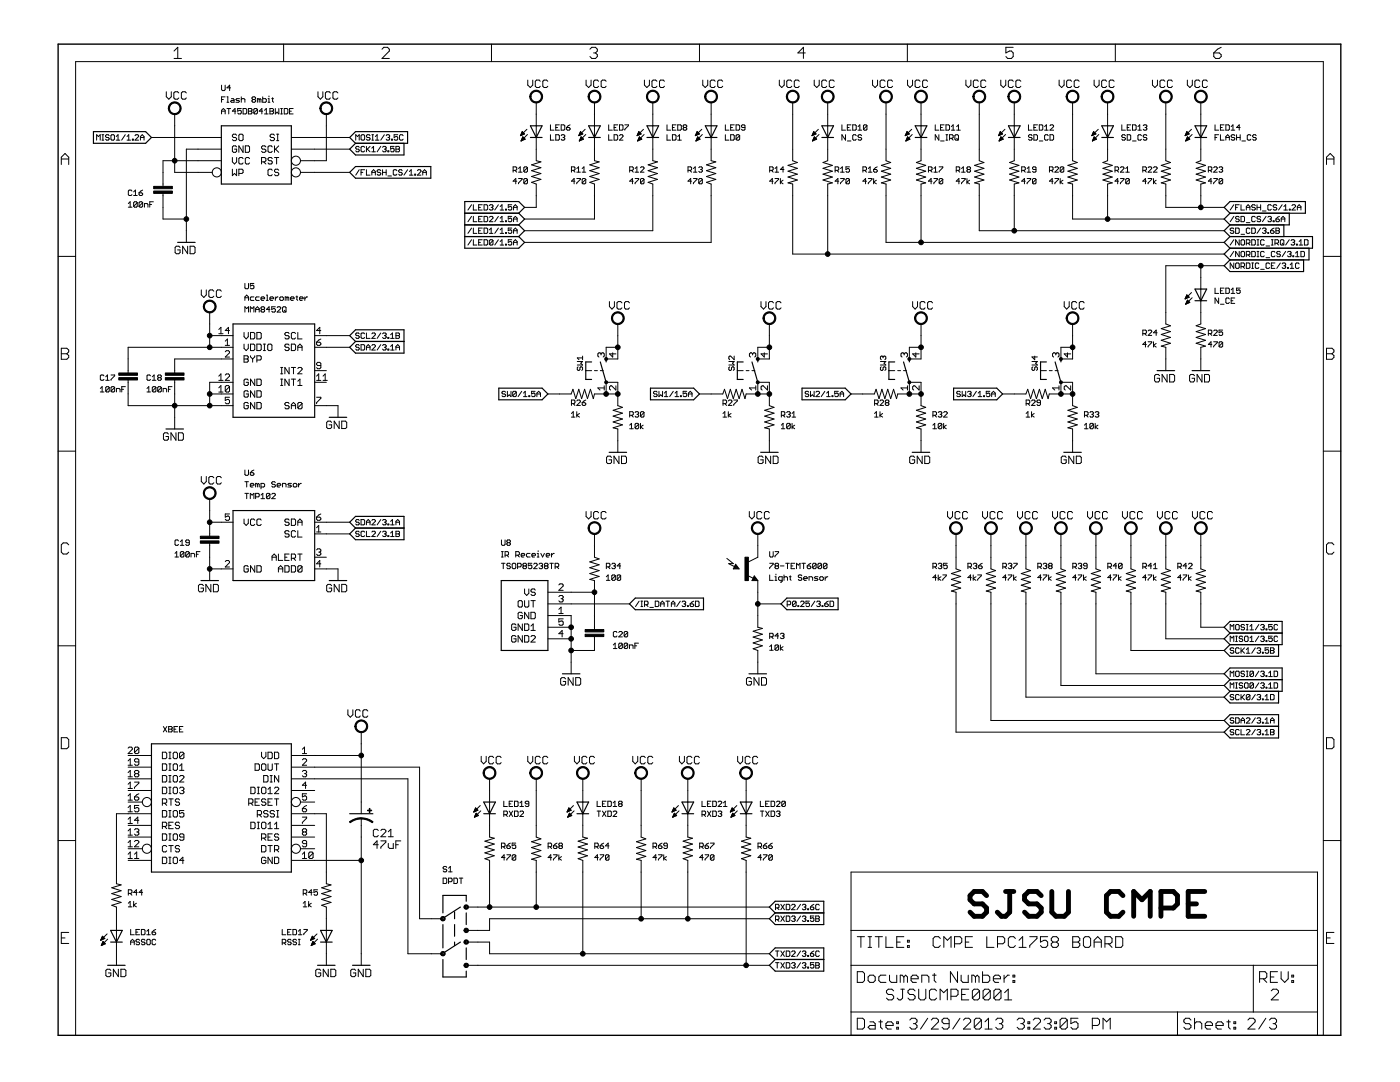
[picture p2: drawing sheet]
<svg xmlns="http://www.w3.org/2000/svg" width="279mm" height="216mm" viewBox="0 0 279 216" stroke-linecap="round" stroke-linejoin="round" font-family="sans-serif">
<g fill="#000" stroke="#000" stroke-width=".2">
<path d="M15.1 12.3v194.3zM33.2 18.3v1zM33.2 19.3l.5 .5zM33.7 19.8l.5-.5zM34.2 18.3v1zM34.7 18.5v1zM34.7 19.5l.2 .3zM34.7 10.2l.8-.8zM34.7 11.7h1.5zM34.7 18.5l.2-.2zM34.9 19.8h.5zM34.9 18.3h.5z"/>
<path d="M35.7 19.5l-.3 .3zM35.5 9.4v2.3zM35.4 18.3l.3 .2zM36.2 18.5v1zM36.2 19.5l.2 .3zM36.2 18.5l.2-.2zM36.4 19.8h.5zM36.4 18.3h.5zM36.9 19.8l.3-.3zM36.9 18.3l.3 .2zM44.2 19.3h.7zM44.2 19.9h.4z"/>
<path d="M44.2 17v.9zM44.2 17.9l.2 .2zM44.4 18.1h.4zM44.9 17.9l-.1 .2zM44.9 17v.9zM45.3 19.3h.2zM45.3 17.5h.7zM45.5 19.3v1.1zM45.8 17v1.1zM45.8 17l-.5 .5zM46.2 19.7h.3zM46.5 19.7l.2 .2z"/>
<path d="M46.7 19.9v.5zM47.1 19.9l.2-.2zM47.3 19.7h.5zM48.2 19.3v1.1zM48.2 19.9l.1-.2zM48.3 19.7h.4zM48.7 19.7l.2 .2zM48.9 19.9v.5zM50.3 19.5l.2-.2zM50.3 19.5v.2zM50.5 19.3h.3zM50.3 19.7l.2 .2z"/>
<path d="M50.5 19.9h.3zM50.8 19.3l.2 .2zM50.8 19.9l.2 .1zM51 19.5v.2zM50.8 19.9l.2-.2zM51.4 19.7h.1zM51.5 19.7l.2 .2zM51.7 19.9v.5zM51.7 19.9l.2-.2zM51.9 19.7l.2 .2zM52.1 19.9v.5zM52.4 19.3v1.1z"/>
<path d="M52.4 19.7h.6zM53 19.7l.1 .2zM53.5 19.7h.2zM53.7 19.7v.7zM53.7 19.2v.1zM54.2 19.7h.4zM54.4 19.5v.7zM56.6 8.8v3.5zM63.5 18.3v1zM63.5 19.3l.4 .5zM63.9 19.8l.5-.5zM64.4 18.3v1z"/>
<path d="M64.9 18.5v1zM64.9 19.5l.3 .3zM64.9 18.5l.3-.2zM65.2 19.8h.5zM65.2 18.3h.5zM65.9 19.5l-.2 .3zM65.7 18.3l.2 .2zM66.4 18.5v1zM66.4 19.5l.3 .3zM66.4 18.5l.3-.2zM66.7 19.8h.5zM66.7 18.3h.5z"/>
<path d="M67.2 19.8l.2-.3zM67.2 18.3l.2 .2zM77.7 10.2l-1.5 1.5zM76.6 9.4l-.4 .4zM76.6 9.4h.7zM76.2 11.7h1.5zM77.7 9.8v.4zM77.3 9.4l.4 .4zM98.1 8.8v3.5zM105.3 16v1zM105.3 17l.5 .5zM105.8 17.5l.5-.5z"/>
<path d="M106.3 16v1zM106.8 16.2v1zM106.8 17.2l.3 .3zM106.8 16.2l.3-.2zM107.1 17.5h.5zM107.1 16h.5zM107.8 17.2l-.2 .3zM107.6 16l.2 .2zM108.3 16.2v1zM108.3 17.2l.3 .3zM108.3 16.2l.3-.2zM108.6 17.5h.5z"/>
<path d="M108.6 16h.5zM109.1 17.5l.2-.3zM109.1 16l.2 .2zM117 16v1zM117 17l.5 .5zM117.5 17.5l.5-.5zM117.7 9.8l.4-.4zM118 16v1zM118.1 9.4h.8zM117.7 11.3l.4 .4zM118.5 16.2v1zM118.5 17.2l.2 .3z"/>
<path d="M118.5 16.2l.2-.2zM118.7 17.5h.5zM118.9 9.4l.3 .4zM118.5 10.6h.4zM118.9 10.6l.3 .3zM118.1 11.7h.8zM118.7 16h.5zM119.2 17.5l.3-.3zM119.2 9.8v.4zM119.2 10.2l-.3 .4zM119.2 10.9v.4zM119.2 11.3l-.3 .4z"/>
<path d="M119.2 16l.3 .2zM120 16.2v1zM120 17.2l.2 .3zM120 16.2l.2-.2zM120.2 17.5h.5zM120.2 16h.5zM120.7 17.5l.3-.3zM120.7 16l.3 .2zM128.6 16v1zM128.6 17l.5 .5zM129.1 17.5l.5-.5zM129.6 16v1z"/>
<path d="M130.1 16.2v1zM130.1 17.2l.2 .3zM130.1 16.2l.2-.2zM130.3 17.5h.6zM130.3 16h.6zM130.9 17.5l.2-.3zM130.9 16l.2 .2zM131.6 16.2v1zM131.6 17.2l.2 .3zM131.8 16l-.2 .2zM131.8 17.5h.6zM131.8 16h.6z"/>
<path d="M132.6 17.2l-.2 .3zM132.4 16l.2 .2zM139.6 8.8v3.5zM140.3 16v1zM140.3 17l.4 .5zM140.7 17.5l.5-.5zM141.2 16v1zM141.7 16.2v1zM141.7 17.2l.3 .3zM141.7 16.2l.3-.2zM142 17.5h.5zM142 16h.5z"/>
<path d="M142.7 17.2l-.2 .3zM142.5 16l.2 .2zM143.2 16.2v1zM143.2 17.2l.3 .3zM143.2 16.2l.3-.2zM143.5 17.5h.5zM143.5 16h.5zM144.2 17.2l-.2 .3zM144 16l.2 .2zM155.5 16v1zM155.5 17l.5 .5zM156 17.5l.5-.5z"/>
<path d="M156.5 16v1zM157 16.2v1zM157 17.2l.3 .3zM157 16.2l.3-.2zM157.3 17.5h.5zM157.3 16h.5zM158 17.2l-.2 .3zM157.8 16l.2 .2zM158.5 16.2v1zM158.5 17.2l.3 .3zM158.5 16.2l.3-.2zM158.8 17.5h.5z"/>
<path d="M159.2 10.6h1.5zM158.8 16h.5zM159.3 17.5l.2-.3zM159.3 16l.2 .2zM160.3 9.4v2.3zM160.3 9.4l-1.1 1.2zM162.5 16v1zM162.5 17l.5 .5zM163 17.5l.5-.5zM163.5 16v1zM164 16.2v1zM164 17.2l.3 .3z"/>
<path d="M164 16.2l.3-.2zM164.3 17.5h.4zM164.3 16h.4zM164.7 17.5l.3-.3zM164.7 16l.3 .2zM165.5 16.2v1zM165.5 17.2l.3 .3zM165.5 16.2l.3-.2zM165.8 17.5h.4zM165.8 16h.4zM166.2 17.5l.3-.3zM166.2 16l.3 .2z"/>
<path d="M174.1 16v1zM174.1 17l.5 .5zM174.6 17.5l.5-.5zM175.1 16v1zM175.6 16.2v1zM175.6 17.2l.3 .3zM175.6 16.2l.3-.2zM175.9 17.5h.5zM175.9 16h.5zM176.6 17.2l-.2 .3zM176.4 16l.2 .2zM177.1 16.2v1z"/>
<path d="M177.1 17.2l.3 .3zM177.4 16l-.3 .2zM177.4 17.5h.5zM177.4 16h.5zM177.9 17.5l.2-.3zM177.9 16l.2 .2zM181.1 8.8v3.5zM181.1 16v1zM181.1 17l.5 .5zM181.6 17.5l.5-.5zM182.1 16v1zM182.6 16.2v1z"/>
<path d="M182.6 17.2l.3 .3zM182.6 16.2l.3-.2zM182.9 17.5h.5zM182.9 16h.5zM183.6 17.2l-.2 .3zM183.4 16l.2 .2zM184.1 16.2v1zM184.1 17.2l.3 .3zM184.4 16l-.3 .2zM184.4 17.5h.5zM184.4 16h.5zM184.9 17.5l.2-.3z"/>
<path d="M184.9 16l.2 .2zM192.8 16v1zM192.8 17l.5 .5zM193.3 17.5l.5-.5zM193.8 16v1zM194.2 16.2v1zM194.2 17.2l.3 .3zM194.2 16.2l.3-.2zM194.5 17.5h.5zM194.5 16h.5zM195.2 17.2l-.2 .3zM195 16l.2 .2z"/>
<path d="M195.7 16.2v1zM195.7 17.2l.3 .3zM195.7 16.2l.3-.2zM196 17.5h.5zM196 16h.5zM196.7 17.2l-.2 .3zM196.5 16l.2 .2zM199.7 16v1zM199.7 17l.5 .5zM200.2 17.5l.5-.5zM200.7 16v1zM200.7 9.4v1.2z"/>
<path d="M200.7 10.6l.8-.4zM200.7 11.3l.4 .4zM201.2 16.2v1zM201.2 17.2l.3 .3zM201.5 10.2h.3zM201.2 16.2l.3-.2zM201.5 17.5h.5zM201.8 10.2l.4 .4zM201.1 11.7h.7zM201.5 16h.5zM202 17.5l.2-.3zM200.7 9.4h1.5z"/>
<path d="M202.2 10.6v.7zM202.2 11.3l-.4 .4zM202 16l.2 .2zM202.7 16.2v1zM202.7 17.2l.3 .3zM202.7 16.2l.3-.2zM203 17.5h.5zM203 16h.5zM203.5 17.5l.2-.3zM203.5 16l.2 .2zM211.4 16v1zM211.4 17l.5 .5z"/>
<path d="M211.9 17.5l.5-.5zM212.4 16v1zM212.9 16.2v1zM212.9 17.2l.2 .3zM212.9 16.2l.2-.2zM213.1 17.5h.5zM213.1 16h.5zM213.6 17.5l.3-.3zM213.6 16l.3 .2zM214.4 16.2v1zM214.4 17.2l.2 .3zM214.4 16.2l.2-.2z"/>
<path d="M214.6 17.5h.5zM214.6 16h.5zM215.4 17.2l-.3 .3zM215.1 16l.3 .2zM218.4 16v1zM218.4 17l.4 .5zM218.8 17.5l.6-.5zM219.4 16v1zM219.9 16.2v1zM219.9 17.2l.2 .3zM219.9 16.2l.2-.2zM220.1 17.5h.5z"/>
<path d="M220.1 16h.5zM220.6 17.5l.3-.3zM220.6 16l.3 .2zM221.4 16.2v1zM221.4 17.2l.2 .3zM221.4 16.2l.2-.2zM221.6 17.5h.5zM221.6 16h.5zM222.4 17.2l-.3 .3zM222.1 16l.3 .2zM222.6 8.8v3.5zM230 16v1z"/>
<path d="M230 17l.5 .5zM230.5 17.5l.5-.5zM231 16v1zM231.5 16.2v1zM231.5 17.2l.2 .3zM231.7 16l-.2 .2zM231.7 17.5h.5zM231.7 16h.5zM232.5 17.2l-.3 .3zM232.2 16l.3 .2zM233 16.2v1zM233 17.2l.2 .3z"/>
<path d="M233 16.2l.2-.2zM233.2 17.5h.5zM233.2 16h.5zM234 17.2l-.3 .3zM233.7 16l.3 .2zM237 16v1zM237 17l.5 .5zM237.5 17.5l.5-.5zM238 16v1zM238.5 16.2v1zM238.5 17.2l.2 .3zM238.5 16.2l.2-.2z"/>
<path d="M238.7 17.5h.5zM238.7 16h.5zM239.5 17.2l-.3 .3zM239.2 16l.3 .2zM240 16.2v1zM240 17.2l.2 .3zM240 16.2l.2-.2zM240.2 17.5h.5zM240.2 16h.5zM240.7 17.5l.3-.3zM240.7 16l.3 .2zM242.2 10.6v.7z"/>
<path d="M242.2 11.3l.4 .4zM242.6 11.7h.7zM243 9.8l-.8 .8zM243.3 11.7l.4-.4zM242.2 10.6h1.1zM243 9.8l.7-.4zM243.7 10.9v.4zM243.3 10.6l.4 .3zM15.1 12.3h249zM12.2 31.4v1.4zM12.2 31.4l.8-.8zM12.2 31.7h1.5z"/>
<path d="M13 30.6l.7 .8zM13.7 31.4v1.4zM19.3 26.9v1.1zM19.3 26.9l.3 .3zM19.6 27.2l.4-.3zM20 26.9v1.1zM20.3 28h.4zM20.3 26.9h.4zM20.5 26.9v1.1zM21.1 27.1v.1zM21.1 27.2l.2 .2zM21.3 26.9l-.2 .2z"/>
<path d="M21.3 27.4h.3zM21.1 27.8l.2 .2zM21.3 26.9h.3zM21.6 27.4l.2 .2zM21.3 28h.3zM21.6 26.9l.2 .2zM21.8 27.6v.2zM21.8 27.8l-.2 .2zM22.1 27.1v.7zM22.1 27.8l.2 .2zM22.3 26.9l-.2 .2zM22.3 28h.4z"/>
<path d="M22.3 26.9h.4zM22.8 27.8l-.1 .2zM22.8 27.1v.7zM22.7 26.9l.1 .2zM23.2 27.2l.4-.3zM23.2 28h.7zM23.6 26.9v1.1zM25 26.9l-.7 1.1zM25.7 26.9l-.3 .3zM25.4 28h.7zM25.6 38.1v.7zM25.6 38.8l.2 .2z"/>
<path d="M25.7 26.9v1.1zM25.8 37.9l-.2 .2zM25.8 39h.3zM25.8 37.9h.3zM26.1 39l.2-.2zM26.1 37.9l.2 .2zM26.4 27.8v.2zM26.4 27.8h.2zM26.6 27.8v.2zM26.4 28h.2zM26.7 38.3l.3-.4zM26.7 39h.7z"/>
<path d="M27.7 27.2l-.8 .8zM27 37.9v1.1zM27.1 26.9l-.2 .2zM27.1 26.9h.4zM26.9 28h.8zM27.7 27.1v.1zM27.5 26.9l.2 .2zM27.7 38.5v.3zM27.7 38.8l.2 .2zM27.9 39h.4zM28 27.2v.8zM28 27.2l.4-.3z"/>
<path d="M28 27.4h.7zM28.1 38.1l-.4 .4zM28.3 39l.2-.2zM27.7 38.5h.6zM28.4 26.9l.3 .3zM28.1 38.1l.4-.2zM28.5 38.7v.1zM28.3 38.5l.2 .2zM28.7 27.2v.8zM30.2 27.4h9.3zM32.5 34.4v2.3zM32.5 38.6v.5z"/>
<path d="M32.5 36.7v.5zM32.5 32.1v2.3zM32.5 32.1h2.4zM34.9 22.8v2.3zM34.9 25.1v7zM34.9 32.1v2.3zM37.2 29.8v13.9zM39.5 34.4h2.9zM39.5 32.1h4.7zM39.5 29.8h4.7zM39.5 27.4h4.7zM37.2 29.8h2.3z"/>
<path d="M34.9 32.1h4.6zM34.9 34.4h4.6zM44.2 19.3v1.1zM44.2 22v.7zM44.2 22l.4-.3zM44.2 22.2h.7zM44.6 21.7l.3 .3zM44.9 22v.7zM45.3 20.4h.4zM45.3 21.7h.7zM45.7 21.7v1zM46 20.2l.2-.2z"/>
<path d="M46 20.2l.2 .2zM46.2 20h.5zM46.4 22.2h.7zM46.4 33.8v1.3zM46.8 34.6l-.4 .5zM46.4 31.4v.9zM46.4 32.3l.4 .4zM46.4 29.3v.9zM46.4 30.2l.2 .2zM46.4 27v.2zM46.4 27.2l.2 .2zM46.4 29.3l.2-.2z"/>
<path d="M46.6 30.4h.4zM46.6 26.8l-.2 .2zM46.6 27.4h.4zM46.4 27.9l.2 .2zM46.2 20.4h.5zM46.8 34.6l.4 .5zM46.8 32.7l.4-.4zM46.9 21.7v1zM46.9 21.7l-.5 .5zM46.6 29.1h.4zM47 30.4l.2-.2zM46.6 26.8h.4z"/>
<path d="M47 27.4l.2 .2zM46.6 28.1h.4zM47.1 20.4h.5zM47.2 33.8v1.3zM47.2 31.4v.9zM47 29.1l.2 .2zM47.2 29.8v.4zM46.8 29.8h.4zM47 26.8l.2 .2zM47.2 27.6v.3zM47.2 27.9l-.2 .2zM47.1 19.9l.2 .1z"/>
<path d="M47.4 21.7v.5zM47.4 22.2l.4-.2zM47.8 20.2l-.2 .2zM47.3 20h.3zM47.4 22.5l.2 .2zM47.7 33.8v1.3zM47.7 33.8h.6zM47.7 31.6v.9zM47.7 32.5l.2 .2zM47.7 29.1v1.3zM47.7 29.1l.8 1.3zM47.7 27v.9z"/>
<path d="M47.7 27.9l.2 .2zM47.6 20l.2 .2zM47.8 22h.2zM47.9 31.4l-.2 .2zM47.9 32.7h.4zM47.9 26.8l-.2 .2zM47.9 28.1h.4zM48 22l.2 .2zM47.6 22.7h.4zM47.4 21.7h.8zM48.2 22.2v.3zM48.2 22.5l-.2 .2z"/>
<path d="M48.3 33.8l.2 .2zM47.7 34.6h.6zM47.9 31.4h.4zM48.3 32.7l.2-.2zM47.9 26.8h.4zM48.3 28.1l.2-.2zM48.5 21.7v1zM48.5 22.7h.5zM48.5 34v.4zM48.5 34.4l-.2 .2zM48.3 31.4l.2 .2zM48.5 29.1v1.3z"/>
<path d="M48.5 27v.9zM48.3 26.8l.2 .2zM49 31.6v.9zM49 32.5l.2 .2zM49 29.1v1.3zM49 30.4h.6zM49 22.7l.2-.2zM48.5 21.7h.5zM49 31.6l.2-.2zM49.2 32.7h.4zM49.2 21.8v.7zM49 21.7l.2 .1z"/>
<path d="M49.6 21.7v1zM49.6 21.7h.5zM49.6 22.2h.5zM49.2 31.4h.4zM49.6 32.7l.2-.2zM49.6 30.4l.2-.2zM49 29.1h.6zM49.6 31.4l.2 .2zM49.8 29.3v.9zM49.6 29.1l.2 .2zM50.1 21.7l.2 .1zM50.1 22.2l.2 .2z"/>
<path d="M49.6 22.7h.5zM50.3 20v.2zM50.3 20l.2-.1zM50.3 21.8v.2zM50.3 22l-.2 .2zM50.3 22.4v.1zM50.3 22.5l-.2 .2zM50.3 20.2l.2 .2zM50.7 21.8v.7zM50.7 21.8l.1-.1zM50.7 22.5l.7-.7zM50.5 20.4h.3z"/>
<path d="M50.8 21.7h.4zM50.7 22.5l.1 .2zM51 20v.2zM51 20.2l-.2 .2zM51.2 21.7l.2 .1zM50.8 22.7h.4zM51.4 19.7v.7zM51.4 21.8v.7zM51.4 22.5l-.2 .2zM51.7 22.2h.7zM52.2 29.3v.2zM52.2 29.5l.2 .3z"/>
<path d="M52.2 31.4v1.3zM52.2 31.4h.6zM52.3 21.7v1zM52.3 21.7l-.6 .5zM52.4 29.1l-.2 .2zM52.4 29.8h.4zM52.2 30.2l.2 .2zM52.4 20.4h.6zM52.6 32.3l.5 .4zM52.8 22l.3-.3zM52.8 22.7h.7zM52.4 29.1h.4z"/>
<path d="M52.8 29.8l.3 .2zM52.4 30.4h.4zM52.8 31.4l.3 .2zM52.2 32.3h.6zM53.1 20.2l-.1 .2zM52.8 29.1l.3 .2zM53.1 30v.2zM52.8 30.4l.3-.2zM53.1 31.6v.5zM53.1 32.1l-.3 .2zM53.1 19.9v.3zM53.1 21.7v1z"/>
<path d="M53.5 29.3v.9zM53.5 30.2l.2 .2zM53.5 31.6v.3zM53.5 31.9l.2 .2zM53.5 34v.8zM53.5 34.8l.2 .3zM53.5 20.4h.4zM53.7 29.1l-.2 .2zM53.7 30.4h.4zM53.7 31.4l-.2 .2zM53.7 32.1h.4zM53.5 32.5l.2 .2z"/>
<path d="M53.7 33.8l-.2 .2zM53.7 35.1h.4zM53.9 21.7v1zM53.9 21.7h.5zM53.9 22.2h.5zM53.9 27v.2zM53.9 27.2l.2 .2zM54.1 26.8l-.2 .2zM54.1 27.4h.4zM53.9 27.9l.2 .2zM53.7 29.1h.4zM54.1 30.4l.2-.2z"/>
<path d="M53.7 31.4h.4zM54.1 32.1l.2 .2zM53.7 32.7h.4zM53.7 33.8h.4zM54.1 35.1l.2-.3zM54.1 29.1l.2 .2zM54.1 31.4l.2 .2zM54.3 32.3v.2zM54.3 32.5l-.2 .2zM54.1 33.8l.2 .2zM54.4 20.2l.2 .2zM54.4 21.7l.2 .1z"/>
<path d="M54.4 22.2l.2 .2zM53.9 22.7h.5zM54.1 26.8h.4zM54.5 27.4l.3 .2zM54.1 28.1h.4zM54.6 21.8v.2zM54.4 22.2l.2-.2zM54.6 22.4v.1zM54.4 22.7l.2-.2zM54.5 26.8l.3 .2zM54.8 27.6v.3zM54.5 28.1l.3-.2z"/>
<path d="M54.8 29.1v1.3zM55.6 29.1l-.8 .9zM54.8 31.4h.8zM54.8 34v.2zM54.8 34.2l.2 .2zM54.9 21.7v1zM55.3 22.4l-.4 .3zM55 29.8l.6 .6zM55 33.8l-.2 .2zM55 34.4h.4zM54.8 34.8l.2 .3zM55.2 28.1h.4z"/>
<path d="M55.2 26.8h.4zM55.2 31.4v1.3zM55.3 22.4l.3 .3zM55.4 26.8v1.3zM55 33.8h.4zM55.4 34.4l.2 .2zM55 35.1h.4zM55.4 33.8l.2 .2zM55.6 34.6v.2zM55.6 34.8l-.2 .3zM55.6 21.7v1zM56 22.7h.4z"/>
<path d="M56 21.7h.4zM56.2 21.7v1zM56.7 21.7v1zM56.7 22.7h.6zM57.3 22.7l.1-.2zM56.7 21.7h.6zM57.4 21.8v.7zM57.3 21.7l.1 .1zM57.8 21.7v1zM57.8 22.7h.7zM57.8 22.2h.3zM57.8 21.7h.7z"/>
<path d="M58.1 27.4h4.7zM58.1 29.8h4.7zM60 32.1h2.8zM60 34.4h2.8zM62.8 32.1h2.3zM65.1 22.8v2.3zM65.1 25.1v7zM62.8 29.8h7zM62.8 27.4h7zM62.8 34.4h7zM71 29.4v.2zM71 29.6l.2 .2z"/>
<path d="M71 26.9v1.1zM71 26.9l.4 .3zM71.7 33.9l-.7 1zM71.2 29.2l-.2 .2zM71.2 29.8h.3zM71 30.1l.2 .2zM71.7 26.9l-.3 .3zM71.2 29.2h.3zM71.5 29.8l.2 .1zM71.2 30.3h.3zM71.5 29.2l.2 .2zM71.7 29.9v.2z"/>
<path d="M71.7 30.1l-.2 .2zM71.7 26.9v1.1zM72.1 29.4v.7zM72.1 30.1l.1 .2zM72.1 27.1v.7zM72.1 27.8l.1 .2zM72.1 33.9v1zM72.1 33.9h.7zM72.1 34.4h.3zM72.2 29.2l-.1 .2zM72.2 30.3h.4zM72.2 26.9l-.1 .2z"/>
<path d="M72.2 28h.4zM72.2 29.2h.4zM72.8 30.1l-.2 .2zM72.2 26.9h.4zM72.8 27.8l-.2 .2zM72.6 29.2l.2 .2zM72.8 27.1v.7zM72.6 26.9l.2 .2zM73.1 29.2v1.1zM73.1 29.9l.8-.7zM73.1 27.1v.1zM73.1 27.2l.2 .2z"/>
<path d="M73.1 33.9v1zM73.1 34.9h.8zM73.3 29.8l.6 .5zM73.3 26.9l-.2 .2zM73.3 27.4h.4zM73.1 27.8l.2 .2zM73.3 26.9h.4zM73.7 27.4l.2 .2zM73.3 28h.4zM73.7 26.9l.2 .2zM73.9 27.6v.2zM73.9 27.8l-.2 .2z"/>
<path d="M74.5 29.2l-.3 .4zM74.2 30.3h.7zM74.2 28h.3zM74.2 26.9h.3zM74.2 34.2v.7zM74.5 33.9l-.3 .3zM74.2 34.4h.7zM74.4 26.9v1.1zM74.5 29.2v1.1zM74.5 33.9l.4 .3zM75.3 26.9l-.4 .3zM74.9 28h.7z"/>
<path d="M74.9 34.2v.7zM76 29.2l-.7 1.1zM75.3 26.9v1.1zM75.3 34.1v.1zM75.3 34.2l.2 .2zM75.5 33.9l-.2 .2zM75.5 34.4h.3zM75.3 34.8l.2 .1zM75.5 33.9h.3zM75.8 34.4l.2 .2zM75.5 34.9h.3zM76.7 26.9l-.7 1.1z"/>
<path d="M75.8 33.9l.2 .2zM76 34.6v.2zM76 34.8l-.2 .1zM76.5 29.2l-.2 .2zM76.3 33.9v1zM76.3 34.4h.8zM76.5 29.2h.4zM76.3 30.1l.2 .2zM76.9 29.2l.2 .2zM76.7 29.8h.2zM76.9 29.8l.2 .1zM76.5 30.3h.4z"/>
<path d="M77.1 29.4v.2zM76.9 29.8l.2-.2zM77.1 29.9v.2zM77.1 30.1l-.2 .2zM77.2 26.9l-.1 .2zM77.1 33.9v1zM77.2 26.9h.4zM77.1 27.8l.1 .2zM77.4 30.1v.2zM77.4 30.1h.2zM77.4 35.1h.7zM77.6 30.1v.2z"/>
<path d="M77.4 30.3h.2zM77.6 26.9l.2 .2zM77.4 27.4h.2zM77.6 27.4l.2 .2zM77.2 28h.4zM77.8 27.1v.1zM77.8 27.2l-.2 .2zM77.8 27.6v.2zM77.8 27.8l-.2 .2zM78 29.2v.6zM78 29.8l.3-.2zM78 30.1l.1 .2z"/>
<path d="M78.1 27.8v.2zM78.1 27.8h.2zM78.3 29.6h.2zM78.3 27.8v.2zM78.1 28h.2zM78.5 29.6l.2 .2zM78.1 30.3h.4zM78.5 34.1v.7zM78.5 34.8l.2 .1zM78 29.2h.7zM78.7 29.8v.3zM78.7 30.1l-.2 .2z"/>
<path d="M78.7 26.9v.5zM78.7 27.4l.3-.2zM78.7 33.9l-.2 .2zM78.7 34.9h.3zM78.7 27.8l.1 .2zM79 29.2v1.1zM79 29.2h.6zM79 29.8h.6zM79 27.2h.2zM78.7 33.9h.3zM79 34.9l.2-.1zM79.2 27.2l.2 .2z"/>
<path d="M78.8 28h.4zM79 33.9l.2 .2zM78.7 26.9h.7zM79.4 27.4v.4zM79.4 27.8l-.2 .2zM79.6 29.2l.1 .2zM79.6 29.8l.1 .1zM79 30.3h.6zM79.6 34.1v.1zM79.6 34.2l.1 .2zM79.7 29.4v.2zM79.7 29.6l-.1 .2z"/>
<path d="M79.7 29.9v.2zM79.7 30.1l-.1 .2zM79.7 27.1v.7zM79.7 27.8l.2 .2zM79.7 33.9l-.1 .2zM79.7 34.4h.4zM79.6 34.8l.1 .1zM79.9 26.9l-.2 .2zM79.9 28h.4zM79.7 33.9h.4zM80.1 34.4l.2 .2zM79.7 34.9h.4z"/>
<path d="M79.9 26.9h.4zM80.3 28l.2-.2zM80.1 33.9l.2 .2zM80.3 34.6v.2zM80.3 34.8l-.2 .1zM80.3 26.9l.2 .2zM81.3 33.9l-.7 1zM81.7 34.2l.4-.3zM81.7 34.9h.7zM82.1 33.9v1zM82.8 34.8v.1zM82.8 34.8h.2z"/>
<path d="M83 34.8v.1zM82.8 34.9h.2zM84 34.2l-.7 .7zM83.5 33.9l-.2 .2zM83.5 33.9h.3zM83.3 34.9h.7zM84 34.1v.1zM83.8 33.9l.2 .2zM84.4 34.2v.7zM84.4 34.2l.3-.3zM84.4 34.4h.7zM84.7 33.9l.4 .3z"/>
<path d="M85.1 34.2v.7zM102.4 36.2h.7zM102.4 33.3v1.1zM102.4 33.3h.5zM102.8 34l.3 .4zM102.9 35.6v1.1zM102.9 35.6l-.5 .6zM102.9 33.3l.2 .2zM102.4 34h.5zM103.1 33.5v.3zM102.9 34l.2-.2zM103.5 35.6h.7z"/>
<path d="M103.5 36.5v.2zM103.5 33.6l.3-.3zM103.5 34.4h.7zM103.8 33.3v1.1zM104.2 26.3l-.3 .8zM103.9 27h.1zM103.9 26.9h.3zM104 26.8h.5zM104.3 27.3l-.3 .8zM104 26.7h.6zM104 28h.3zM104.1 26.6h.4z"/>
<path d="M104.1 27.9h.4zM104.1 26.5h.3zM104.1 27.8h.7zM104.2 26.4h.1zM104.2 35.6v.2zM104.2 35.8l-.7 .7zM104.2 27.7h.5zM104.2 26.3l.5 .4zM104.2 27.6h.4zM104.3 27.5h.2zM104.3 27.3l.5 .5zM104.5 35.8v.7z"/>
<path d="M104.5 35.8l.2-.2zM104.5 36.5l.8-.7zM104.5 33.5v.7zM104.5 33.5l.2-.2zM104.5 34.2l.8-.7zM103.9 27.1l.8-.4zM104.7 35.6h.4zM104.5 36.5l.2 .2zM104.7 33.3h.4zM104.5 34.2l.2 .2zM104 28.1l.8-.3zM105.1 35.6l.2 .2z"/>
<path d="M104.7 36.7h.4zM105.1 33.3l.2 .2zM104.7 34.4h.4zM103.9 27.1l1.3-1.3zM105.3 35.8v.7zM105.1 36.7l.2-.2zM105.3 33.5v.7zM105.1 34.4l.2-.2zM105.3 26.8l-1.3 1.3zM106.1 36.4l1.8-.6zM106.1 35.2l1.8-.6zM106.1 34.1l1.8-.6z"/>
<path d="M106.1 32.9l1.8-.6zM107 27.4v2.4zM107 22.8v2.3zM107 25.1v2.3zM107 29.8v2.3zM107 36.7v2.4zM106.1 36.4l.9 .3zM107 20.4v2.4zM106.1 35.2l1.8 .6zM106.1 34.1l1.8 .5zM106.1 32.9l1.8 .6zM107 32.1l.9 .2z"/>
<path d="M109.9 26.9v1.1zM109.9 28h.7zM109.9 24.9v1.1zM109.9 26h.7zM110.9 26.9v1.1zM110.9 28h.6zM110.9 24.9v1.1zM110.9 26h.7zM110.9 25.4h.4zM111.6 27.8l-.1 .2zM110.9 26.9h.6zM111.6 27.1v.7z"/>
<path d="M111.5 26.9l.1 .2zM110.9 24.9h.7zM112.2 26.9l-.2 .2zM112 24.9v1.1zM112 26h.5zM112.2 26.9h.3zM112 27.8l.2 .2zM112.5 26.9l.2 .2zM112.4 27.4h.1zM112.5 27.4l.2 .2zM112.2 28h.3zM112.5 26l.2-.2z"/>
<path d="M112 24.9h.5zM112.7 27.1v.1zM112.5 27.4l.2-.2zM112.7 27.6v.2zM112.7 27.8l-.2 .2zM112.7 25.1v.7zM112.5 24.9l.2 .2zM113.1 25.4v.4zM113.1 25.8l.1 .2zM113.2 26h.4zM113.4 25.1l-.3 .3zM113.6 26l.2-.2z"/>
<path d="M113.1 25.4h.5zM113.4 25.1l.4-.2zM113.8 25.6v.2zM113.6 25.4l.2 .2zM114 36.2h.7zM114 33.3v1.1zM114 33.3h.6zM114.4 34l.3 .4zM114.6 35.6v1.1zM114.6 35.6l-.6 .6zM114.6 33.3l.1 .2zM114 34h.6z"/>
<path d="M114.7 33.5v.3zM114.7 33.8l-.1 .2zM115.1 35.6h.7zM115.1 36.5v.2zM115.1 33.6l.4-.3zM115.1 34.4h.7zM115.5 33.3v1.1zM115.8 26.3l-.3 .8zM115.5 27h.1zM115.6 26.9h.3zM115.6 26.8h.5zM116 27.3l-.4 .8z"/>
<path d="M115.7 26.7h.6zM115.7 28h.2zM115.7 26.6h.5zM115.7 27.9h.5zM115.8 26.5h.3zM115.8 27.8h.6zM115.8 26.4h.2zM115.8 35.6v.2zM115.8 35.8l-.7 .7zM115.8 27.7h.5zM115.8 26.3l.5 .4zM115.9 27.6h.3z"/>
<path d="M115.9 27.5h.2zM116 27.3l.4 .5zM116.2 35.8v.7zM116.2 35.8l.2-.2zM116.2 36.5l.7-.7zM116.2 33.6l.3-.3zM116.2 34.4h.7zM115.5 27.1l.8-.4zM116.4 35.6h.3zM116.2 36.5l.2 .2zM115.6 28.1l.8-.3zM116.5 33.3v1.1z"/>
<path d="M116.7 35.6l.2 .2zM116.4 36.7h.3zM116.8 25.8l-1.3 1.3zM116.9 35.8v.7zM116.7 36.7l.2-.2zM116.9 26.8l-1.3 1.3zM117.7 36.4l1.9-.6zM117.7 35.2l1.9-.6zM117.7 34.1l1.9-.6zM117.7 32.9l1.9-.6zM118.6 27.4v2.4zM118.6 22.8v2.3z"/>
<path d="M118.6 25.1v2.3zM118.6 29.8v2.3zM118.6 36.7v2.4zM117.7 36.4l.9 .3zM118.6 20.4v2.4zM117.7 35.2l1.9 .6zM117.7 34.1l1.9 .5zM117.7 32.9l1.9 .6zM118.6 32.1l1 .2zM121.5 26.9v1.1zM121.5 28h.7zM121.5 24.9v1.1z"/>
<path d="M121.5 26h.7zM122.6 26.9v1.1zM122.6 28h.5zM122.6 24.9v1.1zM122.6 26h.7zM122.6 25.4h.3zM123.1 28l.2-.2zM122.6 26.9h.5zM123.3 27.1v.7zM123.1 26.9l.2 .2zM122.6 24.9h.7zM124.3 27.2l-.7 .8z"/>
<path d="M123.6 24.9v1.1zM123.6 26h.6zM123.8 26.9l-.2 .2zM123.8 26.9h.4zM124.2 26l.1-.2zM123.6 24.9h.6zM123.6 28h.7zM124.3 27.1v.1zM124.2 26.9l.1 .2zM124.3 25.1v.7zM124.2 24.9l.1 .2zM124.7 24.9h.7z"/>
<path d="M124.7 25.8v.2zM125.4 24.9v.2zM125.4 25.1l-.7 .7zM125.7 36.2h.7zM125.7 33.3v1.1zM125.7 33.3h.5zM126 34l.4 .4zM126.2 35.6v1.1zM125.7 36.2l.5-.6zM126.2 33.3l.2 .2zM125.7 34h.5zM126.4 33.5v.3z"/>
<path d="M126.4 33.8l-.2 .2zM126.7 35.6h.8zM126.7 36.5v.2zM126.7 33.6l.4-.3zM126.7 34.4h.8zM127.1 33.3v1.1zM127.5 26.3l-.4 .8zM127.2 26.9h.3zM127.3 26.8h.5zM127.6 27.3l-.3 .8zM127.3 26.7h.6zM127.3 28h.3z"/>
<path d="M127.3 26.6h.5zM127.4 27.9h.4zM127.4 26.5h.3zM127.4 27.8h.7zM127.4 26.4h.2zM127.4 27.7h.6zM127.5 35.6v.2zM127.5 35.8l-.8 .7zM127.5 26.3l.5 .4zM127.5 27.6h.4zM127.6 27.5h.1zM127.6 27.3l.5 .5z"/>
<path d="M127.8 35.8v.7zM127.8 35.8l.2-.2zM128.5 35.8l-.7 .7zM128.5 33.6l-.7 .8zM127.1 27.1l.9-.4zM128 35.6h.4zM127.8 36.5l.2 .2zM128 33.3l-.2 .2zM127.3 28.1l.8-.3zM128.4 35.6l.1 .2zM128 36.7h.4zM128 33.3h.4z"/>
<path d="M127.1 27.1l1.3-1.3zM128.5 35.8v.7zM128.5 36.5l-.1 .2zM127.8 34.4h.7zM128.5 33.5v.1zM128.4 33.3l.1 .2zM128.5 26.8l-1.2 1.3zM129.3 36.4l1.9-.6zM129.3 35.2l1.9-.6zM129.3 34.1l1.9-.6zM129.3 32.9l1.9-.6zM130.3 27.4v2.4z"/>
<path d="M130.3 22.8v2.3zM130.3 25.1v2.3zM130.3 29.8v2.3zM130.3 36.7v2.4zM129.3 36.4l1 .3zM130.3 20.4v2.4zM129.3 35.2l1.9 .6zM129.3 34.1l1.9 .5zM129.3 32.9l1.9 .6zM130.3 32.1l.9 .2zM133.1 26.9v1.1zM133.1 28h.7z"/>
<path d="M133.1 24.9v1.1zM133.1 26h.7zM134.2 26.9v1.1zM134.2 28h.5zM134.2 24.9v1.1zM134.2 26h.7zM134.2 25.4h.4zM134.7 28l.2-.2zM134.2 26.9h.5zM134.9 27.1v.7zM134.7 26.9l.2 .2zM134.2 24.9h.7z"/>
<path d="M135.6 26.9l-.3 .3zM135.3 28h.7zM135.3 24.9v1.1zM135.3 26h.5zM135.6 26.9v1.1zM135.8 26l.2-.2zM135.3 24.9h.5zM136 25.1v.7zM135.8 24.9l.2 .2zM136.3 25.1l.2-.2zM136.3 25.6v.2zM136.5 25.4l-.2 .2z"/>
<path d="M136.3 25.1v.2zM136.5 24.9h.4zM136.3 25.8l.2 .2zM136.3 25.3l.2 .1zM136.5 25.4h.4zM136.9 24.9l.2 .2zM136.9 25.4l.2 .2zM136.5 26h.4zM137.1 25.1v.2zM136.9 25.4l.2-.1zM137.1 25.6v.2zM136.9 26l.2-.2z"/>
<path d="M137.3 36.2h.7zM137.3 33.3v1.1zM137.3 33.3h.5zM137.7 34l.3 .4zM137.8 35.6v1.1zM137.8 35.6l-.5 .6zM137.8 33.3l.2 .2zM137.3 34h.5zM138 33.5v.3zM137.8 34l.2-.2zM138.4 35.6h.7zM138.4 36.5v.2z"/>
<path d="M138.4 33.6l.3-.3zM138.4 34.4h.7zM138.7 33.3v1.1zM139.1 26.3l-.3 .8zM138.8 27h.1zM138.9 26.9h.2zM138.9 26.8h.5zM139.2 27.3l-.3 .8zM138.9 26.7h.7zM138.9 28h.3zM139 26.6h.4zM139 27.9h.4z"/>
<path d="M139 26.5h.3zM139 27.8h.7zM139.1 35.6v.2zM139.1 35.8l-.7 .7zM139.1 26.4h.1zM139.1 27.7h.5zM139.1 26.3l.5 .4zM139.1 27.6h.4zM139.2 27.5h.2zM139.2 27.3l.5 .5zM139.4 35.8v.7zM139.4 35.8l.2-.2z"/>
<path d="M139.4 36.5l.8-.7zM139.4 33.5l.2-.2zM138.8 27.1l.8-.4zM139.6 35.6h.4zM139.4 36.5l.2 .2zM139.6 33.3h.4zM139.4 34.2l.2 .2zM138.9 28.1l.8-.3zM140 35.6l.2 .2zM139.6 36.7h.4zM140 33.3l.2 .2zM139.8 33.8h.2z"/>
<path d="M140 33.8l.2 .2zM139.6 34.4h.4zM138.8 27.1l1.3-1.3zM140.2 35.8v.7zM140.2 36.5l-.2 .2zM140.2 33.5v.1zM140.2 33.6l-.2 .2zM140.2 34v.2zM140.2 34.2l-.2 .2zM140.2 26.8l-1.3 1.3zM141 36.4l1.9-.6zM141 35.2l1.9-.6z"/>
<path d="M141 34.1l1.9-.6zM141 32.9l1.9-.6zM141.9 27.4v2.4zM141.9 22.8v2.3zM141.9 25.1v2.3zM141.9 29.8v2.3zM141.9 36.7v2.4zM141 36.4l.9 .3zM141.9 20.4v2.4zM141 35.2l1.9 .6zM141 34.1l1.9 .5zM141 32.9l1.9 .6z"/>
<path d="M141.9 32.1l1 .2zM144.8 26.9v1.1zM144.8 28h.7zM144.8 24.9v1.1zM144.8 26h.7zM145.8 26.9v1.1zM145.8 28h.6zM145.8 24.9v1.1zM145.8 26h.7zM145.8 25.4h.4zM146.5 27.8l-.1 .2zM145.8 26.9h.6z"/>
<path d="M146.5 27.1v.7zM146.4 26.9l.1 .2zM145.8 24.9h.7zM146.9 27.1v.7zM147.1 26.9l-.2 .2zM146.9 27.8l.7-.7zM146.9 24.9v1.1zM146.9 26h.5zM147.1 26.9h.3zM146.9 27.8l.2 .2zM147.4 26.9l.2 .2zM147.1 28h.3z"/>
<path d="M147.4 26l.2-.2zM146.9 24.9h.5zM147.6 27.1v.7zM147.4 28l.2-.2zM147.6 25.1v.7zM147.4 24.9l.2 .2zM148 25.8l.1 .2zM148 25.1v.2zM148 25.3l.1 .1zM148.1 26h.4zM148.1 24.9l-.1 .2zM148.1 25.4h.6z"/>
<path d="M148.5 26l.2-.2zM148.1 24.9h.4zM148.7 25.1v.7zM148.5 24.9l.2 .2zM153.6 36.2h.7zM153.6 33.3v1.1zM153.6 33.3h.5zM154 34l.3 .4zM154.1 35.6v1.1zM154.1 35.6l-.5 .6zM154.1 33.3l.2 .2zM153.6 34h.5z"/>
<path d="M154.3 33.5v.3zM154.3 33.8l-.2 .2zM154.7 35.6h.7zM154.7 36.5v.2zM154.7 33.6l.3-.3zM154.7 34.4h.7zM155 33.3v1.1zM155.4 35.6v.2zM155.4 35.8l-.7 .7zM155.7 35.6v1.1zM155.7 36.3l.6-.3zM155.7 33.8h.8z"/>
<path d="M155.7 36.3l.6 .4zM156.3 33.3v1.1zM156.3 33.3l-.6 .5zM157.3 33l1.8 .6zM157.3 34.2l1.8 .6zM157.3 35.3l1.8 .6zM157.3 36.5l.9 .2zM158.2 36.7v2.4zM158.2 29.8v2.3zM158.2 32.1l.9 .3zM158.2 20.4v2.4zM158.2 22.8v7z"/>
<path d="M158.2 39.1v11.6zM157.3 33l1.8-.6zM157.3 34.2l1.8-.6zM157.3 35.3l1.8-.5zM157.3 36.5l1.8-.6zM162.4 26.3l-.3 .8zM162.1 27h.1zM162.1 26.9h.3zM162.2 26.8h.5zM162.5 27.3l-.3 .8zM162.2 26.7h.6zM162.2 28h.3z"/>
<path d="M162.3 26.6h.4zM162.3 27.9h.4zM162.3 26.5h.3zM162.3 27.8h.7zM162.3 26.4h.2zM162.3 27.7h.6zM162.4 26.3l.5 .4zM162.4 27.6h.4zM162.5 27.5h.2zM162.5 27.3l.5 .5zM162.1 27.1l.8-.4zM162.2 28.1l.8-.3z"/>
<path d="M163.3 25.8l-1.2 1.3zM163.4 26.8l-1.2 1.3zM164.3 32.4l1.8 .6zM164.3 33.6l1.8 .6zM164.3 34.8l1.8 .5zM164.3 35.9l1.8 .6zM165.2 36.7v2.4zM165.2 29.8v2.3zM164.3 32.4l.9-.3zM165.2 27.4v2.4zM165.2 22.8v2.3zM165.2 25.1v2.3z"/>
<path d="M165.2 20.4v2.4zM165.2 39.1v11.6zM164.3 33.6l1.8-.6zM164.3 34.8l1.8-.6zM164.3 35.9l1.8-.6zM165.2 36.7l.9-.2zM166.7 36.2h.7zM166.7 33.3v1.1zM166.7 33.3h.5zM167 34l.4 .4zM167.2 35.6v1.1zM166.7 36.2l.5-.6z"/>
<path d="M167.2 33.3l.2 .2zM166.7 34h.5zM167.4 33.5v.3zM167.4 33.8l-.2 .2zM167.7 35.6h.8zM167.7 36.5v.2zM167.7 33.6l.4-.3zM167.7 34.4h.8zM168 26.9v1.1zM168 26.9l.7 1.1zM168 24.9v1.1zM168 26h.7z"/>
<path d="M168.1 33.3v1.1zM168.5 35.6v.2zM168.5 35.8l-.8 .7zM168.7 26.9v1.1zM168.8 35.8v.7zM168.8 35.8l.2-.2zM169.5 35.8l-.7 .7zM168.8 33.3v.5zM168.8 33.8l.4-.2zM169 35.6h.4zM168.8 36.5l.2 .2zM168.8 34.2l.2 .2z"/>
<path d="M169.1 28.1h.7zM169.1 24.9v1.1zM169.1 26h.7zM169.1 25.4h.4zM169.2 33.6h.2zM169.4 35.6l.1 .2zM169 36.7h.4zM169.4 33.6l.1 .2zM169 34.4h.4zM169.5 35.8v.7zM169.5 36.5l-.1 .2zM168.8 33.3h.7z"/>
<path d="M169.5 33.8v.4zM169.5 34.2l-.1 .2zM169.1 24.9h.7zM170.2 27.1v.7zM170.2 27.8l.1 .2zM170.2 24.9v1.1zM170.2 26h.5zM170.3 26.9l-.1 .2zM170.3 28h.4zM170.3 26.9h.4zM170.9 27.8l-.2 .2zM170.7 26l.2-.2z"/>
<path d="M170.2 24.9h.5zM170.7 26.9l.2 .2zM170.9 25.1v.7zM170.7 24.9l.2 .2zM171.2 27.1v.1zM171.2 27.2l.2 .2zM171.2 25.3l.4-.4zM171.2 26h.8zM171.2 27.1l.2-.2zM171.4 27.4h.4zM171.2 27.8l.2 .2zM171.6 24.9v1.1z"/>
<path d="M171.4 26.9h.4zM171.8 27.4l.2 .2zM171.4 28h.4zM171.8 26.9l.2 .2zM172 27.6v.2zM172 27.8l-.2 .2zM172.2 36.2h.7zM172.2 33.3v1.1zM172.2 33.3h.5zM172.3 25.1v.7zM172.3 25.1l.2-.2zM173 25.1l-.7 .7z"/>
<path d="M172.5 24.9h.3zM172.3 25.8l.2 .2zM172.6 34l.3 .4zM172.7 35.6v1.1zM172.7 35.6l-.5 .6zM172.7 33.3l.2 .2zM172.2 34h.5zM172.8 24.9l.2 .2zM172.5 26h.3zM172.9 33.5v.3zM172.7 34l.2-.2zM173 25.1v.7z"/>
<path d="M173 25.8l-.2 .2zM173.3 35.6h.7zM173.3 36.5v.2zM173.3 33.6l.4-.3zM173.3 34.4h.7zM173.7 33.3v1.1zM174 35.6v.2zM173.3 36.5l.7-.7zM174.3 35.6v1.1zM174.3 36.3l.6-.3zM174.3 33.8v.4zM174.3 34.2l.2 .2z"/>
<path d="M174.5 34.4h.4zM174.7 33.5l-.4 .3zM174.3 36.3l.6 .4zM174.9 34.4l.2-.2zM174.3 33.8h.6zM174.7 33.5l.4-.2zM175.1 34v.2zM174.9 33.8l.2 .2zM175.9 33l1.9 .6zM175.9 34.2l1.9 .6zM175.9 35.3l1.9 .6zM175.9 36.5l.9 .2z"/>
<path d="M176.8 36.7v2.4zM176.8 29.8v2.3zM176.8 32.1l1 .3zM176.8 20.4v2.4zM176.8 22.8v7zM176.8 39.1v9.3zM175.9 33l1.9-.6zM175.9 34.2l1.9-.6zM175.9 35.3l1.9-.5zM175.9 36.5l1.9-.6zM181 26.3l-.3 .8zM180.7 27h.1z"/>
<path d="M180.7 26.9h.3zM180.8 26.8h.5zM181.1 27.3l-.3 .8zM180.8 26.7h.6zM180.8 28h.3zM180.9 26.6h.4zM180.9 27.9h.4zM180.9 26.5h.3zM180.9 27.8h.7zM181 26.4h.1zM181 27.7h.5zM181 26.3l.5 .4z"/>
<path d="M181 27.6h.4zM181.1 27.5h.2zM181.1 27.3l.5 .5zM180.7 27.1l.8-.4zM180.8 28.1l.8-.3zM180.7 27.1l1.2-1.3zM182.1 26.8l-1.3 1.3zM182.9 32.4l1.8 .6zM182.9 33.6l1.8 .6zM182.9 34.8l1.8 .5zM182.9 35.9l1.8 .6zM183.8 36.7v2.4z"/>
<path d="M183.8 29.8v2.3zM182.9 32.4l.9-.3zM183.8 27.4v2.4zM183.8 22.8v2.3zM183.8 25.1v2.3zM183.8 20.4v2.4zM183.8 39.1v9.3zM182.9 33.6l1.8-.6zM182.9 34.8l1.8-.6zM182.9 35.9l1.8-.6zM183.8 36.7l.9-.2zM185.3 36.2h.7z"/>
<path d="M185.3 33.3v1.1zM185.3 33.3h.5zM185.7 34l.3 .4zM185.8 35.6v1.1zM185.8 35.6l-.5 .6zM185.8 33.3l.2 .2zM185.3 34h.5zM186 33.5v.3zM185.8 34l.2-.2zM186.4 35.6h.7zM186.4 36.5v.2zM186.4 33.6l.3-.3z"/>
<path d="M186.4 34.4h.7zM186.6 26.9v1.1zM186.6 26.9l.8 1.1zM186.6 24.9v1.1zM186.6 26h.8zM186.7 33.3v1.1zM187.1 35.6v.2zM187.1 35.8l-.7 .7zM187.4 26.9v1.1zM187.4 35.8v.7zM187.4 35.8l.2-.2zM187.4 36.5l.8-.7z"/>
<path d="M187.4 33.3h.8zM187.4 34.2v.2zM187.6 35.6h.4zM187.4 36.5l.2 .2zM187.7 28.1h.7zM187.7 24.9v1.1zM187.7 26h.7zM187.7 25.4h.4zM188 35.6l.2 .2zM187.6 36.7h.4zM188.2 35.8v.7zM188 36.7l.2-.2z"/>
<path d="M188.2 33.3v.2zM187.4 34.2l.8-.7zM187.7 24.9h.7zM188.8 28h.3zM188.8 26.9h.3zM188.8 24.9v1.1zM188.8 26h.5zM189 26.9v1.1zM189.3 26l.2-.2zM188.8 24.9h.5zM189.5 26.9v1.1zM189.5 26.9h.5z"/>
<path d="M189.5 25.1v.7zM189.3 24.9l.2 .2zM189.9 27.6l.3 .4zM189.9 25.3l.3-.4zM189.9 26h.7zM190 26.9l.2 .2zM189.5 27.6h.5zM190.2 27.1v.3zM190 27.6l.2-.2zM190.2 24.9v1.1zM190.6 27.1v.7zM190.6 27.1l.2-.2z"/>
<path d="M190.8 26.9h.3zM190.6 27.8l.2 .2zM190.8 36.2h.7zM190.8 33.3v1.1zM190.8 33.3h.6zM190.9 27.6l.4 .4zM190.9 25.3l.4-.4zM190.9 26h.7zM191.1 26.9l.2 .2zM190.8 28h.3zM191.2 34l.3 .4zM191.3 27.1v.7z"/>
<path d="M191.3 27.8l-.2 .2zM191.3 24.9v1.1zM191.4 35.6v1.1zM191.4 35.6l-.6 .6zM191.4 33.3l.1 .2zM190.8 34h.6zM191.5 33.5v.3zM191.5 33.8l-.1 .2zM191.9 35.6h.7zM191.9 36.5v.2zM191.9 33.6l.4-.3zM191.9 34.4h.7z"/>
<path d="M192.3 33.3v1.1zM192.6 35.6v.2zM192.6 35.8l-.7 .7zM193 35.6v1.1zM193 36.3l.5-.3zM193 33.5l.1-.2zM193 34v.2zM193 34l.1-.2zM193 33.5v.1zM193.1 33.3h.4zM193 34.2l.1 .2zM193 33.6l.1 .2z"/>
<path d="M193.1 33.8h.4zM193 36.3l.5 .4zM193.5 33.3l.2 .2zM193.5 33.8l.2 .2zM193.1 34.4h.4zM193.7 33.5v.1zM193.7 33.6l-.2 .2zM193.7 34v.2zM193.5 34.4l.2-.2zM194.5 33l1.9 .6zM194.5 34.2l1.9 .6zM194.5 35.3l1.9 .6z"/>
<path d="M194.5 36.5l.9 .2zM195.4 36.7v2.4zM195.4 29.8v2.3zM195.4 32.1l1 .3zM195.4 20.4v2.4zM195.4 22.8v7zM195.4 39.1v6.9zM194.5 33l1.9-.6zM194.5 34.2l1.9-.6zM194.5 35.3l1.9-.5zM194.5 36.5l1.9-.6zM199.6 26.3l-.3 .8z"/>
<path d="M199.3 27h.1zM199.3 26.9h.4zM199.4 26.8h.5zM199.7 27.3l-.3 .8zM199.4 26.7h.7zM199.5 28h.2zM199.5 26.6h.5zM199.5 27.9h.4zM199.5 26.5h.4zM199.5 27.8h.7zM199.6 26.4h.1zM199.6 27.7h.5z"/>
<path d="M199.6 26.3l.5 .4zM199.6 27.6h.4zM199.7 27.5h.2zM199.7 27.3l.5 .5zM199.3 27.1l.8-.4zM199.4 28.1l.8-.3zM200.6 25.8l-1.3 1.3zM200.7 26.8l-1.3 1.3zM201.5 32.4l1.8 .6zM201.5 33.6l1.8 .6zM201.5 34.8l1.8 .5zM201.5 35.9l1.8 .6z"/>
<path d="M202.4 36.7v2.4zM202.4 29.8v2.3zM201.5 32.4l.9-.3zM202.4 27.4v2.4zM202.4 22.8v2.3zM202.4 25.1v2.3zM202.4 20.4v2.4zM202.4 39.1v6.9zM201.5 33.6l1.8-.6zM201.5 34.8l1.8-.6zM201.5 35.9l1.8-.6zM202.4 36.7l.9-.2z"/>
<path d="M203.9 36.2h.7zM203.9 33.3v1.1zM203.9 33.3h.5zM204.3 34l.3 .4zM204.4 35.6v1.1zM203.9 36.2l.5-.6zM204.4 33.3l.2 .2zM203.9 34h.5zM204.6 33.5v.3zM204.6 33.8l-.2 .2zM205 35.6h.7zM205 36.5v.2z"/>
<path d="M205 33.6l.3-.3zM205 34.4h.7zM205.3 27.1v.1zM205.3 27.2l.1 .2zM205.3 24.9v1.1zM205.3 26h.7zM205.3 33.3v1.1zM205.4 26.9l-.1 .2zM205.4 27.4h.4zM205.3 27.8l.1 .2zM205.7 35.6v.2zM205.7 35.8l-.7 .7z"/>
<path d="M205.4 26.9h.4zM205.8 27.4l.2 .2zM205.4 28h.4zM205.8 26.9l.2 .2zM206 27.6v.2zM206 27.8l-.2 .2zM206.1 35.8v.7zM206.2 35.6l-.1 .2zM206.8 35.8l-.7 .7zM206.1 34.2l.1 .2zM206.1 33.5v.1zM206.1 33.6l.1 .2z"/>
<path d="M206.2 35.6h.4zM206.1 36.5l.1 .2zM206.2 34.4h.4zM206.2 33.3l-.1 .2zM206.2 33.8h.6zM206.3 26.9v1.1zM206.3 28h.6zM206.3 24.9v1.1zM206.3 26h.8zM206.3 25.4h.4zM206.6 35.6l.2 .2zM206.2 36.7h.4z"/>
<path d="M206.6 34.4l.2-.2zM206.2 33.3h.4zM206.8 35.8v.7zM206.8 36.5l-.2 .2zM206.8 33.5v.7zM206.6 33.3l.2 .2zM206.9 28l.2-.2zM206.3 26.9h.6zM207.1 27.1v.7zM206.9 26.9l.2 .2zM206.3 24.9h.8zM207.4 28.1h.7z"/>
<path d="M207.4 24.9v1.1zM207.4 26h.5zM207.9 26l.2-.2zM207.4 24.9h.5zM208.1 25.1v.7zM207.9 24.9l.2 .2zM208.5 27.1v.7zM208.5 27.8l.2 .2zM208.5 25.3l.3-.4zM208.5 26h.7zM208.7 26.9l-.2 .2zM208.7 28h.3z"/>
<path d="M208.8 24.9v1.1zM208.7 26.9h.3zM209.2 27.8l-.2 .2zM209 26.9l.2 .2zM209.4 36.2h.8zM209.4 33.3v1.1zM209.4 33.3h.6zM209.5 26.9v1.1zM209.5 28h.6zM209.5 26l.8-.7zM209.7 24.9l-.2 .2zM209.8 34l.4 .4z"/>
<path d="M210 35.6v1.1zM209.4 36.2l.6-.6zM210 33.3l.2 .2zM209.4 34h.6zM210.1 28l.2-.2zM209.5 26.9h.6zM209.7 24.9h.4zM210.2 33.5v.3zM210 34l.2-.2zM210.3 27.1v.7zM210.1 26.9l.2 .2zM209.5 26h.8z"/>
<path d="M210.3 25.1v.2zM210.1 24.9l.2 .2zM210.5 35.6h.7zM210.5 36.5v.2zM210.5 34.4l.7-.8zM210.7 33.3l-.2 .2zM210.7 33.3h.4zM211.2 35.6v.2zM211.2 35.8l-.7 .7zM210.5 34.4h.7zM211.2 33.5v.1zM211.1 33.3l.1 .2z"/>
<path d="M211.6 35.6v1.1zM211.6 36.3l.5-.3zM211.6 33.5v.7zM211.6 33.5l.2-.2zM211.6 34.2l.7-.7zM211.8 33.3h.3zM211.6 34.2l.2 .2zM211.6 36.3l.5 .4zM212.1 33.3l.2 .2zM211.8 34.4h.3zM212.3 33.5v.7zM212.3 34.2l-.2 .2z"/>
<path d="M213.1 33l1.9 .6zM213.1 34.2l1.9 .6zM213.1 35.3l1.9 .6zM213.1 36.5l1 .2zM214.1 36.7v2.4zM214.1 29.8v2.3zM214.1 32.1l.9 .3zM214.1 20.4v2.4zM214.1 22.8v7zM214.1 39.1v4.6zM213.1 33l1.9-.6zM213.1 34.2l1.9-.6z"/>
<path d="M213.1 35.3l1.9-.5zM213.1 36.5l1.9-.6zM218.2 26.3l-.3 .8zM217.9 27h.1zM218 26.9h.3zM218 26.8h.5zM218.4 27.3l-.4 .8zM218.1 26.7h.6zM218.1 28h.2zM218.1 26.6h.5zM218.1 27.9h.5zM218.1 26.5h.4z"/>
<path d="M218.2 27.8h.6zM218.2 26.4h.2zM218.2 27.7h.5zM218.2 26.3l.5 .4zM218.2 27.6h.4zM218.3 27.5h.2zM218.4 27.3l.4 .5zM217.9 27.1l.8-.4zM218 28.1l.8-.3zM217.9 27.1l1.3-1.3zM219.3 26.8l-1.3 1.3zM220.1 32.4l1.9 .6z"/>
<path d="M220.1 33.6l1.9 .6zM220.1 34.8l1.9 .5zM220.1 35.9l1.9 .6zM221 36.7v2.4zM221 29.8v2.3zM220.1 32.4l.9-.3zM221 27.4v2.4zM221 22.8v2.3zM221 25.1v2.3zM221 20.4v2.4zM221 39.1v4.6zM220.1 33.6l1.9-.6z"/>
<path d="M220.1 34.8l1.9-.6zM220.1 35.9l1.9-.6zM221 36.7l1-.2zM222.5 36.2h.7zM222.5 33.3v1.1zM222.5 33.3h.6zM222.9 34l.3 .4zM223.1 35.6v1.1zM222.5 36.2l.6-.6zM223.1 33.3l.1 .2zM222.5 34h.6zM223.2 33.5v.3z"/>
<path d="M223.1 34l.1-.2zM223.6 35.6h.7zM223.6 36.5v.2zM224.3 33.6l-.7 .8zM223.8 33.3l-.2 .2zM223.9 27.1v.1zM223.9 27.2l.1 .2zM223.9 24.9v1.1zM223.9 26h.7zM224 26.9l-.1 .2zM224 27.4h.4zM223.9 27.8l.1 .2z"/>
<path d="M223.8 33.3h.3zM224.3 35.6v.2zM224.3 35.8l-.7 .7zM223.6 34.4h.7zM224.3 33.5v.1zM224.1 33.3l.2 .2zM224 26.9h.4zM224.4 27.4l.2 .2zM224 28h.4zM224.4 26.9l.2 .2zM224.6 27.6v.2zM224.6 27.8l-.2 .2z"/>
<path d="M224.7 35.8v.7zM224.7 35.8l.2-.2zM225.4 35.8l-.7 .7zM224.7 33.6l.3-.3zM224.7 34.4h.7zM224.9 35.6h.3zM224.7 36.5l.2 .2zM225 26.9v1.1zM225 28h.5zM225 24.9v1.1zM225 26h.7zM225 25.4h.3z"/>
<path d="M225 33.3v1.1zM225.2 35.6l.2 .2zM224.9 36.7h.3zM225.4 35.8v.7zM225.4 36.5l-.2 .2zM225.7 27.8l-.2 .2zM225 26.9h.5zM225.7 27.1v.7zM225.5 26.9l.2 .2zM225 24.9h.7zM226 28.1h.7zM226 24.9v1.1z"/>
<path d="M226 26h.5zM226.5 26l.2-.2zM226 24.9h.5zM226.7 25.1v.7zM226.5 24.9l.2 .2zM227.1 27.1v.7zM227.1 27.8l.2 .2zM227.1 25.3l.4-.4zM227.1 26h.7zM227.3 26.9l-.2 .2zM227.3 28h.3zM227.5 24.9v1.1z"/>
<path d="M227.3 26.9h.3zM227.8 27.8l-.2 .2zM227.6 26.9l.2 .2zM228.1 36.2h.7zM228.1 33.3v1.1zM228.1 33.3h.5zM228.2 27.1v.1zM228.2 27.2l.1 .2zM228.2 25.1l.1-.2zM228.3 26.9l-.1 .2zM228.3 27.4h.4zM228.2 27.8l.1 .2z"/>
<path d="M228.3 24.9h.4zM228.2 25.8l.1 .2zM228.4 34l.4 .4zM228.6 35.6v1.1zM228.6 35.6l-.5 .6zM228.6 33.3l.2 .2zM228.1 34h.5zM228.3 26.9h.4zM228.7 27.4l.2 .2zM228.3 28h.4zM228.7 24.9l.2 .2zM228.5 25.4h.2z"/>
<path d="M228.7 25.4l.2 .2zM228.3 26h.4zM228.8 33.5v.3zM228.6 34l.2-.2zM228.7 26.9l.2 .2zM228.9 27.6v.2zM228.9 27.8l-.2 .2zM228.9 25.1v.2zM228.9 25.3l-.2 .1zM228.9 25.6v.2zM228.9 25.8l-.2 .2zM229.1 35.6h.7z"/>
<path d="M229.1 36.5v.2zM229.1 34.4l.7-.8zM229.1 33.5l.2-.2zM229.3 33.3h.4zM229.8 35.6v.2zM229.1 36.5l.7-.7zM229.1 34.4h.7zM229.8 33.5v.1zM229.7 33.3l.1 .2zM230.2 35.6v1.1zM230.2 36.3l.5-.3zM230.2 34.4l.7-.8z"/>
<path d="M230.4 33.3l-.2 .2zM230.2 36.3l.5 .4zM230.4 33.3h.3zM230.2 34.4h.7zM230.9 33.5v.1zM230.7 33.3l.2 .2zM231.8 33l1.8 .6zM231.8 34.2l1.8 .6zM231.8 35.3l1.8 .6zM231.8 36.5l.9 .2zM232.7 36.7v2.4zM232.7 29.8v2.3z"/>
<path d="M232.7 32.1l.9 .3zM232.7 20.4v2.4zM232.7 22.8v7zM231.8 33l1.8-.6zM231.8 34.2l1.8-.6zM231.8 35.3l1.8-.5zM231.8 36.5l1.8-.6zM236.9 26.3l-.4 .8zM236.5 27h.1zM236.6 26.9h.3zM236.6 26.8h.6zM237 27.3l-.4 .8z"/>
<path d="M236.7 26.7h.6zM236.7 28h.2zM236.7 26.6h.5zM236.7 27.9h.5zM236.8 26.5h.3zM236.8 27.8h.6zM236.8 26.4h.2zM236.8 27.7h.5zM236.9 26.3l.4 .4zM236.9 27.6h.3zM236.9 27.5h.2zM237 27.3l.4 .5z"/>
<path d="M236.5 27.1l.8-.4zM236.6 28.1l.8-.3zM237.8 25.8l-1.3 1.3zM237.9 26.8l-1.3 1.3zM238.7 32.4l1.9 .6zM238.7 33.6l1.9 .6zM238.7 34.8l1.9 .5zM238.7 35.9l1.9 .6zM239.6 36.7v2.4zM239.6 29.8v2.3zM238.7 32.4l.9-.3zM239.6 27.4v2.4z"/>
<path d="M239.6 22.8v2.3zM239.6 25.1v2.3zM239.6 20.4v2.4zM239.6 39.1v2.3zM238.7 33.6l1.9-.6zM238.7 34.8l1.9-.6zM238.7 35.9l1.9-.6zM239.6 36.7l1-.2zM241.2 36.2h.7zM241.2 33.3v1.1zM241.2 33.3h.5zM241.5 34l.4 .4z"/>
<path d="M241.7 35.6v1.1zM241.7 35.6l-.5 .6zM241.7 33.3l.2 .2zM241.2 34h.5zM241.9 33.5v.3zM241.9 33.8l-.2 .2zM242.2 35.6h.7zM242.2 36.5v.2zM242.2 34.4l.7-.8zM242.2 33.5l.2-.2zM242.5 26.9v1.1zM242.5 26.9h.7z"/>
<path d="M242.5 27.4h.3zM242.5 24.9v1.1zM242.5 26h.7zM242.4 33.3h.3zM242.9 35.6v.2zM242.9 35.8l-.7 .7zM242.2 34.4h.7zM242.9 33.5v.1zM242.7 33.3l.2 .2zM243.3 35.8v.7zM243.3 35.8l.2-.2zM243.3 36.5l.7-.7z"/>
<path d="M243.3 33.5l.2-.2zM243.5 35.6h.3zM243.3 36.5l.2 .2zM243.5 33.3h.3zM243.3 34.2l.2 .2zM243.6 26.9v1.1zM243.6 28h.7zM243.6 24.9v1.1zM243.6 26h.7zM243.6 25.4h.3zM243.8 35.6l.2 .2zM243.5 36.7h.3z"/>
<path d="M243.8 33.3l.2 .2zM243.6 33.8h.2zM243.8 33.8l.2 .2zM243.5 34.4h.3zM244 35.8v.7zM243.8 36.7l.2-.2zM244 33.5v.1zM244 33.6l-.2 .2zM244 34v.2zM243.8 34.4l.2-.2zM243.6 24.9h.7zM244.6 27.2v.8z"/>
<path d="M244.6 27.2l.4-.3zM244.6 27.4h.7zM244.6 24.9v1.1zM244.6 26h.6zM245 26.9l.3 .3zM245.2 26l.1-.2zM244.6 24.9h.6zM245.3 27.2v.8zM245.3 25.1v.7zM245.2 24.9l.1 .2zM245.7 27.1v.1zM245.7 27.2l.2 .2z"/>
<path d="M245.7 25.3l.4-.4zM245.7 26h.7zM245.9 26.9l-.2 .2zM245.9 27.4h.4zM245.7 27.8l.2 .2zM246.1 24.9v1.1zM245.9 26.9h.4zM246.3 27.4l.1 .2zM245.9 28h.4zM246.3 26.9l.1 .2zM246.4 27.6v.2zM246.4 27.8l-.1 .2z"/>
<path d="M246.8 26.9v1.1zM246.8 27.4h.7zM246.8 25.4h.7zM247.3 24.9v1.1zM247.3 24.9l-.5 .5zM247.5 26.9v1.1zM247.8 28.1h.8zM248.9 27.1v.7zM248.9 27.8l.2 .2zM249.1 26.9l-.2 .2zM249.1 28h.3zM249.1 26.9h.3z"/>
<path d="M249.6 27.8l-.2 .2zM249.4 26.9l.2 .2zM250 27.1v.1zM250 27.2l.2 .2zM250.2 26.9l-.2 .2zM250.2 27.4h.3zM250 27.8l.2 .2zM250.2 26.9h.3zM250.5 27.4l.2 .2zM250.2 28h.3zM250.5 26.9l.2 .2zM250.7 27.6v.2z"/>
<path d="M250.7 27.8l-.2 .2zM264.7 31.4v1.4zM265.5 30.6l-.8 .8zM264.7 31.7h1.5zM265.5 30.6l.7 .8zM266.2 31.4v1.4zM11.6 51.2h3.5zM25.6 40.6l.4-.3zM25.6 41.3h.7zM26 40.3v1zM26.7 40.4v.8zM26.9 40.3l-.2 .1z"/>
<path d="M26.7 41.2l.7-.8zM26.9 40.3h.3zM26.7 41.2l.2 .1zM27.2 40.3l.2 .1zM26.9 41.3h.3zM27.4 40.4v.8zM27.2 41.3l.2-.1zM27.7 40.4v.8zM27.7 40.4l.2-.1zM27.7 41.2l.8-.8zM27.9 40.3h.4zM27.7 41.2l.2 .1z"/>
<path d="M28.3 40.3l.2 .1zM27.9 41.3h.4zM28.5 40.4v.8zM28.3 41.3l.2-.1zM28.8 40.6v.7zM28.8 40.6h.6zM29.4 40.6l.1 .2zM29.5 40.8v.5zM29.9 40.3v1zM29.9 40.3h.7zM29.9 40.8h.3zM32.5 39.1v2.3z"/>
<path d="M32.5 41.4v2.3zM32.5 43.7h4.7zM34.9 49.4v1zM34.9 50.4l.3 .2zM35.2 49.1l-.3 .3zM35.2 50.6h.5zM35.2 49.1h.5zM35.7 50.6l.2-.2zM35.7 49.1l.2 .3zM35.9 49.9v.5zM35.4 49.9h.5zM36.4 49.1v1.5z"/>
<path d="M36.4 49.1l1 1.5zM37.2 46v2.4zM37.2 43.7v2.3zM37.4 49.1v1.5zM37.9 49.1v1.5zM37.9 50.6h.8zM38.9 50.4l-.2 .2zM37.9 49.1h.8zM38.9 49.4v1zM38.7 49.1l.2 .3zM40.2 57.8v1zM40.2 58.8l.5 .6z"/>
<path d="M41.2 58.8l-.5 .6zM41.2 57.8v1zM41.7 58.1v1zM41.7 59.1l.2 .3zM41.9 57.8l-.2 .3zM41.9 59.4h.5zM41.9 57.8h.5zM42.4 59.4l.3-.3zM42.4 57.8l.3 .3zM43.2 58.1v1zM43.2 59.1l.2 .3zM43.4 57.8l-.2 .3z"/>
<path d="M43.4 59.4h.5zM43.4 57.8h.5zM43.9 59.4l.3-.3zM43.9 57.8l.3 .3zM48.9 59.2v.7zM48.9 59.2l.3-.3zM48.9 59.4h.7zM48.9 56.6v.8zM48.9 57.4l.2 .2zM49.1 57.6h.3zM49.2 58.9l.4 .3zM49.4 57.6l.2-.2z"/>
<path d="M49.6 59.2v.7zM49.6 56.6v.8zM50 59.4v.4zM50 59.8l.1 .1zM50 56.6v.5zM50 57.1l.3-.2zM50.1 59.2l-.1 .2zM50.1 59.9h.6zM50 57.4l.1 .2zM50.3 56.9h.2zM50.5 56.9l.2 .2zM50.1 57.6h.4z"/>
<path d="M50.1 59.2h.6zM50 56.6h.7zM50.7 57.1v.3zM50.5 57.6l.2-.2zM51 59.4v.4zM51 59.8l.2 .1zM51 59.4l.2-.2zM51.2 59.9h.5zM51.2 59.2h.5zM52.1 59.4v.4zM52.1 59.4l.2-.2zM52.1 59.8l.2 .1z"/>
<path d="M52.3 59.2h.3zM52.3 59.9h.3zM52.6 59.2l.2 .2zM52.8 59.4v.2zM52.1 59.6h.7zM53.2 58.9h.1zM53.2 59.9h.3zM53.3 58.9v1zM53.9 59.4v.4zM53.9 59.4l.2-.2zM53.9 59.8l.2 .1zM54.1 59.2h.3z"/>
<path d="M54.1 59.9h.3zM54.4 59.2l.2 .2zM54.6 59.4v.2zM53.9 59.6h.7zM54.9 59.2v.7zM55.3 59.2l-.4 .4zM55.3 59.2h.2zM55.8 59.4v.4zM55.8 59.8l.2 .1zM56 59.9h.4zM55.8 59.4l.2-.2zM56.4 59.9l.2-.1z"/>
<path d="M56 59.2h.4zM56.6 59.4v.4zM56.4 59.2l.2 .2zM56.9 59.2v.7zM56.9 59.2h.2zM57.1 59.2l.2 .2zM57.3 59.4v.5zM57.3 59.4l.1-.2zM57.4 59.2l.2 .2zM57.6 59.4v.5zM58 59.4v.4zM58 59.4l.2-.2z"/>
<path d="M58 59.8l.2 .1zM58.2 59.2h.3zM58.2 59.9h.3zM58.5 59.2l.2 .2zM58.7 59.4v.2zM58 59.6h.7zM59.1 59.2h.3zM59.2 59.1v.7zM59.2 59.8l.2 .1zM59.8 59.4v.4zM59.9 59.2l-.1 .2zM59.8 59.8l.1 .1z"/>
<path d="M59.9 59.2h.4zM59.9 59.9h.4zM60.3 59.2l.2 .2zM60.5 59.4v.2zM59.8 59.6h.7zM60.8 59.2v.7zM61.2 59.2l-.4 .4zM61.2 59.2h.2zM94.1 47.8l-.7 1.1zM94.1 45.5l-.7 1.1zM94.1 43.2l-.7 1zM94.1 40.9l-.7 1z"/>
<path d="M94.5 47.8v1.1zM94.5 48.9h.7zM94.5 45.5v1.1zM94.5 46.6h.7zM94.5 43.2v1zM94.5 44.2h.7zM94.5 40.9v1zM94.5 41.9h.7zM95.5 47.8v1.1zM95.5 48.9h.7zM95.5 48.4h.4zM95.5 45.5v1.1z"/>
<path d="M95.5 46.6h.7zM95.5 46h.4zM95.5 43.2v1zM95.5 44.2h.7zM95.5 43.7h.4zM95.5 40.9v1zM95.5 41.9h.7zM95.5 41.4h.4zM95.5 47.8h.7zM95.5 45.5h.7zM95.5 43.2h.7zM95.5 40.9h.7z"/>
<path d="M96.6 47.8v1.1zM96.6 48.9h.5zM96.6 45.5v1.1zM96.6 46.6h.5zM96.6 43.2v1zM96.6 44.2h.5zM96.6 40.9v1zM96.6 41.9h.5zM97.1 48.9l.2-.2zM96.6 47.8h.5zM97.1 46.6l.2-.2zM96.6 45.5h.5z"/>
<path d="M97.1 44.2l.2-.1zM96.6 43.2h.5zM97.1 41.9l.2-.2zM96.6 40.9h.5zM97.3 48v.7zM97.1 47.8l.2 .2zM97.3 45.7v.7zM97.1 45.5l.2 .2zM97.3 43.3v.8zM97.1 43.2l.2 .1zM97.3 41v.7zM97.1 40.9l.2 .1z"/>
<path d="M97.7 48v.7zM97.7 48l.2-.2zM97.7 48.7l.7-.7zM97.7 45.9l.3-.4zM97.7 46.6h.7zM97.7 44.2l.7-.7zM97.7 41l.2-.1zM97.9 47.8h.3zM97.7 48.7l.2 .2zM97.7 43.3l.2-.1zM97.9 40.9h.3zM97.7 41.7l.2 .2z"/>
<path d="M98 45.5v1.1zM98.2 47.8l.2 .2zM97.9 48.9h.3zM97.9 43.2h.3zM98.2 40.9l.2 .1zM98 41.4h.2zM98.2 41.4l.2 .2zM97.9 41.9h.3zM98.4 48v.7zM98.4 48.7l-.2 .2zM97.7 44.2h.7zM98.4 43.3v.2z"/>
<path d="M98.2 43.2l.2 .1zM98.4 41v.2zM98.4 41.2l-.2 .2zM98.4 41.6v.1zM98.4 41.7l-.2 .2zM99.5 47.8l-.8 1.1zM99.5 45.5l-.8 1.1zM99.5 43.2l-.8 1zM99.5 40.9l-.8 1zM99.8 48.2l.4-.4zM99.8 48.9h.7zM99.8 45.9l.4-.4z"/>
<path d="M99.8 46.6h.7zM99.8 43.5l.4-.3zM99.8 44.2h.7zM99.8 41.2l.4-.3zM99.8 41.9h.7zM100.2 47.8v1.1zM100.2 45.5v1.1zM100.2 43.2v1zM100.2 40.9v1zM100.9 48.7v.2zM100.9 48.7h.2zM100.9 46.4v.2z"/>
<path d="M100.9 46.4h.2zM100.9 44.1v.1zM100.9 44.1h.2zM100.9 41.7v.2zM100.9 41.7h.2zM101.1 48.7v.2zM100.9 48.9h.2zM101.1 46.4v.2zM100.9 46.6h.2zM101.1 44.1v.1zM100.9 44.2h.2zM101.1 41.7v.2z"/>
<path d="M100.9 41.9h.2zM101.4 47.8v.6zM101.4 48.4l.4-.2zM101.4 45.5v.5zM101.4 46l.4-.1zM101.4 43.2v.5zM101.4 43.7l.4-.2zM101.4 40.9v.5zM101.4 41.4l.4-.2zM101.4 48.7l.2 .2zM101.4 46.4l.2 .2zM101.4 44.1l.2 .1z"/>
<path d="M101.4 41.7l.2 .2zM101.8 48.2h.2zM101.8 45.9h.2zM101.8 43.5h.2zM101.8 41.2h.2zM102 48.2l.1 .2zM101.6 48.9h.4zM102 45.9l.1 .1zM101.6 46.6h.4zM102 43.5l.1 .2zM101.6 44.2h.4zM102 41.2l.1 .2z"/>
<path d="M101.6 41.9h.4zM101.4 47.8h.7zM102.1 48.4v.3zM102.1 48.7l-.1 .2zM101.4 45.5h.7zM102.1 46v.4zM102.1 46.4l-.1 .2zM101.4 43.2h.7zM102.1 43.7v.4zM102.1 44.1l-.1 .1zM101.4 40.9h.7zM102.1 41.4v.3z"/>
<path d="M102.1 41.7l-.1 .2zM102.5 48.2v.7zM102.5 48.2l.3-.4zM102.5 48.4h.7zM102.5 45.9v.7zM102.5 45.9l.3-.4zM102.5 46h.7zM102.5 43.5v.7zM102.5 43.5l.3-.3zM102.5 43.7h.7zM102.5 41.2v.7zM102.5 41.2l.3-.3z"/>
<path d="M102.5 41.4h.7zM102.8 47.8l.4 .4zM102.8 45.5l.4 .4zM102.8 43.2l.4 .3zM102.8 40.9l.4 .3zM103.2 48.2v.7zM103.2 45.9v.7zM103.2 43.5v.7zM103.2 41.2v.7zM104.7 48.4h37.2zM104.7 46h25.6zM104.7 43.7h13.9z"/>
<path d="M104.7 41.4h2.3zM107 39.1v2.3zM118.6 39.1v4.6zM130.3 39.1v6.9zM141.9 39.1v9.3zM158.2 50.7h7zM165.2 50.7h79.1zM176.8 48.4h7zM183.8 48.4h60.5zM195.4 46h7zM202.4 46h41.9zM214.1 43.7h6.9z"/>
<path d="M221 43.7h23.3zM232.7 39.1v2.3zM232.7 53v9.3zM236.9 58.8l-.4 .8zM236.6 59.5h.3zM236.6 59.4h.5zM236.7 59.3h.6zM236.7 59.2h.5zM236.8 59.1h.3zM236.8 59h.2zM236.9 58.8l.4 .5zM237 59.9l.4 .4z"/>
<path d="M236.5 59.6l.8-.3zM237.8 58.4l-1.3 1.2zM237.9 59.4l-1.3 1.3zM239.6 55.4v2.3zM239.6 57.7v2.3zM239.6 41.4h4.7zM232.7 41.4h6.9zM239.6 53v2.4zM239.6 53h4.7zM232.7 53h6.9zM242.5 59.5l.7 1zM242.5 57.5v1z"/>
<path d="M242.5 58.5h.7zM243.6 57.5v1zM243.6 58.5h.7zM243.6 58h.3zM243.6 57.5h.7zM244.6 59.6v.7zM244.6 57.5v1zM244.6 58.5h.6zM244.8 59.5l-.2 .1zM244.8 59.5h.4zM245.2 58.5l.1-.1zM244.6 57.5h.6z"/>
<path d="M245.2 59.5l.1 .1zM245.3 57.7v.7zM245.2 57.5l.1 .2zM246.2 43.2l-.7 1zM245.5 45.7v.2zM245.5 45.9l.2 .1zM246.2 40.9l-.7 1zM246.2 47.8l-.7 1.1zM246.2 50.2l-.7 1zM245.5 52.5v1.1zM245.5 52.5l.7 1.1zM245.7 59.5v1z"/>
<path d="M245.7 57.8l.4-.3zM245.7 58.5h.7zM245.5 45.7l.2-.2zM245.7 46h.4zM245.5 46.4l.2 .2zM246.1 57.5v1zM245.7 45.5h.4zM246.1 46l.1 .2zM245.7 46.6h.4zM246.1 45.5l.1 .2zM246.2 46.2v.2zM246.2 46.4l-.1 .2z"/>
<path d="M246.2 52.5v1.1zM245.7 59.5h.7zM246.6 43.3v.2zM246.6 43.5l.2 .2zM246.6 45.5v1.1zM246.6 46.6h.5zM246.6 40.9v1zM246.6 40.9h.7zM246.6 41.4h.4zM246.6 47.8v1.1zM246.6 47.8l.7 1.1zM246.6 50.2v1z"/>
<path d="M246.6 50.2l.7 1zM246.6 52.7v.7zM246.6 53.4l.2 .2zM246.8 43.2l-.2 .1zM246.8 43.7h.3zM246.6 44.1l.2 .1zM246.8 52.5l-.2 .2zM246.8 53.6h.3zM246.8 57.5v.5zM246.8 58l.3-.2zM246.8 58.4l.2 .1zM246.8 43.2h.3z"/>
<path d="M247.1 43.7l.2 .2zM246.8 44.2h.3zM247.1 46.6l.2-.2zM246.6 45.5h.5zM246.8 52.5h.3zM247.1 53.6l.2-.2zM247.1 57.8h.2zM247.3 57.8l.2 .2zM247 58.5h.3zM247.1 43.2l.2 .1zM247.3 43.9v.2zM247.1 44.2l.2-.1z"/>
<path d="M247.3 45.7v.7zM247.1 45.5l.2 .2zM247.3 47.8v1.1zM247.3 50.2v1zM247.3 52.7v.7zM247.1 52.5l.2 .2zM246.8 57.5h.7zM247.5 58v.4zM247.3 58.5l.2-.1zM247.7 43.2v1zM247.7 44.2h.5zM247.7 46.8h.7z"/>
<path d="M247.7 40.9v1zM247.7 41.9h.7zM247.7 48v.7zM247.7 48.7l.1 .2zM247.7 50.3v.8zM247.7 51.1l.1 .1zM247.7 52.5v1.1zM247.7 52.5h.5zM247.8 47.8l-.1 .2zM247.8 48.9h.4zM247.8 50.2l-.1 .1zM247.8 51.2h.4z"/>
<path d="M248 53.2l.4 .4zM248.2 44.2l.2-.1zM247.7 43.2h.5zM247.8 47.8h.4zM248.4 48.7l-.2 .2zM247.8 50.2h.4zM248.2 51.2l.2-.1zM248.2 52.5l.2 .2zM247.7 53.2h.5zM248.4 43.3v.8zM248.2 43.2l.2 .1zM248.4 48v.7z"/>
<path d="M248.2 47.8l.2 .2zM248.4 50.3v.8zM248.2 50.2l.2 .1zM248.4 52.7v.3zM248.4 53l-.2 .2zM248.7 44.4h.7zM248.7 45.7v.7zM248.7 46.4l.2 .2zM248.7 41.2v.7zM248.7 41.2l.4-.3zM248.7 41.4h.7zM248.7 47.8v1.1z"/>
<path d="M248.7 47.8h.6zM248.7 50.2v1zM248.7 50.2h.6zM248.7 52.5v1.1zM248.7 53.6h.6zM248.7 45.7l.2-.2zM248.9 46.6h.4zM249.1 40.9l.3 .3zM249.1 48.5l.3 .4zM249.1 50.9l.3 .3zM248.9 45.5h.4zM249.3 46.6l.1-.2z"/>
<path d="M249.3 47.8l.1 .2zM248.7 48.5h.6zM249.3 50.2l.1 .1zM248.7 50.9h.6zM249.3 53.6l.1-.2zM248.7 52.5h.6zM249.3 45.5l.1 .2zM249.4 41.2v.7zM249.4 48v.4zM249.3 48.5l.1-.1zM249.4 50.3v.4zM249.3 50.9l.1-.2z"/>
<path d="M249.4 52.7v.7zM249.3 52.5l.1 .2zM249.8 43.3v.8zM249.8 44.1l.2 .1zM249.8 45.5v1.1zM249.8 46.6h.5zM249.8 41v.2zM249.8 41.2l.2 .2zM249.8 47.8v1.1zM249.8 48.9h.5zM249.8 50.2v1zM249.8 51.2h.5z"/>
<path d="M249.8 53.6h.4zM249.8 52.5h.4zM250 43.2l-.2 .1zM250 44.2h.3zM250 40.9l-.2 .1zM250 41.4h.3zM249.8 41.7l.2 .2zM250 52.5v1.1zM250 43.2h.3zM250.3 44.2l.2-.1zM250.3 46.6l.2-.2zM249.8 45.5h.5z"/>
<path d="M250 40.9h.3zM250.3 41.4l.2 .2zM250 41.9h.3zM250.3 48.9l.2-.2zM249.8 47.8h.5zM250.3 51.2l.2-.1zM249.8 50.2h.5zM250.3 43.2l.2 .1zM250.5 45.7v.7zM250.3 45.5l.2 .2zM250.3 40.9l.2 .1zM250.5 41.6v.1z"/>
<path d="M250.3 41.9l.2-.2zM250.5 48v.7zM250.3 47.8l.2 .2zM250.5 50.3v.8zM250.3 50.2l.2 .1zM250.5 52.7v.7zM250.5 53.4l.2 .2zM250.7 52.5l-.2 .2zM250.7 53.6h.4zM250.9 43.3v.2zM250.9 43.5l.2 .2zM251.6 45.5l-.7 1.1z"/>
<path d="M250.9 40.9v1zM250.9 41.4h.7zM250.9 48.9h.3zM250.9 47.8h.3zM250.9 51.2h.3zM250.9 50.2h.3zM250.9 43.3l.2-.1zM251.1 43.7h.3zM250.9 44.1l.2 .1zM251.1 47.8v1.1zM251.1 50.2v1zM250.7 52.5h.4z"/>
<path d="M251.1 53.6l.1-.2zM251.1 52.5l.1 .2zM251.1 43.2h.3zM251.4 43.7l.2 .2zM251.1 44.2h.3zM251.4 43.2l.2 .1zM251.6 43.9v.2zM251.6 44.1l-.2 .1zM251.6 40.9v1zM251.6 48v.7zM251.6 48.7l.2 .2zM251.6 50.3v.8z"/>
<path d="M251.6 51.1l.2 .1zM251.6 53.7h.7zM251.6 48l.2-.2zM251.8 48.9h.3zM251.6 50.3l.2-.1zM251.8 51.2h.3zM252.7 43.2l-.8 1zM251.9 45.7l.2-.2zM251.9 42.1h.8zM252.1 45.5h.4zM251.9 46.4l.2 .2zM251.8 47.8h.3z"/>
<path d="M252.1 48.9l.2-.2zM251.8 50.2h.3zM252.1 51.2l.2-.1zM252.1 47.8l.2 .2zM252.1 50.2l.2 .1zM252.5 45.5l.2 .2zM252.3 46h.2zM252.5 46l.2 .2zM252.1 46.6h.4zM252.7 45.7v.2zM252.5 46l.2-.1zM252.7 46.2v.2z"/>
<path d="M252.5 46.6l.2-.2zM252.7 49.1h.7zM252.7 51.4h.7zM252.7 52.7v.7zM252.7 53.4l.1 .2zM252.8 52.5l-.1 .2zM252.8 53.6h.4zM253 43.3l.2-.1zM253 46.4v.2zM253 46.4h.2zM253 41v.7zM253 41.7l.2 .2z"/>
<path d="M253.2 43.2h.4zM253 44.1l.2 .1zM253.2 46.4v.2zM253 46.6h.2zM253.2 40.9l-.2 .1zM253.2 41.9h.4zM252.8 52.5h.4zM253.2 53.6l.2-.2zM253.2 52.5l.2 .2zM253.6 43.2l.1 .1zM253.4 43.7h.2zM253.6 43.7l.1 .2z"/>
<path d="M253.2 44.2h.4zM253.6 46v.4zM253.6 46.4l.1 .2zM253.2 40.9h.4zM253.7 41.7l-.1 .2zM253.7 43.3v.2zM253.7 43.5l-.1 .2zM253.7 43.9v.2zM253.7 44.1l-.1 .1zM253.7 46.6h.4zM253.6 40.9l.1 .1zM253.7 48.9h.4z"/>
<path d="M253.7 47.8h.4zM253.7 50.3v.8zM253.7 51.1l.2 .1zM253.7 52.5v1.1zM253.7 53.6h.7zM253.7 53h.4zM253.9 45.7l-.3 .3zM253.9 47.8v1.1zM253.7 50.3l.2-.1zM253.9 51.2h.4zM254.1 44.1v.1zM254.1 44.1h.2z"/>
<path d="M254.1 46.6l.2-.2zM253.6 46h.5zM254.1 41v.2zM254.1 41.2l.2 .2zM254.3 44.1v.1zM254.1 44.2h.2zM253.9 45.7l.4-.2zM254.3 46.2v.2zM254.1 46l.2 .2zM254.1 41l.2-.1zM254.3 41.4h.3zM254.1 41.7l.2 .2z"/>
<path d="M253.9 50.2h.4zM254.3 51.2l.1-.1zM254.4 47.8v1.1zM254.4 47.8h.6zM254.3 50.2l.1 .1zM253.7 52.5h.7zM254.6 43.7v.4zM254.6 44.1l.2 .1zM254.6 45.5v1.1zM254.6 45.5h.6zM254.6 46h.6zM254.3 40.9h.3z"/>
<path d="M254.6 41.4l.2 .2zM254.3 41.9h.3zM254.8 44.2h.4zM254.6 40.9l.2 .1zM254.8 41.6v.1zM254.8 41.7l-.2 .2zM254.8 48.5l.4 .4zM254.8 50.3v.2zM254.8 50.5l.2 .2zM255.5 52.5l-.7 1.1zM255 43.3l-.4 .4zM255 47.8l.2 .2z"/>
<path d="M254.4 48.5h.6zM255 50.2l-.2 .1zM255 50.7h.3zM254.8 51.1l.2 .1zM255.2 44.2l.1-.1zM254.6 43.7h.6zM255.2 45.5l.1 .2zM255.2 46l.1 .2zM254.6 46.6h.6zM255.9 40.9l-.7 1zM255.2 48v.4zM255 48.5l.2-.1z"/>
<path d="M255 43.3l.3-.1zM255.3 43.9v.2zM255.2 43.7l.1 .2zM255.3 45.7v.2zM255.3 45.9l-.1 .1zM255.3 46.2v.2zM255.3 46.4l-.1 .2zM255 50.2h.3zM255.3 50.7l.2 .2zM255 51.2h.3zM255.5 48v.7zM255.5 48l.2-.2z"/>
<path d="M255.3 50.2l.2 .1zM255.5 50.9v.2zM255.3 51.2l.2-.1zM255.7 43.5v.7zM255.7 43.5l.4-.3zM255.7 43.7h.7zM255.7 47.8h.4zM255.5 48.7l.2 .2zM255.9 48.5l.3 .4zM256.6 50.2l-.7 1zM256.1 52.5l-.2 .2zM256.1 43.2l.3 .3z"/>
<path d="M256.1 47.8l.1 .2zM255.7 48.9h.4zM256.1 52.5h.3zM255.9 53.4l.2 .2zM256.2 41.2l.4-.3zM256.2 41.9h.7zM256.2 48v.7zM256.2 48.7l-.1 .2zM256.4 43.5v.7zM256.4 52.5l.2 .2zM256.2 53h.2zM256.4 53l.2 .2z"/>
<path d="M256.1 53.6h.3zM256.6 40.9v1zM257.3 47.8l-.7 1.1zM256.6 52.7v.1zM256.6 52.8l-.2 .2zM256.6 53.2v.2zM256.6 53.4l-.2 .2zM256.9 50.3l.2-.1zM256.9 53.4v.2zM256.9 53.4h.2zM257.1 50.2h.4zM256.9 51.1l.2 .1z"/>
<path d="M257.1 53.4v.2zM256.9 53.6h.2zM257.3 41.7v.2zM257.3 41.7h.2zM257.5 41.7v.2zM257.3 41.9h.2zM257.5 50.2l.2 .1zM257.3 50.7h.2zM257.5 50.7l.2 .2zM257.1 51.2h.4zM257.8 52.5l-.3 .3zM257.5 53.6h.7z"/>
<path d="M257.7 48l.1-.2zM257.7 50.3v.2zM257.7 50.5l-.2 .2zM257.7 50.9v.2zM257.7 51.1l-.2 .1zM257.8 41.9l.8-.7zM257.8 47.8h.4zM257.7 48.7l.1 .2zM257.8 52.5v1.1zM257.8 41l.2-.1zM258 51.1v.1zM258 51.1h.2z"/>
<path d="M258.2 47.8l.2 .2zM258 48.4h.2zM258.2 48.4l.2 .1zM257.8 48.9h.4zM258.2 51.1v.1zM258 51.2h.2zM258 40.9h.4zM258.4 48v.2zM258.2 48.4l.2-.2zM258.4 48.5v.2zM258.2 48.9l.2-.2zM257.8 41.9h.8z"/>
<path d="M258.6 41v.2zM258.4 40.9l.2 .1zM258.6 50.5l.3-.3zM258.6 51.2h.7zM258.6 52.7v.7zM258.6 53.4l.1 .2zM258.7 48.7v.2zM258.7 48.7h.2zM258.7 52.5l-.1 .2zM258.7 53.6h.4zM258.9 41.2v.7zM258.9 41.2l.4-.3z"/>
<path d="M258.9 41.4h.7zM258.9 48.7v.2zM258.7 48.9h.2zM258.9 50.2v1zM258.7 52.5h.4zM259.1 53.6l.2-.2zM259.3 40.9l.3 .3zM259.3 48.2l.3-.4zM259.3 48.9h.7zM259.1 52.5l.2 .2zM259.6 41.2v.7zM259.6 47.8v1.1z"/>
<path d="M259.6 50.2v1zM259.6 51.2h.6zM260.2 51.2l.1-.1zM259.6 50.2h.6zM260.3 47.8v1.1zM260.3 48.9h.6zM260.3 50.3v.8zM260.2 50.2l.1 .1zM260.9 48.9l.1-.2zM260.3 47.8h.6zM261 48v.7zM260.9 47.8l.1 .2z"/>
<path d="M264.1 51.2h3.5zM12.2 69.5v2.2zM12.2 69.5h1.1zM12.2 70.6h1.1zM13.3 69.5l.4 .3zM13.3 70.6l.4 .4zM12.2 71.7h1.1zM13.7 69.8v.4zM13.7 70.2l-.4 .4zM13.7 71v.3zM13.7 71.3l-.4 .4zM20 77.5l.4-.3z"/>
<path d="M20 78.2h.7zM20 75v.7zM20 75.7l.2 .2zM20.2 74.8l-.2 .2zM20.2 75.9h.4zM20.4 77.2v1zM20.2 74.8h.4zM20.6 75.9l.1-.2zM20.6 74.8l.1 .2zM21.1 77.3v.7zM21.1 77.3l.2-.1zM21.8 77.3l-.7 .7z"/>
<path d="M21.4 74.8l-.3 .4zM21.1 75.9h.7zM21.3 77.2h.3zM21.1 78l.2 .2zM21.4 74.8v1.1zM21.6 77.2l.2 .1zM21.3 78.2h.3zM21.8 77.3v.7zM21.8 78l-.2 .2zM22.2 77.3v.7zM22.2 77.3l.2-.1zM22.2 78l.7-.7z"/>
<path d="M22.2 74.8h.7zM22.2 75.7v.2zM22.4 77.2h.3zM22.2 78l.2 .2zM22.7 77.2l.2 .1zM22.4 78.2h.3zM22.9 77.3v.7zM22.9 78l-.2 .2zM22.9 74.8v.2zM22.9 75l-.7 .7zM23.2 77.5v.7zM23.2 77.5h.6z"/>
<path d="M23.8 77.5l.2 .2zM24 77.7v.5zM24.3 77.2v1zM24.3 77.2h.7zM24.3 77.7h.4zM25.6 76.3v2.3zM25.6 71.6v2.4zM25.6 75.8v.5zM25.6 74v.4zM25.6 69.3v2.3zM29.3 77.5l.4-.3zM29.3 78.2h.7z"/>
<path d="M29.3 75v.7zM29.3 75.7l.2 .2zM29.5 74.8l-.2 .2zM29.5 75.9h.4zM29.7 77.2v1zM29.5 74.8h.4zM29.9 75.9l.1-.2zM29.9 74.8l.1 .2zM30.4 77.3v.7zM30.4 77.3l.2-.1zM30.4 78l.7-.7zM30.8 74.8l-.4 .4z"/>
<path d="M30.4 75.9h.7zM30.6 77.2h.3zM30.4 78l.2 .2zM30.8 74.8v1.1zM30.9 77.2l.2 .1zM30.6 78.2h.3zM31.1 77.3v.7zM31.1 78l-.2 .2zM31.5 77.3v.7zM31.5 77.3l.1-.1zM31.5 78l.7-.7zM31.6 74.8l-.1 .2z"/>
<path d="M31.5 75.5v.2zM31.6 75.4l-.1 .1zM31.5 75v.2zM31.6 77.2h.4zM31.5 78l.1 .2zM31.6 74.8h.4zM31.5 75.7l.1 .2zM31.5 75.2l.1 .2zM31.6 75.4h.4zM32 77.2l.2 .1zM31.6 78.2h.4zM32 74.8l.2 .2z"/>
<path d="M32 75.4l.2 .1zM31.6 75.9h.4zM32.2 77.3v.7zM32 78.2l.2-.2zM32.2 75v.2zM32 75.4l.2-.2zM32.2 75.5v.2zM32 75.9l.2-.2zM32.6 77.5v.7zM32.6 77.5h.5zM33.1 77.5l.2 .2zM33.3 77.7v.5z"/>
<path d="M33.6 77.2v1zM33.6 77.2h.7zM33.6 77.7h.4zM34.9 76.3v2.3zM34.9 71.6v2.4zM34.9 75.8v.5zM34.9 74v.4zM34.9 78.6v2.3zM41.8 62.3v2.3zM41.8 76.3h2.4zM41.8 76.3v2.3zM41.8 78.6v2.3z"/>
<path d="M41.8 67v2.3zM41.8 64.6v2.4zM41.8 67h2.4zM25.6 69.3h16.2zM44.1 76.9l-.4 .5zM43.7 78.2h.8zM44.1 74.6l-.4 .5zM43.7 75.9h.8zM43.7 65.7l.4-.4zM43.7 66.6h.8zM44.1 76.9v1.3zM44.1 74.6v1.3z"/>
<path d="M44.1 65.3v1.3zM44.2 69.3h2.3zM44.2 71.6h2.3zM44.2 78.6h2.3zM44.2 76.3h2.3zM44.2 67h2.3zM41.8 78.6h2.4zM41.8 69.3h2.4zM34.9 71.6h9.3zM45 68.1l.4-.5zM45 68.9h.8zM45 71.2l.8-.8z"/>
<path d="M45 79.3v.6zM45 79.9l.4-.2zM45 77.2v.8zM45 77.2l.2-.3zM45.8 77.2l-.8 .8zM45 75.9l.8-.8zM45 66h.8zM45.2 70l-.2 .2zM45.2 76.9h.4zM45 78l.2 .2zM45.2 74.6l-.2 .2zM45.4 67.6v1.3z"/>
<path d="M45.4 79.7h.2zM45.2 70h.4zM45.6 79.7l.2 .2zM45.6 76.9l.2 .3zM45.2 78.2h.4zM45.2 74.6h.4zM45.6 65.3v1.3zM45.6 65.3l-.6 .7zM45 71.2h.8zM45.8 70.2v.2zM45.6 70l.2 .2zM45 79.3h.8z"/>
<path d="M45.8 79.9v.4zM45.8 77.2v.8zM45.8 78l-.2 .2zM45 75.9h.8zM45.8 74.8v.3zM45.6 74.6l.2 .2zM48.7 68.7v.8zM48.7 69.5l.4 .5zM48.7 71v1.3zM48.7 71h.6zM48.7 71.6h.6zM48.7 78.2v.8z"/>
<path d="M48.7 79l.2 .2zM48.7 75.9v.8zM48.7 76.7l.2 .2zM48.7 66.3v.9zM48.7 67.2l.4 .4zM48.9 61.2v1.1zM48.9 61.2l.3 .4zM48.9 78l-.2 .2zM48.9 79.2h.4zM48.9 75.6l-.2 .3zM48.9 76.9h.4zM49.6 69.5l-.5 .5z"/>
<path d="M49.6 67.2l-.5 .4zM49.2 61.6l.4-.4zM49.3 71l.3 .2zM49.3 71.6l.3 .2zM48.7 72.3h.6zM48.9 78h.4zM49.3 79.2l.3-.2zM48.9 75.6h.4zM49.3 76.9l.3-.2zM49.6 68.7v.8zM49.6 71.2v.2zM49.6 71.4l-.3 .2z"/>
<path d="M49.6 71.8v.3zM49.6 72.1l-.3 .2zM49.3 78l.3 .2zM49.6 78.6v.4zM49.1 78.6h.5zM49.3 75.6l.3 .3zM49.6 76.3v.4zM49.1 76.3h.5zM49.6 66.3v.9zM49.6 61.2v1.1zM50 61.2v1.1zM50 61.2l.3 .4z"/>
<path d="M50 68.7v1.3zM50 70h.6zM50 71v.2zM50 71.2l.4 .4zM50 78v1.2zM50 78l.8 1.2zM50 75.6v1.3zM50 75.6l.8 1.3zM50 66.3v1.3zM50 67.6h.6zM50.3 61.6l.4-.4zM50.4 71.6l.4-.4z"/>
<path d="M50.4 71.6v.7zM50.8 69.7l-.2 .3zM50 68.7h.6zM50.6 67.6l.2-.2zM50 66.3h.6zM50.7 61.2v1.1zM50.8 68.9v.8zM50.6 68.7l.2 .2zM50.8 71v.2zM50.8 78v1.2zM50.8 75.6v1.3zM50.8 66.5v.9z"/>
<path d="M50.6 66.3l.2 .2zM51 61.6v.7zM51 61.6l.4-.4zM51 61.7h.7zM51.3 68.7v1.3zM51.3 70h.6zM51.3 71v1.3zM51.3 71h.6zM51.3 78v1.2zM51.3 79.2h.6zM51.3 75.6v1.3zM51.3 76.9h.6z"/>
<path d="M51.3 66.3v1.3zM51.3 67.6h.6zM51.4 61.2l.3 .4zM51.7 61.6v.7zM52.1 69.7l-.2 .3zM51.3 68.7h.6zM51.9 71l.2 .2zM51.3 71.8h.6zM51.9 79.2l.2-.2zM51.3 78h.6zM52.1 76.7l-.2 .2zM51.3 75.6h.6z"/>
<path d="M51.9 67.6l.2-.2zM51.3 66.3h.6zM52.1 61.4l.2-.2zM52.1 61.9v.2zM52.1 61.9l.2-.2zM52.1 61.4v.2zM52.1 68.9v.8zM51.9 68.7l.2 .2zM52.1 71.2v.4zM52.1 71.6l-.2 .2zM52.1 78.2v.8zM51.9 78l.2 .2z"/>
<path d="M52.1 75.9v.8zM51.9 75.6l.2 .3zM52.1 66.5v.9zM51.9 66.3l.2 .2zM52.3 61.2h.3zM52.1 62.1l.2 .2zM52.1 61.6l.2 .1zM52.3 61.7h.3zM52.6 70h.4zM52.6 68.7h.4zM52.6 61.2l.2 .2zM52.6 61.7l.2 .2z"/>
<path d="M52.3 62.3h.3zM52.8 68.7v1.3zM52.8 61.4v.2zM52.6 61.7l.2-.1zM52.8 61.9v.2zM52.6 62.3l.2-.2zM53.2 61.7h.7zM53.4 68.9v.8zM53.4 69.7l.2 .3zM53.6 68.7l-.2 .2zM53.6 70h.5zM53.7 61.2v1.1z"/>
<path d="M53.2 61.7l.5-.5zM53.6 68.7h.5zM54.3 69.7l-.2 .3zM54.2 61.2v.5zM54.2 61.7l.4-.1zM54.3 68.9v.8zM54.1 68.7l.2 .2zM54.2 62.1l.2 .2zM54.6 61.6h.2zM54.8 61.6l.1 .1zM54.4 62.3h.4zM54.2 61.2h.7z"/>
<path d="M54.9 61.7v.4zM54.9 62.1l-.1 .2zM55.3 62.3l.7-.7zM55.5 61.2l-.2 .2zM55.5 61.2h.3zM56 74.6h.4zM56 73.3h.4zM56 76.9h.4zM56 75.6h.4zM55.3 62.3h.7zM56 61.4v.2zM55.8 61.2l.2 .2z"/>
<path d="M56.2 73.3v1.3zM56.2 75.6v1.3zM56.4 61.4v.7zM56.4 61.4l.2-.2zM56.6 61.2h.3zM56.4 62.1l.2 .2zM56.7 61.9l.4 .4zM56.9 66.5v.3zM56.9 66.8l.2 .2zM56.9 68.9v.2zM56.9 69.1l.2 .2zM56.9 73.3v1.3z"/>
<path d="M56.9 73.3l.8 1.3zM56.9 75.6v1.3zM56.9 75.6l.8 1.3zM56.9 61.2l.2 .2zM56.6 62.3h.3zM56.9 66.5l.2-.2zM57.1 67h.4zM56.9 67.4l.2 .2zM57.1 68.7l-.2 .2zM57.1 69.3h.4zM56.9 69.7l.2 .3zM57.1 61.4v.7z"/>
<path d="M57.1 62.1l-.2 .2zM57.1 66.3h.4zM57.5 67l.2 .2zM57.1 67.6h.4zM57.1 68.7h.4zM57.5 69.3l.2 .2zM57.1 70h.4zM57.5 66.3l.2 .2zM57.7 67.2v.2zM57.7 67.4l-.2 .2zM57.5 68.7l.2 .2zM57.7 69.5v.2z"/>
<path d="M57.7 69.7l-.2 .3zM57.7 73.3v1.3zM57.7 75.6v1.3zM58.1 66.5v.9zM58.1 67.4l.3 .2zM58.1 68.7v1.3zM58.1 70h.7zM58.1 73.3h.9zM58.1 75.6h.9zM58.1 66.5l.3-.2zM58.4 67.6h.4zM58.6 73.3v1.3z"/>
<path d="M58.6 75.6v1.3zM58.4 66.3h.4zM58.8 67.6l.2-.2zM59 69.7l-.2 .3zM58.1 68.7h.7zM58.8 66.3l.2 .2zM59 68.9v.8zM58.8 68.7l.2 .2zM59.4 66.3v1.3zM59.4 67.6h.9zM59.4 69.1v.9zM59.4 69.1l.5-.4z"/>
<path d="M59.4 69.3h.9zM59.4 74.6l.9-.9zM59.4 76.1l.5-.5zM59.4 76.9h.9zM59.4 73.5l.2-.2zM59.9 68.7l.4 .4zM59.9 75.6v1.3zM59.6 73.3h.5zM60.3 69.1v.9zM59.4 74.6h.9zM60.3 73.5v.2zM60.1 73.3l.2 .2z"/>
<path d="M63.2 66h.8zM63.2 68.3v.4zM63.2 68.7l.2 .2zM63.2 79.3h.8zM63.2 73.4l.2 .2zM63.2 72.5v.2zM63.2 72.7l.2 .2zM63.6 74.6l-.4 .5zM63.2 75.9h.8zM63.4 68.9h.4zM63.4 73.6h.4zM63.2 72.5l.2-.2z"/>
<path d="M63.4 72.9h.6zM63.6 67.9l-.4 .4zM63.6 74.6v1.3zM63.8 65.3v1.3zM63.8 65.3l-.6 .7zM63.8 68.9l.2-.2zM63.2 68.3h.6zM64 73.4l-.2 .2zM63.4 72.3h.4zM63.6 67.9l.4-.3zM64 68.5v.2zM63.8 68.3l.2 .2z"/>
<path d="M64 79.3v.2zM64 79.5l-.8 .8zM64 72.5v.9zM63.8 72.3l.2 .2zM64.9 74.6l-.4 .5zM64.5 75.9h.8zM64.9 74.6v1.3zM62.8 67h2.3zM62.8 69.3h2.3zM62.8 74h2.3zM62.8 76.3h2.3zM65.1 69.3h4.7z"/>
<path d="M65.1 67h4.7zM71 68.9v.2zM71 69.1l.2 .2zM71 66.6v.2zM71 66.8l.2 .2zM71.2 68.8l-.2 .1zM71.2 69.3h.3zM71 69.7l.2 .1zM71.2 66.4l-.2 .2zM71.2 67h.3zM71 67.3l.2 .2zM71.2 68.8h.3z"/>
<path d="M71.5 69.3l.2 .2zM71.2 69.8h.3zM71.2 66.4h.3zM71.5 67l.2 .2zM71.2 67.5h.3zM71.5 68.8l.2 .1zM71.7 69.5v.2zM71.7 69.7l-.2 .1zM71.5 66.4l.2 .2zM71.7 67.2v.1zM71.7 67.3l-.2 .2zM72.1 68.8v1z"/>
<path d="M72.1 69.8h.5zM72.1 66.6v.7zM72.1 67.3l.1 .2zM72.1 66.6l.1-.2zM72.2 67.5h.4zM72.8 69.7l-.2 .1zM72.1 68.8h.5zM72.2 66.4h.4zM72.8 67.3l-.2 .2zM72.8 68.9v.8zM72.6 68.8l.2 .1zM72.6 66.4l.2 .2z"/>
<path d="M73.1 69.1v.7zM73.1 69.1l.4-.3zM73.1 69.3h.8zM73.1 66.4v1.1zM73.1 67.5h.8zM73.5 68.8l.4 .3zM73.9 69.1v.7zM74.9 69.1l-.7 .7zM74.9 66.8l-.7 .7zM74.4 68.8l-.2 .1zM74.4 66.4l-.2 .2zM74.4 68.8h.3z"/>
<path d="M74.4 66.4h.3zM74.2 69.8h.7zM74.9 68.9v.2zM74.7 68.8l.2 .1zM74.2 67.5h.7zM74.9 66.6v.2zM74.7 66.4l.2 .2zM76 68.8l-.7 1zM76 66.4l-.7 1.1zM76.3 68.9l.2-.1zM76.3 66.6l.2-.2zM76.5 68.8h.4z"/>
<path d="M76.3 69.7l.2 .1zM76.5 66.4h.4zM76.3 67.3l.2 .2zM76.9 68.8l.2 .1zM76.7 69.3h.2zM76.9 69.3l.2 .2zM76.5 69.8h.4zM76.9 66.4l.2 .2zM76.7 67h.2zM76.9 67l.2 .2zM76.5 67.5h.4zM77.1 68.9v.2z"/>
<path d="M76.9 69.3l.2-.2zM77.1 69.5v.2zM77.1 69.7l-.2 .1zM77.1 66.6v.2zM76.9 67l.2-.2zM77.1 67.2v.1zM76.9 67.5l.2-.2zM77.4 69.7v.1zM77.4 69.7h.2zM77.4 67.3v.2zM77.4 67.3h.2zM77.6 69.7v.1z"/>
<path d="M77.4 69.8h.2zM77.6 67.3v.2zM77.4 67.5h.2zM78 69.1l.3-.3zM78 69.8h.7zM78 66.8l.3-.4zM78 67.5h.7zM78.3 68.8v1zM78.3 66.4v1.1zM79 69.1v.7zM79 69.1l.4-.3zM79 69.3h.7z"/>
<path d="M79 66.4v1.1zM79 66.4h.6zM79 67h.6zM79.4 68.8l.3 .3zM79.6 66.4l.1 .2zM79.6 67l.1 .2zM79 67.5h.6zM79.7 69.1v.7zM79.7 66.6v.2zM79.7 66.8l-.1 .2zM79.7 67.2v.1zM79.7 67.3l-.1 .2z"/>
<path d="M100.2 78.3v.1zM100.2 78.4l.2 .2zM100.2 78.3l.2-.2zM100.4 78.6h.3zM100.2 79l.2 .1zM100.4 78.1h.3zM100.7 78.6l.2 .2zM100.4 79.1h.3zM100.7 78.1l.2 .2zM100.9 78.8v.2zM100.7 79.1l.2-.1zM101.3 78.1v1z"/>
<path d="M101.3 79.1l.3-.3zM101.6 78.8l.4 .3zM102 78.1v1zM102.3 78.3v.7zM102.3 78.3l.2-.2zM102.3 79l.7-.7zM102.5 78.1h.4zM102.3 79l.2 .1zM102.9 78.1l.1 .2zM102.5 79.1h.4zM103 78.3v.7zM103 79l-.1 .1z"/>
<path d="M104.1 78.1l-.7 1zM104.8 78.1l-.3 .3zM104.5 79.1h.7zM104.8 78.1v1zM105.5 79v.1zM105.5 79h.2zM105.7 79v.1zM105.5 79.1h.2zM106.1 78.1v.5zM106.1 78.6l.3-.2zM106.1 79l.2 .1zM106.4 78.4h.2z"/>
<path d="M106.6 78.4l.2 .2zM106.3 79.1h.3zM106.1 78.1h.7zM106.8 78.6v.4zM106.8 79l-.2 .1zM107.1 78.4v.7zM107.5 78.1l-.4 .3zM107.1 78.6h.8zM107.5 78.1l.4 .3zM107.9 78.4v.7zM111.7 78.6h2.3zM109.3 78.6h2.4z"/>
<path d="M114.3 77.7l-.3 .9zM114 79.8h.6zM114.3 77.7l.6 1.8zM114.6 79.8l.1 .2zM115.5 77.7l-.6 1.8zM115.2 73.4v.3zM115.2 73.7l.2 .2zM115.2 72.8h1.1zM115.2 71.4h1.1zM115.3 79.8l-.2 .2zM115.4 73.2l-.2 .2zM115.4 73.9h.1z"/>
<path d="M115.5 77.7l.6 1.8zM115.5 73.9l.2-.2zM115.2 71.4l.3 .4zM115.3 79.8h.4zM115.7 73.4v.3zM115.9 73.2l-.2 .2zM115.9 73.2h.2zM115.9 72.5l.4-.4zM116.7 77.7l-.6 1.8zM116.1 73.2l.2 .2zM116.3 73.4v.3zM116.3 73.7l-.2 .2z"/>
<path d="M115.9 72.5l.4 .3zM115.2 72.1h1.1zM116.3 71.1v.7zM116.7 77.7l.5 1.8zM116.5 80l.4-.2zM116.9 74h1.2zM117.8 77.7l-.6 1.8zM117.8 77.7l.6 1.8zM118.6 78.6l-.2 .9zM118.6 74h.6zM119.3 77.4h1.3zM119.3 70.6v.4z"/>
<path d="M119.3 70.6l.2-.2zM119.3 71l.2 .2zM119.5 70.4h.2zM119.3 77.4l.4 .4zM119.7 70.4l.3 .2zM119.8 74h.6zM120 70.6v.2zM120 70.6l.2-.2zM120.2 70.4h.2zM120.4 70.4l.2 .2zM120.6 77v.8zM120.6 70.6v.4z"/>
<path d="M120.4 71.2l.2-.2zM121 76.3v2.3zM121 69.3v2.3zM118.6 78.6h2.4zM121 69.3h2.3zM121 78.6h2.3zM121.6 60.2v1zM121.6 61.2l.5 .5zM121.6 70.6l.7 .6zM121.6 77.2v.4zM121.6 77.6l.3 .2zM121.9 77l-.3 .2z"/>
<path d="M121.9 77h.2zM122.6 61.2l-.5 .5zM122.3 70.4v.8zM122.6 60.2v1zM121.6 70.6h1.3zM122.9 77v.8zM122.1 77l.8 .8zM123.1 60.4v1zM123.1 61.4l.3 .3zM123.3 69.3v2.3zM123.3 76.3v2.3zM121 71.6h2.3z"/>
<path d="M121 76.3h2.3zM123.3 64.6v2.4zM123.3 78.6v2.3zM123.3 67v2.3zM123.4 60.2l-.3 .2zM123.4 61.7h.5zM123.4 60.2h.5zM123.9 61.7l.2-.3zM123.9 60.2l.2 .2zM124.6 60.4v1zM124.6 61.4l.3 .3zM124.9 60.2l-.3 .2z"/>
<path d="M124.9 61.7h.5zM124.9 60.2h.5zM125.4 61.7l.2-.3zM125.4 60.2l.2 .2zM130.4 78.3v.1zM130.4 78.4l.2 .2zM130.4 78.3l.2-.2zM130.6 78.6h.4zM130.4 79l.2 .1zM130.6 78.1h.4zM131 78.6l.1 .2zM130.6 79.1h.4z"/>
<path d="M131 78.1l.1 .2zM131.1 78.8v.2zM131.1 79l-.1 .1zM131.5 78.1v1zM131.5 79.1l.4-.3zM131.9 78.8l.3 .3zM132.2 78.1v1zM132.9 78.1l-.3 .3zM132.6 79.1h.7zM132.9 78.1v1zM134.4 78.1l-.8 1zM134.7 78.4l.4-.3z"/>
<path d="M134.7 79.1h.7zM135.1 78.1v1zM135.8 79v.1zM135.8 79h.2zM136 79v.1zM135.8 79.1h.2zM136.3 78.1v.5zM136.3 78.6l.4-.2zM136.3 79l.2 .1zM136.7 78.4h.2zM136.9 78.4l.2 .2zM136.5 79.1h.4z"/>
<path d="M136.3 78.1h.8zM137.1 78.6v.4zM136.9 79.1l.2-.1zM137.4 78.4v.7zM137.4 78.4l.4-.3zM137.4 78.6h.7zM137.8 78.1l.3 .3zM138.1 78.4v.7zM141.9 78.6h2.4zM139.6 78.6h2.3zM144.6 77.7l-.3 .9zM144.3 79.8h.5z"/>
<path d="M144.6 77.7l.6 1.8zM144.8 79.8l.2 .2zM145.8 77.7l-.6 1.8zM145.5 73.4v.3zM145.5 73.7l.1 .2zM145.5 72.8h1zM145.5 71.2v.4zM145.5 71.6l.1 .2zM145.4 80l.1-.2zM145.6 73.2l-.1 .2zM145.6 73.9h.2zM145.6 71.1l-.1 .1z"/>
<path d="M145.8 77.7l.5 1.8zM145.8 73.9l.2-.2zM145.6 71.1h.2zM145.5 79.8h.4zM146 73.4v.3zM146 73.4l.2-.2zM146.2 73.2h.1zM146.2 72.5l.3-.4zM146.3 73.2l.2 .2zM146.9 77.7l-.6 1.8zM146.4 79.8h.8zM146.5 73.4v.3z"/>
<path d="M146.5 73.7l-.2 .2zM146.2 72.5l.3 .3zM145.5 72.1h1zM146.5 71.1v.7zM145.8 71.1l.7 .7zM146.9 77.7l.6 1.8zM147.2 79.8v.2zM147.2 74h1.1zM148.1 77.7l-.6 1.8zM148.1 77.7l.6 1.8zM148.9 78.6l-.2 .9zM148.9 74h.6z"/>
<path d="M149.6 77.4h1.2zM149.6 70.6v.4zM149.6 70.6l.2-.2zM149.6 71l.2 .2zM149.8 70.4h.2zM149.6 77.4l.4 .4zM150 70.4l.2 .2zM150.1 74h.5zM150.2 70.6v.2zM150.2 70.6l.2-.2zM150.4 70.4h.2zM150.6 70.4l.2 .2z"/>
<path d="M150.8 77v.8zM150.8 70.6v.4zM150.8 71l-.2 .2zM151.2 76.3v2.3zM151.2 69.3v2.3zM148.9 78.6h2.3zM151.2 69.3h2.3zM151.2 78.6h2.3zM151.9 60.2v1zM151.9 61.2l.5 .5zM151.9 70.6l.6 .6zM151.9 77.2v.4z"/>
<path d="M151.9 77.6l.2 .2zM152.1 77l-.2 .2zM152.1 77h.2zM152.9 61.2l-.5 .5zM152.5 70.4v.8zM152.9 60.2v1zM151.9 70.6h1.3zM153.2 77v.8zM152.3 77l.9 .8zM153.4 60.4v1zM153.4 61.4l.2 .3zM153.5 69.3v2.3z"/>
<path d="M153.5 76.3v2.3zM151.2 71.6h2.3zM151.2 76.3h2.3zM153.5 64.6v2.4zM153.5 78.6v2.3zM153.5 67v2.3zM153.6 60.2l-.2 .2zM153.6 61.7h.5zM153.6 60.2h.5zM154.4 61.4l-.3 .3zM154.1 60.2l.3 .2zM154.9 60.4v1z"/>
<path d="M154.9 61.4l.2 .3zM155.1 60.2l-.2 .2zM155.1 61.7h.5zM155.1 60.2h.5zM155.6 61.7l.3-.3zM155.6 60.2l.3 .2zM160.7 78.3v.1zM160.7 78.4l.2 .2zM160.9 78.1l-.2 .2zM160.9 78.6h.3zM160.7 79l.2 .1zM160.9 78.1h.3z"/>
<path d="M161.2 78.6l.2 .2zM160.9 79.1h.3zM161.2 78.1l.2 .2zM161.4 78.8v.2zM161.4 79l-.2 .1zM161.8 78.1v1zM162.1 78.8l-.3 .3zM162.1 78.8l.4 .3zM162.5 78.1v1zM162.8 79.1l.8-.7zM163 78.1l-.2 .2zM163 78.1h.4z"/>
<path d="M162.8 79.1h.8zM163.6 78.3v.1zM163.4 78.1l.2 .2zM164.6 78.1l-.7 1zM165.3 78.1l-.3 .3zM165 79.1h.7zM165.3 78.1v1zM166.1 79v.1zM166.1 79h.1zM166.2 79v.1zM166.1 79.1h.1zM166.6 78.1v.5z"/>
<path d="M166.6 78.6l.3-.2zM166.6 79l.2 .1zM166.9 78.4h.2zM167.1 78.4l.2 .2zM166.8 79.1h.3zM166.6 78.1h.7zM167.3 78.6v.4zM167.1 79.1l.2-.1zM167.7 78.4v.7zM167.7 78.4l.3-.3zM167.7 78.6h.7zM168 78.1l.4 .3z"/>
<path d="M168.4 78.4v.7zM172.2 78.6h2.3zM169.8 78.6h2.4zM174.8 77.7l-.3 .9zM174.5 79.8h.6zM174.8 77.7l.6 1.8zM175.1 79.8l.2 .2zM176 77.7l-.6 1.8zM175.7 73.4v.3zM175.7 73.7l.2 .2zM175.7 72.8h1.1zM175.7 71.2v.4z"/>
<path d="M175.7 71.2l.2-.1zM175.8 79.8l-.2 .2zM175.9 73.2l-.2 .2zM175.9 73.9h.2zM175.7 71.6l.2 .2zM175.9 71.1h.2zM176 77.7l.6 1.8zM176.1 73.9l.1-.2zM176.1 71.1l.1 .1zM175.8 79.8h.3zM176.2 73.4v.3zM176.2 73.4l.2-.2z"/>
<path d="M176.2 71.2v.2zM176.2 71.2l.2-.1zM176.4 73.2h.2zM176.4 72.5l.4-.4zM176.4 71.1h.2zM176.6 73.2l.2 .2zM176.6 71.1l.2 .1zM177.2 77.7l-.6 1.8zM176.8 73.4v.3zM176.6 73.9l.2-.2zM176.4 72.5l.4 .3zM175.7 72.1h1.1z"/>
<path d="M176.8 71.2v.4zM176.8 71.6l-.2 .2zM176.9 79.8h.3zM177.2 77.7l.6 1.8zM177.2 79.8l.2 .2zM177.4 74h1.2zM178.3 77.7l-.5 1.8zM178.3 77.7l.6 1.8zM179.2 78.6l-.3 .9zM179.2 74h.5zM179.8 77.4h1.3zM179.8 70.6v.4z"/>
<path d="M179.8 70.6l.2-.2zM179.8 71l.2 .2zM180 70.4h.2zM179.8 77.4l.4 .4zM180.2 70.4l.2 .2zM180.3 74h.6zM180.4 70.6v.2zM180.4 70.6l.3-.2zM180.7 70.4h.2zM180.9 70.4l.2 .2zM181.1 77v.8zM181.1 70.6v.4z"/>
<path d="M181.1 71l-.2 .2zM181.5 76.3v2.3zM181.5 69.3v2.3zM179.2 78.6h2.3zM181.5 69.3h2.3zM181.5 78.6h2.3zM182.1 60.2v1zM182.1 61.2l.5 .5zM182.1 70.6l.7 .6zM182.1 77.2v.4zM182.1 77.6l.3 .2zM182.4 77l-.3 .2z"/>
<path d="M182.4 77h.2zM183.1 61.2l-.5 .5zM182.8 70.4v.8zM183.1 60.2v1zM182.1 70.6h1.3zM183.4 77v.8zM182.6 77l.8 .8zM183.6 60.4v1zM183.6 61.4l.3 .3zM183.8 69.3v2.3zM183.8 76.3v2.3zM181.5 71.6h2.3z"/>
<path d="M181.5 76.3h2.3zM183.8 64.6v2.4zM183.8 78.6v2.3zM183.8 67v2.3zM183.6 60.4l.3-.2zM183.9 61.7h.5zM183.9 60.2h.5zM184.6 61.4l-.2 .3zM184.4 60.2l.2 .2zM185.1 60.4v1zM185.1 61.4l.3 .3zM185.4 60.2l-.3 .2z"/>
<path d="M185.4 61.7h.5zM185.4 60.2h.5zM186.1 61.4l-.2 .3zM185.9 60.2l.2 .2zM190.9 78.3v.1zM190.9 78.4l.2 .2zM191.1 78.1l-.2 .2zM191.1 78.6h.4zM190.9 79l.2 .1zM191.1 78.1h.4zM191.5 78.6l.2 .2zM191.1 79.1h.4z"/>
<path d="M191.5 78.1l.2 .2zM191.7 78.8v.2zM191.5 79.1l.2-.1zM192 78.1v1zM192.4 78.8l-.4 .3zM192.4 78.8l.3 .3zM192.7 78.1v1zM193.1 78.3l.2-.2zM193.3 78.1h.3zM193.1 79l.2 .1zM193.6 78.1l.2 .2zM193.4 78.6h.2z"/>
<path d="M193.6 78.6l.2 .2zM193.3 79.1h.3zM193.8 78.3v.1zM193.6 78.6l.2-.2zM193.8 78.8v.2zM193.6 79.1l.2-.1zM194.9 78.1l-.7 1zM195.2 78.4l.4-.3zM195.2 79.1h.7zM195.6 78.1v1zM196.3 79v.1zM196.3 79h.2z"/>
<path d="M196.5 79v.1zM196.3 79.1h.2zM196.8 78.1v.5zM196.8 78.6l.4-.2zM196.8 79l.2 .1zM197.2 78.4h.2zM197.4 78.4l.1 .2zM197 79.1h.4zM196.8 78.1h.7zM197.5 78.6v.4zM197.5 79l-.1 .1zM197.9 78.4v.7z"/>
<path d="M197.9 78.4l.4-.3zM197.9 78.6h.7zM198.3 78.1l.3 .3zM198.6 78.4v.7zM202.4 78.6h2.3zM200.1 78.6h2.3zM205.1 77.7l-.4 .9zM204.8 79.8h.5zM205.1 77.7l.6 1.8zM205.3 79.8l.2 .2zM206.3 77.7l-.6 1.8zM206 73.4v.3z"/>
<path d="M206 73.7l.1 .2zM206 72.8h1zM206 71.2l.5 .6zM206 79.8l-.1 .2zM206.1 73.2l-.1 .2zM206.1 73.9h.2zM206.3 77.7l.5 1.8zM206.3 73.9l.2-.2zM206 79.8h.4zM206.5 73.4v.3zM206.7 73.2l-.2 .2zM206.5 71.1v.7z"/>
<path d="M206.7 73.2h.1zM206.7 72.5l.3-.4zM206.8 73.2l.2 .2zM207.4 77.7l-.6 1.8zM207 73.4v.3zM206.8 73.9l.2-.2zM206.7 72.5l.3 .3zM206 72.1h1zM206 71.2h1zM207.1 79.8l-.2 .2zM207.4 77.7l.6 1.8zM207.1 79.8h.4z"/>
<path d="M207.7 74h1.1zM208.6 77.7l-.6 1.8zM208.6 77.7l.6 1.8zM209.4 78.6l-.2 .9zM209.4 74h.6zM210.1 77.4h1.2zM210.1 70.6v.4zM210.1 70.6l.2-.2zM210.1 71l.2 .2zM210.3 70.4h.2zM210.1 77.4l.4 .4zM210.5 70.4l.2 .2z"/>
<path d="M210.6 74h.6zM210.7 70.6v.2zM210.7 70.6l.2-.2zM210.9 70.4h.2zM211.1 70.4l.2 .2zM211.3 77v.8zM211.3 70.6v.4zM211.3 71l-.2 .2zM211.7 76.3v2.3zM211.7 69.3v2.3zM209.4 78.6h2.3zM211.7 69.3h2.4z"/>
<path d="M211.7 78.6h2.4zM212.4 60.2v1zM212.4 61.2l.5 .5zM212.4 70.6l.6 .6zM212.4 77.2v.4zM212.4 77.6l.2 .2zM212.6 77l-.2 .2zM212.6 77h.2zM212.9 61.7l.5-.5zM213 70.4v.8zM213.4 60.2v1zM212.4 70.6h1.3z"/>
<path d="M213.7 77v.8zM212.8 77l.9 .8zM213.9 60.4v1zM213.9 61.4l.2 .3zM214.1 69.3v2.3zM214.1 76.3v2.3zM211.7 71.6h2.4zM211.7 76.3h2.4zM214.1 64.6v2.4zM214.1 78.6v2.3zM214.1 67v2.3zM214.1 60.2l-.2 .2z"/>
<path d="M214.1 61.7h.5zM214.1 60.2h.5zM214.6 61.7l.3-.3zM214.6 60.2l.3 .2zM215.4 60.4v1zM215.4 61.4l.2 .3zM215.6 60.2l-.2 .2zM215.6 61.7h.5zM215.6 60.2h.5zM216.4 61.4l-.3 .3zM216.1 60.2l.3 .2zM228.1 68.7h.7z"/>
<path d="M228.1 65.9v1zM228.1 65.9h.5zM228.4 66.6l.4 .3zM228.6 68.2v1.1zM228.1 68.7l.5-.5zM228.6 65.9l.2 .1zM228.1 66.6h.5zM228.8 66v.4zM228.6 66.6l.2-.2zM229.1 68.2h.7zM229.1 69.1v.2zM229.1 66.9l.7-.7z"/>
<path d="M229.1 66l.2-.1zM229.3 65.9h.4zM229.8 68.2v.2zM229.8 68.4l-.7 .7zM229.1 66.9h.7zM229.8 66v.2zM229.7 65.9l.1 .1zM230.2 68.2v1.1zM230.2 68.9l.5-.4zM230.2 66.4h.7zM230.4 75v1zM230.4 76l.3 .2z"/>
<path d="M230.7 74.7l-.3 .3zM230.7 76.2h.5zM230.2 68.9l.5 .4zM230.7 65.9v1zM230.7 65.9l-.5 .5zM230.7 74.7h.5zM231.2 76.2l.2-.2zM231.2 74.7l.2 .3zM231.4 75.5v.5zM230.9 75.5h.5zM231.8 65.6l1.8 .6zM231.8 66.7l1.8 .6z"/>
<path d="M231.8 67.9l1.8 .6zM231.8 69.1l.9 .2zM231.9 74.7v1.5zM231.9 74.7l1 1.5zM232.7 69.3v2.3zM232.7 62.3v2.3zM232.7 64.6l.9 .4zM232.7 71.6v2.4zM232.9 74.7v1.5zM233.4 74.7v1.5zM233.4 76.2h.8zM231.8 65.6l1.8-.6z"/>
<path d="M231.8 66.7l1.8-.5zM231.8 67.9l1.8-.6zM231.8 69.1l1.8-.6zM234.4 76l-.2 .2zM233.4 74.7h.8zM234.4 75v1zM234.2 74.7l.2 .3zM237 59.9l-.4 .8zM236.7 60.6h.2zM236.7 60.5h.5zM236.8 60.4h.6zM236.8 60.3h.6z"/>
<path d="M236.9 60.2h.4zM236.9 60h.2zM237.4 75v1zM237.4 76l.2 .2zM236.6 60.7l.8-.4zM237.6 74.7l-.2 .3zM237.6 76.2h.5zM237.6 74.7h.5zM238.1 76.2l.3-.2zM238.1 74.7l.3 .3zM238.4 75.5v.5zM237.9 75.5h.5z"/>
<path d="M238.7 65l1.9 .6zM238.7 66.2l1.9 .5zM238.7 67.3l1.9 .6zM238.7 68.5l1.9 .6zM238.9 74.7v1.5zM238.9 74.7l1 1.5zM239.6 69.3v2.3zM239.6 62.3v2.3zM238.7 65l.9-.4zM239.6 60v2.3zM239.6 71.6v2.4zM239.9 74.7v1.5z"/>
<path d="M240.4 74.7v1.5zM240.4 76.2h.8zM238.7 66.2l1.9-.6zM238.7 67.3l1.9-.6zM238.7 68.5l1.9-.6zM239.6 69.3l1-.2zM241.2 68.7h.7zM241.4 76l-.2 .2zM240.4 74.7h.8zM241.2 65.9v1zM241.2 65.9h.5zM241.4 75v1z"/>
<path d="M241.2 74.7l.2 .3zM241.5 66.6l.4 .3zM241.7 68.2v1.1zM241.7 68.2l-.5 .5zM241.7 65.9l.2 .1zM241.2 66.6h.5zM241.9 66v.4zM241.9 66.4l-.2 .2zM242.2 68.2h.7zM242.2 69.1v.2zM242.2 66.9l.7-.7zM242.2 66l.2-.1z"/>
<path d="M242.5 59.5v1zM242.4 65.9h.3zM242.9 68.2v.2zM242.9 68.4l-.7 .7zM242.2 66.9h.7zM242.9 66v.2zM242.7 65.9l.2 .1zM243.2 59.5v1zM243.3 68.4v.7zM243.3 68.4l.2-.2zM243.3 69.1l.7-.7zM243.3 65.9v.5z"/>
<path d="M243.3 66.4l.3-.2zM243.5 68.2h.3zM243.3 69.1l.2 .2zM243.3 66.8l.2 .1zM243.6 60.7h.7zM243.6 66.2h.2zM243.8 68.2l.2 .2zM243.5 69.3h.3zM243.8 66.2l.2 .2zM243.5 66.9h.3zM244 68.4v.7zM243.8 69.3l.2-.2z"/>
<path d="M243.3 65.9h.7zM244 66.4v.4zM243.8 66.9l.2-.1zM244.6 60.3l.2 .2zM244.8 60.5h.4zM245.3 60.3l-.1 .2zM245.7 60.5h.7zM245.7 60h.4zM264.7 69.5v2.2zM264.7 69.5h1.1zM264.7 70.6h1.1zM265.8 69.5l.4 .3z"/>
<path d="M265.8 70.6l.4 .4zM264.7 71.7h1.1zM266.2 69.8v.4zM266.2 70.2l-.4 .4zM266.2 71v.3zM266.2 71.3l-.4 .4zM11.6 90h3.5zM25.6 78.6v2.3zM32.6 86.6v1zM32.6 87.6l.3 .2zM32.9 86.4l-.3 .2zM32.9 87.8h.5z"/>
<path d="M32.9 86.4h.5zM33.4 87.8l.2-.2zM33.4 86.4l.2 .2zM33.6 87.1v.5zM33.1 87.1h.5zM34.1 86.4v1.4zM34.1 86.4l1 1.4zM34.9 83.3v2.3zM25.6 80.9h9.3zM34.9 80.9v2.4zM35.1 86.4v1.4zM35.6 86.4v1.4z"/>
<path d="M35.6 87.8h.8zM36.4 87.8l.2-.2zM35.6 86.4h.8zM36.6 86.6v1zM36.4 86.4l.2 .2zM40.2 95.1v1zM40.2 96.1l.5 .5zM41.2 96.1l-.5 .5zM41.2 95.1v1zM41.7 95.3v1zM41.7 96.3l.2 .3zM34.9 80.9h6.9z"/>
<path d="M41.9 95.1l-.2 .2zM41.9 96.6h.5zM41.9 95.1h.5zM42.7 96.3l-.3 .3zM42.4 95.1l.3 .2zM43.2 95.3v1zM43.2 96.3l.2 .3zM43.4 95.1l-.2 .2zM43.4 96.6h.5zM43.4 95.1h.5zM43.9 96.6l.3-.3zM43.9 95.1l.3 .2z"/>
<path d="M44.2 80.9h2.3zM41.8 80.9h2.4zM45 80.3l.2 .3zM45.2 80.6h.4zM45.8 80.3l-.2 .3zM48.7 80.5v.9zM48.7 81.4l.2 .2zM48.9 96.1h.7zM48.9 98.4h.7zM48.9 93.8v.9zM48.9 94.7l.2 .1zM48.9 80.3l-.2 .2z"/>
<path d="M48.9 81.6h.4zM49.1 94.8h.3zM49.2 96.1v1.1zM49.2 98.4v1.1zM48.9 80.3h.4zM49.3 81.6l.3-.2zM49.4 94.8l.2-.1zM49.3 80.3l.3 .2zM49.6 80.9v.5zM49.1 80.9h.5zM49.6 93.8v.9zM50 96.6v.4z"/>
<path d="M50.1 96.5l-.1 .1zM50 98.4v1.1zM50 98.4l.3 .4zM50 94.3v.4zM50 94.7l.1 .1zM50 80.3v1.3zM50 80.3l.8 1.3zM50 97l.1 .2zM50.1 96.5h.4zM50.1 94.8h.4zM50.3 98.8l.4-.4zM50.3 94l-.3 .3z"/>
<path d="M50.1 97.2h.4zM50.5 96.5l.2 .1zM50.5 94.8l.2-.1zM50 94.3h.5zM50.7 96.6v.2zM50 96.8h.7zM50.7 98.4v1.1zM50.3 94l.4-.2zM50.7 94.5v.2zM50.5 94.3l.2 .2zM50.8 80.3v1.3zM51 96.5v.7z"/>
<path d="M51 96.5h.2zM51 98.4v1.1zM51 98.4h.6zM51.2 96.5l.2 .1zM51.3 80.3v1.3zM51.3 81.6h.6zM51.4 96.6v.6zM51.4 96.6l.2-.1zM51.6 96.5l.1 .1zM51.6 98.4l.1 .2zM51 99.1h.6zM51.7 96.6v.6z"/>
<path d="M51.7 98.6v.4zM51.7 99l-.1 .1zM51.9 81.6l.2-.2zM51.3 80.3h.6zM52.1 96.5v1zM52.1 96.5h.5zM52.1 98.8l.4-.4zM52.1 99.5h.7zM52.1 80.5v.9zM51.9 80.3l.2 .2zM52.5 98.4v1.1zM52.6 96.5l.2 .1z"/>
<path d="M52.1 97.2h.5zM52.8 96.6v.4zM52.6 97.2l.2-.2zM53.2 98.6v.7zM53.2 98.6l.1-.2zM53.9 98.6l-.7 .7zM53.3 98.4h.4zM53.2 99.3l.1 .2zM53.7 98.4l.2 .2zM53.3 99.5h.4zM53.9 98.6v.7zM53.9 99.3l-.2 .2z"/>
<path d="M54.2 96.3v.2zM54.2 96.5l.2 .1zM54.2 99.5l.7-.7zM54.2 96.3l.2-.2zM54.4 96.6h.4zM54.2 97l.2 .2zM54.2 98.6l.2-.2zM54.4 96.1h.4zM54.8 96.6l.1 .2zM54.4 97.2h.4zM54.4 98.4h.4zM54.8 96.1l.1 .2z"/>
<path d="M54.9 96.8v.2zM54.9 97l-.1 .2zM54.2 99.5h.7zM54.9 98.6v.2zM54.8 98.4l.1 .2zM55.3 96.6v.4zM55.5 96.5l-.2 .1zM55.3 97l.2 .2zM55.5 96.5h.3zM55.5 97.2h.3zM55.8 96.5l.2 .1zM56 96.6v.2z"/>
<path d="M55.3 96.8h.7zM56.4 96.5v.7zM56.4 96.5h.5zM56.9 80.5v.2zM56.9 80.7l.2 .2zM56.9 96.5l.2 .1zM57.1 80.3l-.2 .2zM57.1 80.9h.4zM56.9 81.4l.2 .2zM57.1 96.6v.6zM57.4 97.2h.6zM57.4 96.6l.2-.1z"/>
<path d="M57.1 80.3h.4zM57.5 80.9l.2 .3zM57.1 81.6h.4zM57.4 96.6l.2 .2zM57.6 96.5h.6zM57.5 80.3l.2 .2zM57.7 81.2v.2zM57.7 81.4l-.2 .2zM58 97.2l.2-.2zM57.6 96.8h.4zM58.1 80.7v.9zM58.6 80.3l-.5 .4z"/>
<path d="M58.1 80.9h.9zM58 96.8l.2 .2zM58.5 96.6v.4zM58.5 97l.2 .2zM58.6 80.3l.4 .4zM58.7 97.2h.4zM58.7 96.5l-.2 .1zM59 80.7v.9zM59.1 97.2l.1-.2zM58.7 96.5h.4zM59.2 96.6v.4zM59.1 96.5l.1 .1z"/>
<path d="M59.4 80.5v.9zM59.4 80.5l.2-.2zM59.4 81.4l.9-.9zM59.6 96.5v.7zM59.6 96.8l.3-.3zM59.6 80.3h.5zM59.4 81.4l.2 .2zM59.9 96.5h.2zM60.1 80.3l.2 .2zM59.6 81.6h.5zM60.3 80.5v.9zM60.3 81.4l-.2 .2z"/>
<path d="M63.2 80.3v.3zM62.8 80.9h2.3zM65.2 84.3v1zM65.2 85.3l.2 .2zM65.4 84l-.2 .3zM65.4 85.5h.5zM65.4 84h.5zM65.9 85.5l.3-.2zM65.9 84l.3 .3zM66.2 84.8v.5zM65.7 84.8h.5zM66.7 84v1.5z"/>
<path d="M66.7 84l1 1.5zM67.5 80.9v2.4zM65.1 80.9h2.4zM67.7 84v1.5zM68.2 84v1.5zM68.2 85.5h.7zM68.9 85.5l.3-.2zM68.2 84h.7zM69.2 84.3v1zM68.9 84l.3 .3zM114 82.5l.4-.4zM114 83.2h.7z"/>
<path d="M114 79.8v1.1zM114.4 82.1v1.1zM114.4 80.5l.3 .4zM114 80.5h.6zM114.7 80v.3zM114.7 80.3l-.1 .2zM115.1 82.1v1.1zM115.1 82.9l.6-.4zM115.1 80.9l.7-.7zM115.1 82.9l.6 .3zM115.1 80.9h.7zM115.8 80v.2z"/>
<path d="M115.7 79.8l.1 .2zM116.2 80.3v.4zM116.2 80.7l.2 .2zM116.4 80.9h.3zM116.2 80.3l.3-.3zM116.7 80.9l.2-.2zM116.2 80.3h.5zM116.9 80.5v.2zM116.7 80.3l.2 .2zM121.1 91.3v1zM121.1 92.3l.2 .2zM121.3 91l-.2 .3z"/>
<path d="M121.3 92.5h.5zM121.3 91h.5zM121.8 92.5l.2-.2zM121.8 91l.2 .3zM122 91.8v.5zM121.5 91.8h.5zM122.4 81.9l1.8 .5zM122.4 83l1.8 .6zM122.4 84.2l1.8 .6zM122.4 85.4l.9 .2zM122.5 91v1.5zM122.5 91l1 1.5z"/>
<path d="M123.3 85.6v2.3zM123.3 80.9l.9 .4zM123.3 87.9v2.4zM123.5 91v1.5zM124 91v1.5zM124 92.5h.8zM122.4 81.9l1.8-.6zM122.4 83l1.8-.6zM122.4 84.2l1.8-.6zM122.4 85.4l1.8-.6zM124.8 92.5l.2-.2zM124 91h.8z"/>
<path d="M125 91.3v1zM124.8 91l.2 .3zM125.7 84.8l.3-.3zM125.7 85.6h.7zM125.7 82.1v1.1zM125.7 82.1h.5zM126 84.5v1.1zM126 82.9l.4 .3zM126.2 82.1l.2 .2zM125.7 82.9h.5zM126.4 82.3v.4zM126.4 82.7l-.2 .2z"/>
<path d="M126.7 84.6v.8zM126.7 84.6l.2-.1zM126.7 85.4l.8-.8zM126.7 82.3l.2-.2zM126.9 84.5h.4zM126.7 85.4l.2 .2zM126.9 82.1h.4zM126.7 83l.2 .2zM127.3 84.5l.2 .1zM126.9 85.6h.4zM127.3 82.1l.2 .2zM127.1 82.7h.2z"/>
<path d="M127.3 82.7l.2 .2zM126.9 83.2h.4zM127.5 84.6v.8zM127.5 85.4l-.2 .2zM127.5 82.3v.2zM127.3 82.7l.2-.2zM127.5 82.9v.1zM127.5 83l-.2 .2zM127.8 84.5v1.1zM127.8 85.2l.6-.4zM127.8 82.3v.7zM127.8 82.3l.2-.2z"/>
<path d="M128.5 82.3l-.7 .7zM128 82.1h.4zM127.8 83l.2 .2zM127.8 85.2l.6 .4zM128.4 82.1l.1 .2zM128 83.2h.4zM128.5 82.3v.7zM128.5 83l-.1 .2zM144.3 82.5l.4-.4zM144.3 83.2h.7zM144.3 79.8v1.1zM144.7 82.1v1.1z"/>
<path d="M144.7 80.5l.3 .4zM144.3 80.5h.5zM145 80v.3zM145 80.3l-.2 .2zM145.4 82.1v1.1zM145.4 82.9l.5-.4zM145.4 80.9l.7-.7zM145.4 82.9l.5 .3zM145.4 80.9h.7zM146.1 80v.2zM145.9 79.8l.2 .2zM146.4 80.7v.2z"/>
<path d="M146.4 80.7l.8-.7zM151.3 91.3v1zM151.3 92.3l.3 .2zM151.6 91l-.3 .3zM151.6 92.5h.4zM151.6 91h.4zM152 92.5l.3-.2zM152 91l.3 .3zM152.3 91.8v.5zM151.8 91.8h.5zM152.6 81.9l1.9 .5zM152.6 83l1.9 .6z"/>
<path d="M152.6 84.2l1.9 .6zM152.6 85.4l.9 .2zM152.8 91v1.5zM152.8 91l1 1.5zM153.5 85.6v2.3zM153.5 80.9l1 .4zM153.5 87.9v2.4zM153.8 91v1.5zM154.3 91v1.5zM154.3 92.5h.7zM152.6 81.9l1.9-.6zM152.6 83l1.9-.6z"/>
<path d="M152.6 84.2l1.9-.6zM152.6 85.4l1.9-.6zM155 92.5l.3-.2zM154.3 91h.7zM155.3 91.3v1zM155 91l.3 .3zM156.3 84.5l-.4 .3zM155.9 85.6h.7zM155.9 82.1v1.1zM155.9 82.1h.6zM156.3 84.5v1.1zM156.3 82.9l.3 .3z"/>
<path d="M156.5 82.1l.1 .2zM155.9 82.9h.6zM156.6 82.3v.4zM156.6 82.7l-.1 .2zM157 84.6v.8zM157 84.6l.2-.1zM157 85.4l.7-.8zM157 82.3l.2-.2zM157.2 84.5h.3zM157 85.4l.2 .2zM157.2 82.1h.3zM157 83l.2 .2z"/>
<path d="M157.5 84.5l.2 .1zM157.2 85.6h.3zM157.5 82.1l.2 .2zM157.4 82.7h.1zM157.5 82.7l.2 .2zM157.2 83.2h.3zM157.7 84.6v.8zM157.7 85.4l-.2 .2zM157.7 82.3v.2zM157.7 82.5l-.2 .2zM157.7 82.9v.1zM157.7 83l-.2 .2z"/>
<path d="M158.1 84.5v1.1zM158.1 85.2l.5-.4zM158.1 82.5l.3-.4zM158.1 83.2h.7zM158.4 82.1v1.1zM158.1 85.2l.5 .4zM174.5 82.5l.4-.4zM174.5 83.2h.8zM174.5 79.8v1.1zM174.9 82.1v1.1zM174.9 80.5l.4 .4zM174.5 80.5h.6z"/>
<path d="M175.3 80v.3zM175.3 80.3l-.2 .2zM175.6 82.1v1.1zM175.6 82.9l.5-.4zM176.3 80.2l-.7 .7zM175.6 82.9l.5 .3zM175.6 80.9h.7zM176.3 80v.2zM176.1 79.8l.2 .2zM176.9 79.8l-.2 .2zM176.7 80.5v.2zM176.7 80.5l.2-.2z"/>
<path d="M176.7 80v.2zM176.7 80.7l.2 .2zM176.7 80.2l.2 .1zM176.9 80.3h.3zM177.2 80.3l.2 .2zM176.9 80.9h.3zM177.4 80v.2zM177.4 80.2l-.2 .1zM177.4 80.5v.2zM177.4 80.7l-.2 .2zM181.5 91.3v1zM181.5 92.3l.3 .2z"/>
<path d="M181.8 91l-.3 .3zM181.8 92.5h.5zM181.8 91h.5zM182.3 92.5l.2-.2zM182.3 91l.2 .3zM182.5 91.8v.5zM182.1 91.8h.4zM182.9 81.9l1.8 .5zM182.9 83l1.8 .6zM182.9 84.2l1.8 .6zM182.9 85.4l.9 .2zM183 91v1.5z"/>
<path d="M183 91l1 1.5zM183.8 85.6v2.3zM183.8 80.9l.9 .4zM183.8 87.9v2.4zM184 91v1.5zM184.6 91v1.5zM184.6 92.5h.7zM182.9 81.9l1.8-.6zM182.9 83l1.8-.6zM182.9 84.2l1.8-.6zM182.9 85.4l1.8-.6zM185.3 92.5l.2-.2z"/>
<path d="M184.6 91h.7zM185.5 91.3v1zM185.3 91l.2 .3zM186.2 84.8l.3-.3zM186.2 85.6h.7zM186.2 82.1v1.1zM186.2 82.1h.5zM186.5 84.5v1.1zM186.5 82.9l.4 .3zM186.7 82.1l.2 .2zM186.2 82.9h.5zM186.9 82.3v.4z"/>
<path d="M186.9 82.7l-.2 .2zM187.2 84.6v.8zM187.2 84.6l.2-.1zM187.2 85.4l.8-.8zM187.2 82.3l.2-.2zM187.4 84.5h.4zM187.2 85.4l.2 .2zM187.4 82.1h.4zM187.2 83l.2 .2zM187.8 84.5l.2 .1zM187.4 85.6h.4zM187.8 82.1l.2 .2z"/>
<path d="M187.6 82.7h.2zM187.8 82.7l.2 .2zM187.4 83.2h.4zM188 84.6v.8zM188 85.4l-.2 .2zM188 82.3v.2zM188 82.5l-.2 .2zM188 82.9v.1zM188 83l-.2 .2zM188.3 84.5v1.1zM188.3 85.2l.5-.4zM188.3 83.2l.7-.7z"/>
<path d="M188.5 82.1l-.2 .2zM188.3 85.2l.5 .4zM188.5 82.1h.3zM188.3 83.2h.7zM189 82.3v.2zM188.8 82.1l.2 .2zM204.8 82.5l.3-.4zM204.8 83.2h.7zM204.8 79.8v1.1zM205.1 82.1v1.1zM205.1 80.5l.4 .4zM204.8 80.5h.5z"/>
<path d="M205.5 80v.3zM205.5 80.3l-.2 .2zM205.9 82.1v1.1zM205.9 82.9l.5-.4zM205.9 80.9l.7-.7zM205.9 82.9l.5 .3zM205.9 80.9h.7zM206.6 80v.2zM206.4 79.8l.2 .2zM206.9 80.7l.2 .2zM206.9 80v.2zM206.9 80.2l.2 .1z"/>
<path d="M207.1 80.9h.4zM207.1 80.3h.5zM207.6 80.7l-.1 .2zM207.6 80v.7zM207.5 79.8l.1 .2zM211.8 91.3v1zM211.8 92.3l.2 .2zM212 91l-.2 .3zM212 92.5h.6zM212 91h.6zM212.8 92.3l-.2 .2zM212.6 91l.2 .3z"/>
<path d="M212.8 91.8v.5zM212.3 91.8h.5zM213.1 81.9l1.9 .5zM213.1 83l1.9 .6zM213.1 84.2l1.9 .6zM213.1 85.4l1 .2zM213.3 91v1.5zM213.3 91l1 1.5zM214.1 85.6v2.3zM214.1 80.9l.9 .4zM214.1 87.9v2.4zM214.3 91v1.5z"/>
<path d="M214.8 91v1.5zM214.8 92.5h.7zM213.1 81.9l1.9-.6zM213.1 83l1.9-.6zM213.1 84.2l1.9-.6zM213.1 85.4l1.9-.6zM215.5 92.5l.3-.2zM214.8 91h.7zM215.8 91.3v1zM215.5 91l.3 .3zM216.4 84.8l.4-.3zM216.4 85.6h.7z"/>
<path d="M216.4 82.1v1.1zM216.4 82.1h.6zM216.8 84.5v1.1zM216.8 82.9l.3 .3zM217 82.1l.1 .2zM216.4 82.9h.6zM217.1 82.3v.4zM217.1 82.7l-.1 .2zM217.5 84.6v.8zM217.5 84.6l.2-.1zM218.2 84.6l-.7 .8zM217.5 82.3l.2-.2z"/>
<path d="M217.7 84.5h.3zM217.5 85.4l.2 .2zM217.7 82.1h.3zM217.5 83l.2 .2zM218 84.5l.2 .1zM217.7 85.6h.3zM218 82.1l.2 .2zM217.9 82.7h.1zM218 82.7l.2 .2zM217.7 83.2h.3zM218.2 84.6v.8zM218.2 85.4l-.2 .2z"/>
<path d="M218.2 82.3v.2zM218.2 82.5l-.2 .2zM218.2 82.9v.1zM218.2 83l-.2 .2zM218.6 84.5v1.1zM218.6 85.2l.5-.4zM218.6 82.3l.2-.2zM218.8 82.1h.3zM218.6 83l.2 .2zM218.6 85.2l.5 .4zM219.1 82.1l.2 .2zM218.9 82.7h.2z"/>
<path d="M219.1 82.7l.2 .2zM218.8 83.2h.3zM219.3 82.3v.2zM219.3 82.5l-.2 .2zM219.3 82.9v.1zM219.3 83l-.2 .2zM264.1 90h3.5zM12.2 108.7v1.5zM12.2 110.2l.4 .4zM12.6 108.3l-.4 .4zM12.6 110.6h.7zM12.6 108.3h.7z"/>
<path d="M13.3 110.6l.4-.4zM13.3 108.3l.4 .4zM35.3 110.1l-.4 .3zM34.9 111.1h.7zM34.9 107.9v.7zM34.9 108.6l.2 .2zM35.1 107.7l-.2 .2zM35.1 108.8h.4zM35.3 110.1v1zM35.1 107.7h.4zM35.6 108.6l-.1 .2zM35.5 107.7l.1 .2z"/>
<path d="M36 110.3v.7zM36 110.3l.2-.2zM36 111l.7-.7zM36 108.1l.3-.4zM36 108.8h.7zM36.2 110.1h.3zM36 111l.2 .1zM36.3 107.7v1.1zM36.5 110.1l.2 .2zM36.2 111.1h.3zM36.7 110.3v.7zM36.7 111l-.2 .1z"/>
<path d="M37.1 110.3v.7zM37.2 110.1l-.1 .2zM37.1 111l.7-.7zM37.1 108.6l.1 .2zM37.1 107.9v.2zM37.1 108.1l.1 .2zM37.2 110.1h.4zM37.1 111l.1 .1zM37.2 108.8h.4zM37.2 107.7l-.1 .2zM37.2 108.3h.6zM37.6 110.1l.2 .2z"/>
<path d="M37.2 111.1h.4zM37.6 108.8l.2-.2zM37.2 107.7h.4zM37.8 110.3v.7zM37.8 111l-.2 .1zM37.8 107.9v.7zM37.6 107.7l.2 .2zM38.1 110.4v.7zM38.1 110.4h.6zM38.7 110.4l.1 .2zM38.8 110.6v.5zM39.2 110.1v1z"/>
<path d="M39.2 110.1h.7zM39.2 110.6h.4zM39.6 116.9v1zM39.6 117.9l.2 .2zM39.8 116.6l-.2 .3zM39.8 118.1h.5zM39.8 116.6h.5zM40.3 118.1l.3-.2zM40.3 116.6l.3 .3zM40.6 117.3v.6zM40.1 117.3h.5zM41.1 116.6v1.5z"/>
<path d="M41.1 116.6l1 1.5zM41.8 99.5v2.4zM41.8 113.5v2.3zM41.8 108.9v2.3zM41.8 104.2v2.3zM41.8 108.4v.5zM41.8 106.5v.5zM41.8 111.2v2.3zM41.8 101.9v2.3zM42.1 116.6v1.5zM42.6 116.6v1.5zM42.6 118.1h.7z"/>
<path d="M43.3 118.1l.3-.2zM42.6 116.6h.7zM43.6 116.9v1zM43.3 116.6l.3 .3zM44.2 113.5h2.3zM44.2 104.2h2.3zM41.8 113.5h2.4zM41.8 104.2h2.4zM45.8 112.3l-.8 .8zM45 102.6v.6zM45 103.2l.4-.2zM45.2 111.8l-.2 .3z"/>
<path d="M45 103.6l.2 .2zM45.4 103h.2zM45.2 111.8h.4zM45.6 103l.2 .2zM45.2 103.8h.4zM45 113.1h.8zM45.8 112.1v.2zM45.6 111.8l.2 .3zM45 102.6h.8zM45.8 103.2v.4zM45.8 103.6l-.2 .2zM48.7 113.1v.8z"/>
<path d="M48.7 113.9l.2 .3zM48.7 103.6v.8zM48.7 104.4l.4 .4zM48.9 112.9l-.2 .2zM48.9 114.2h.4zM49.1 104.8l.5-.4zM48.9 112.9h.4zM49.3 114.2l.3-.3zM49.3 112.9l.3 .2zM49.6 113.5v.4zM49.1 113.5h.5zM49.6 103.6v.8z"/>
<path d="M50 112.9v1.3zM50 112.9l.8 1.3zM50 103.8v.8zM50 104.6l.2 .2zM50.2 103.6l-.2 .2zM50.2 104.8h.4zM50.2 103.6h.4zM50.6 104.8l.2-.2zM50.8 112.9v1.3zM50.6 103.6l.2 .2zM51.3 112.9v1.3zM51.3 114.2h.6z"/>
<path d="M51.3 103.8v.8zM51.3 104.6l.2 .2zM51.3 103.8l.2-.2zM51.5 104.8h.4zM51.9 114.2l.2-.3zM51.3 112.9h.6zM51.5 103.6h.4zM51.9 104.8l.2-.2zM52.1 113.1v.8zM51.9 112.9l.2 .2zM51.9 103.6l.2 .2zM54.3 111v.8z"/>
<path d="M54.7 110.6l-.4 .4zM54.3 111.2h.8zM54.7 110.6l.4 .4zM55.1 111v.8zM55.6 110.6v1.2zM55.6 111.8h.8zM55.6 113.3v.9zM55.6 113.3l.4-.4zM55.6 113.5h.8zM56 112.9l.4 .4zM56.4 113.3v.9zM56.9 106.1v.2z"/>
<path d="M56.9 106.3l.2 .2zM56.9 110.6v1.2zM56.9 111.8h.8zM56.9 111.2h.4zM56.9 112.9v1.3zM56.9 114.2h.6zM56.9 103.8v.2zM56.9 104l.2 .2zM57.1 105.9l-.2 .2zM57.1 106.5h.4zM56.9 107l.2 .2zM57.1 103.6l-.2 .2z"/>
<path d="M57.1 104.2h.4zM56.9 104.6l.2 .2zM57.1 105.9h.4zM57.5 106.5l.2 .2zM57.1 107.2h.4zM57.5 114.2l.2-.3zM56.9 112.9h.6zM57.1 103.6h.4zM57.5 104.2l.2 .2zM57.1 104.8h.4zM57.5 105.9l.2 .2zM57.7 106.7v.3z"/>
<path d="M57.7 107l-.2 .2zM56.9 110.6h.8zM57.7 113.1v.8zM57.5 112.9l.2 .2zM57.5 103.6l.2 .2zM57.7 104.4v.2zM57.7 104.6l-.2 .2zM58.1 106.1v.9zM58.1 107l.3 .2zM58.1 110.6v1.2zM58.1 110.6h.7zM58.1 112.9v1.3z"/>
<path d="M58.1 114.2h.7zM58.1 103.6v1.2zM58.1 104.8h.7zM58.4 105.9l-.3 .2zM58.4 107.2h.4zM58.6 111.4l.4 .4zM58.4 105.9h.4zM58.8 107.2l.2-.2zM58.8 110.6l.2 .2zM58.1 111.4h.7zM58.8 114.2l.2-.3zM58.1 112.9h.7z"/>
<path d="M58.8 104.8l.2-.2zM58.1 103.6h.7zM58.8 105.9l.2 .2zM59 110.8v.4zM59 111.2l-.2 .2zM59 113.1v.8zM58.8 112.9l.2 .2zM59 103.8v.8zM58.8 103.6l.2 .2zM59.4 105.9v1.3zM59.4 107.2h.9zM59.4 110.6h.9z"/>
<path d="M59.4 113.1v.8zM59.4 113.1l.2-.2zM59.4 113.9l.9-.8zM59.4 104v.8zM59.4 104l.5-.4zM59.4 104.2h.9zM59.6 112.9h.5zM59.4 113.9l.2 .3zM59.9 110.6v1.2zM59.9 103.6l.4 .4zM60.1 112.9l.2 .2zM59.6 114.2h.5z"/>
<path d="M60.3 113.1v.8zM60.3 113.9l-.2 .3zM60.3 104v.8zM63.6 104.9l-.4 .4zM63.2 106.2h.8zM63.2 109.7l.2-.2zM63.2 112.5h.8zM63.2 103.2v.4zM63.2 103.6l.2 .2zM63.4 109.5h.4zM63.2 110.6l.2 .2zM63.4 103.8h.4z"/>
<path d="M63.6 104.9v1.3zM63.6 102.8l-.4 .4zM63.8 109.5l.2 .2zM63.6 110.2h.2zM63.8 110.2l.2 .2zM63.4 110.8h.4zM63.8 111.8v1.3zM63.8 111.8l-.6 .7zM63.8 103.8l.2-.2zM63.2 103.2h.6zM64 109.7v.3zM64 110l-.2 .2z"/>
<path d="M64 110.4v.2zM64 110.6l-.2 .2zM63.6 102.8l.4-.2zM64 103.4v.2zM63.8 103.2l.2 .2zM62.8 106.5h2.3zM62.8 111.2h2.3zM62.8 113.5h2.3zM62.8 104.2h2.3zM65.1 104.2h4.7zM65.1 106.5h4.7zM65.2 116.9v1z"/>
<path d="M65.2 117.9l.2 .2zM65.4 116.6l-.2 .3zM65.4 118.1h.5zM65.4 116.6h.5zM65.9 118.1l.3-.2zM65.9 116.6l.3 .3zM66.2 117.3v.6zM65.7 117.3h.5zM66.7 116.6v1.5zM66.7 116.6l1 1.5zM67.5 113.5v2.3zM65.1 113.5h2.4z"/>
<path d="M67.7 116.6v1.5zM68.2 116.6v1.5zM68.2 118.1h.7zM68.9 118.1l.3-.2zM68.2 116.6h.7zM69.2 116.9v1zM68.9 116.6l.3 .3zM71 103.8v.2zM71 104l.2 .2zM71 106.2v.2zM71 106.4l.2 .1zM71.2 103.7l-.2 .1z"/>
<path d="M71.2 104.2h.3zM71 104.6l.2 .1zM71.2 106l-.2 .2zM71.2 106.5h.3zM71 106.9l.2 .2zM71.2 103.7h.3zM71.5 104.2l.2 .2zM71.2 104.7h.3zM71.2 106h.3zM71.5 106.5l.2 .2zM71.2 107.1h.3zM71.5 103.7l.2 .1z"/>
<path d="M71.7 104.4v.2zM71.7 104.6l-.2 .1zM71.5 106l.2 .2zM71.7 106.7v.2zM71.7 106.9l-.2 .2zM72.1 103.7v1zM72.1 104.7h.5zM72.1 106.2v.7zM72.1 106.9l.1 .2zM72.1 106.2l.1-.2zM72.2 107.1h.4zM72.6 104.7l.2-.1z"/>
<path d="M72.1 103.7h.5zM72.2 106h.4zM72.6 107.1l.2-.2zM72.8 103.8v.8zM72.6 103.7l.2 .1zM72.6 106l.2 .2zM73.1 104v.7zM73.1 104l.4-.3zM73.1 104.2h.8zM73.1 106v1.1zM73.1 107.1h.8zM73.5 103.7l.4 .3z"/>
<path d="M73.9 104v.7zM74.2 104.7l.7-.7zM74.2 107.1l.7-.7zM74.4 103.7l-.2 .1zM74.4 106l-.2 .2zM74.4 103.7h.3zM74.4 106h.3zM74.2 104.7h.7zM74.9 103.8v.2zM74.7 103.7l.2 .1zM74.2 107.1h.7zM74.9 106.2v.2z"/>
<path d="M74.7 106l.2 .2zM76 103.7l-.7 1zM76 106l-.7 1.1zM76.3 103.8l.2-.1zM76.3 106.2l.2-.2zM76.5 103.7h.4zM76.3 104.6l.2 .1zM76.5 106h.4zM76.3 106.9l.2 .2zM76.9 103.7l.2 .1zM76.7 104.2h.2zM76.9 104.2l.2 .2z"/>
<path d="M76.5 104.7h.4zM76.9 106l.2 .2zM76.7 106.5h.2zM76.9 106.5l.2 .2zM76.5 107.1h.4zM77.1 103.8v.2zM76.9 104.2l.2-.2zM77.1 104.4v.2zM76.9 104.7l.2-.1zM77.1 106.2v.2zM76.9 106.5l.2-.1zM77.1 106.7v.2z"/>
<path d="M76.9 107.1l.2-.2zM77.4 104.6v.1zM77.4 104.6h.2zM77.4 106.9v.2zM77.4 106.9h.2zM77.6 104.6v.1zM77.4 104.7h.2zM77.6 106.9v.2zM77.4 107.1h.2zM78 104l.3-.3zM78 104.7h.7zM78.3 106l-.3 .4z"/>
<path d="M78 107.1h.7zM78.3 103.7v1zM78.3 106v1.1zM79 104v.7zM79 104l.4-.3zM79 104.2h.7zM79 106v1.1zM79 106h.6zM79 106.5h.6zM79.4 103.7l.3 .3zM79.6 106l.1 .2zM79.6 106.5l.1 .2z"/>
<path d="M79 107.1h.6zM79.7 104v.7zM79.7 106.2v.2zM79.7 106.4l-.1 .1zM79.7 106.7v.2zM79.7 106.9l-.1 .2zM100.1 111.1h.3zM100.1 110.1h.3zM100.1 112.4h.7zM100.1 107.7v.9zM100.1 108.6l.1 .2zM100.2 110.1v1z"/>
<path d="M100.2 108.8h.4zM100.4 112.4v1.1zM100.6 108.8l.2-.2zM100.8 110.1v1zM100.8 110.1h.5zM100.8 107.7v.9zM101.2 110.8l.3 .3zM101.2 112.6v.2zM101.2 112.8l.1 .1zM101.3 107.7l-.1 .2zM101.2 108.5v.1zM101.2 108.5l.1-.2z"/>
<path d="M101.2 107.9v.2zM101.3 110.1l.2 .2zM100.8 110.8h.5zM101.3 112.4l-.1 .2zM101.3 112.9h.4zM101.2 113.3l.1 .2zM101.3 107.7h.4zM101.2 108.6l.1 .2zM101.2 108.1l.1 .2zM101.3 108.3h.4zM101.5 110.3v.3zM101.5 110.6l-.2 .2z"/>
<path d="M101.3 112.4h.4zM101.7 112.9l.2 .2zM101.3 113.5h.4zM101.7 107.7l.2 .2zM101.7 108.3l.2 .2zM101.3 108.8h.4zM101.7 112.4l.2 .2zM101.9 113.1v.2zM101.9 113.3l-.2 .2zM101.9 107.9v.2zM101.9 108.1l-.2 .2zM101.9 108.5v.1z"/>
<path d="M101.9 108.6l-.2 .2zM102.2 112.6v.7zM102.2 113.3l.2 .2zM102.2 112.6l.2-.2zM102.4 113.5h.4zM102.4 112.4h.4zM102.9 113.3l-.1 .2zM102.9 110.1v1zM102.9 110.1h.6zM102.9 112.6v.7zM102.8 112.4l.1 .2zM103.3 110.8l.4 .3z"/>
<path d="M103.3 112.4v1.1zM103.3 112.4h.5zM103.5 110.1l.2 .2zM102.9 110.8h.6zM103.6 119.8l-.2 .3zM103.7 110.3v.3zM103.5 110.8l.2-.2zM103.8 112.4l.2 .2zM103.3 113.1h.5zM104 110.6v.4zM104 110.6l.2-.2zM104 112.6v.3z"/>
<path d="M104 112.9l-.2 .2zM103.6 119.8h.4zM104 111l.2 .1zM104.2 110.4h.3zM104.4 112.6l.1-.2zM104.4 113.1v.2zM104.4 113.1l.1-.2zM104.4 112.6v.2zM104.2 111.1h.3zM104.5 110.4l.2 .2zM104.5 112.4h.4zM104.4 113.3l.1 .2z"/>
<path d="M104.4 112.8l.1 .1zM104.5 112.9h.4zM104.7 119.8v1.1zM104.7 117.5v.9zM104.7 118.4l.4 .4zM104.7 110.6v.2zM104 110.8h.7zM104.9 112.4l.2 .2zM104.9 112.9l.2 .2zM104.5 113.5h.4zM105.1 110.6v.4zM105.1 111l.2 .1z"/>
<path d="M105.1 112.6v.2zM105.1 112.8l-.2 .1zM105.1 113.1v.2zM105.1 113.3l-.2 .2zM105.1 118.8l.4-.4zM105.1 110.6l.2-.2zM105.3 111.1h.5zM105.4 112.4v.5zM105.4 112.9l.4-.1zM105.5 117.5v.9zM105.4 113.3l.2 .2zM105.3 110.4h.5z"/>
<path d="M105.8 112.8h.2zM106 112.8l.2 .1zM105.6 113.5h.4zM106 119.8h.8zM106 117.8v.2zM106 118l.2 .2zM106.2 110.6v.4zM106.2 110.6l.1-.2zM105.4 112.4h.8zM106.2 112.9v.4zM106.2 113.3l-.2 .2zM106.2 117.5l-.2 .3z"/>
<path d="M106.2 118.2h.4zM106 118.6l.2 .2zM106.2 111l.1 .1zM106.3 110.4h.4zM107.2 112.8l-.7 .7zM106.2 117.5h.4zM106.6 118.2l.2 .2zM106.2 118.8h.4zM106.3 111.1h.4zM106.7 110.4l.2 .2zM106.7 112.4l-.2 .2zM106.6 117.5l.2 .3z"/>
<path d="M106.8 118.4v.2zM106.8 118.6l-.2 .2zM106.9 110.6v.2zM106.2 110.8h.7zM106.7 112.4h.3zM107.2 110.4h.2zM107.2 111.1h.4zM106.5 113.5h.7zM107.2 112.6v.2zM107 112.4l.2 .2zM107.4 110.4v.7zM107.4 109.9v.2z"/>
<path d="M107.6 112.6l.2-.2zM107.8 112.4h.3zM107.6 113.3l.2 .2zM107.9 110.4l.4 .7zM108.1 112.4l.2 .2zM107.9 112.9h.2zM108.1 112.9l.2 .2zM107.8 113.5h.3zM108.6 110.4l-.3 .7zM108.3 112.6v.2zM108.3 112.8l-.2 .1zM108.3 113.1v.2z"/>
<path d="M108.3 113.3l-.2 .2zM108.8 112.4l-.2 .2zM108.6 113.1v.2zM108.8 112.9l-.2 .2zM108.6 112.6v.2zM108.8 112.4h.4zM108.6 113.3l.2 .2zM108.6 112.8l.2 .1zM108.8 112.9h.4zM109 110.6v.4zM109 110.6l.2-.2zM109 111l.2 .1z"/>
<path d="M109.2 110.4h.3zM109.2 112.4l.2 .2zM109.2 112.9l.2 .2zM108.8 113.5h.4zM109.4 112.6v.2zM109.2 112.9l.2-.1zM109.4 113.1v.2zM109.4 113.3l-.2 .2zM109.2 111.1h.3zM109.5 110.4l.2 .2zM109.7 110.6v.2zM109 110.8h.7z"/>
<path d="M109.7 112.4h.7zM110.1 110.4v.7zM110.1 110.8l.3-.4zM110.1 112.4v1.1zM110.4 110.4h.2zM110.8 112.4v1.1zM110.8 112.4h.5zM111.1 113.1l.4 .4zM111.3 112.4l.2 .2zM110.8 113.1h.5zM111.5 112.6v.3zM111.5 112.9l-.2 .2z"/>
<path d="M111.5 119l.3-.2zM111.5 117.8l.9-.9zM111.8 118.8h.4zM111.5 116.7l.3-.2zM112.2 118.8l.2 .2zM112 119.5h.2zM112.2 119.5l.2 .2zM111.8 116.5h.4zM112.4 119v.3zM112.4 119.3l-.2 .2zM112.4 119.7v.2zM112.4 119.9l-.2 .2z"/>
<path d="M111.5 117.8h.9zM112.4 116.7v.2zM112.2 116.5l.2 .2zM109.3 118.2h4.7zM114 118.2h4.6zM117 102.1v1zM117 103.1l.5 .4zM117.5 103.5l.5-.4zM117.7 112.1l1.9 .6zM117.7 113.3l1.9 .6zM117.7 114.4l1.9 .6zM117.7 115.6l.9 .2z"/>
<path d="M118 102.1v1zM118.5 102.3v1zM118.5 103.3l.2 .2zM118.6 106.5v2.4zM118.6 115.8v2.4zM118.6 108.9v2.3zM118.6 111.2l1 .3zM118.6 118.2v4.6zM118.7 102.1l-.2 .2zM118.7 103.5h.5zM118.7 102.1h.5zM119.2 103.5l.3-.2z"/>
<path d="M119.2 102.1l.3 .2zM117.7 112.1l1.9-.6zM117.7 113.3l1.9-.6zM117.7 114.4l1.9-.5zM117.7 115.6l1.9-.6zM120 102.3v1zM120 103.3l.2 .2zM120.2 102.1l-.2 .2zM120.2 103.5h.5zM120.2 102.1h.5zM120.7 103.5l.3-.2zM120.7 102.1l.3 .2z"/>
<path d="M121 115.1l.4-.4zM121 115.8h.7zM121 112.4v1.1zM121 112.4h.6zM121.4 114.7v1.1zM121.4 113.1l.3 .4zM121.6 112.4l.1 .2zM121 113.1h.6zM121.7 112.6v.3zM121.7 112.9l-.1 .2zM122.1 114.9v.7zM122.1 114.9l.2-.2z"/>
<path d="M122.1 115.6l.7-.7zM122.1 112.6l.2-.2zM122.3 114.7h.3zM122.1 115.6l.2 .2zM122.3 112.4h.3zM122.1 113.3l.2 .2zM122.6 114.7l.2 .2zM122.3 115.8h.3zM122.6 112.4l.2 .2zM122.4 112.9h.2zM122.6 112.9l.2 .2zM122.3 113.5h.3z"/>
<path d="M122.8 114.9v.7zM122.8 115.6l-.2 .2zM122.8 112.6v.2zM122.6 112.9l.2-.1zM122.8 113.1v.2zM122.6 113.5l.2-.2zM123.2 114.9v.7zM123.2 114.9l.1-.2zM123.9 114.9l-.7 .7zM123.2 112.9h.7zM123.3 114.7h.4zM123.2 115.6l.1 .2z"/>
<path d="M123.7 114.7l.2 .2zM123.3 115.8h.4zM123.7 112.4v1.1zM123.2 112.9l.5-.5zM123.9 114.9v.7zM123.9 115.6l-.2 .2zM127.9 120h.4zM128.6 120h.6zM129.2 120l.1 .1zM130.8 120v1zM130.8 120h.5zM132.2 120l.3 .3z"/>
<path d="M132.9 120h.7zM134.3 120l.4 .3zM136.3 120h.4zM136.7 120l.1 .1zM138.1 120.1l.4-.1zM138.8 120v1zM138.8 120h.5zM145.4 112.5h.9zM146.8 112.6l-.5 .9zM145.1 111.4l1.2 1.1zM145.5 112.5l1.1 .6zM146.8 112.6l.7 .9z"/>
<path d="M146.3 113.5h1.2zM149.5 102.1v1zM149.5 103.1l.6 .4zM150.1 103.5l.4-.4zM150.5 114.9l-.4 .9zM149.2 114.8l1.1 .6zM150.5 102.1v1zM150.5 114.9l.7 .9zM151 102.3v1zM151 103.3l.3 .2zM149.4 112.1l1.8-.9zM150.1 115.8h1.1z"/>
<path d="M151.2 115.8v2.4zM151.2 108.9v2.3zM151.2 106.5v2.4zM151.3 102.1l-.3 .2zM151.3 103.5h.5zM151.3 102.1h.5zM151.8 103.5l.2-.2zM151.8 102.1l.2 .2zM152.5 102.3v1zM152.5 103.3l.3 .2zM152.8 102.1l-.3 .2zM152.8 103.5h.5z"/>
<path d="M152.8 102.1h.5zM153.3 103.5l.2-.2zM153.3 102.1l.2 .2zM153.6 114.7v1.1zM153.6 115.8h.7zM153.6 112.4h.7zM153.6 113.3v.2zM153.6 110.1v.9zM153.6 111l.2 .1zM153.8 111.1h.3zM154.3 111l-.2 .1zM154.3 112.4v.2z"/>
<path d="M153.6 113.3l.7-.7zM154.3 110.1v.9zM154.7 115.1h.2zM154.7 115.8h.3zM154.7 112.6l.2-.2zM154.7 113.1v.2zM154.7 113.1l.2-.2zM154.7 112.6v.2zM154.7 110.1h.7zM154.7 111v.1zM154.9 115.1v.7zM154.9 114.6v.1z"/>
<path d="M154.9 112.4h.3zM154.7 113.3l.2 .2zM154.7 112.8l.2 .1zM154.9 112.9h.3zM155.2 112.4l.2 .2zM155.2 112.9l.2 .2zM154.9 113.5h.3zM155.4 115.3v.3zM155.4 115.6l.2 .2zM155.4 112.6v.2zM155.4 112.8l-.2 .1zM155.4 113.1v.2z"/>
<path d="M155.4 113.3l-.2 .2zM155.4 110.1v.2zM154.7 111l.7-.7zM155.6 115.1l-.2 .2zM155.6 115.8h.5zM155.7 116.2h.2zM155.7 112.9h.8zM155.9 116.2l.2-.2zM156.1 115.1v.9zM155.6 115.1h.5zM156.5 114.7v1.1zM156.5 115.3l.1-.2z"/>
<path d="M156.6 115.1h.4zM156.8 112.4h.7zM157 115.1l.2 .2zM157.1 120h.5zM157.2 115.3v.5zM157.2 112.4v1.1zM157.5 115.1h.4zM157.6 120l.2 .1zM157.7 114.9v.7zM157.7 115.6l.2 .2zM157.9 112.4v1.1zM157.9 113.5h.7z"/>
<path d="M157.9 112.9h.3zM158.3 120h.4zM157.9 112.4h.7zM158.7 120l.2 .1zM159 112.4v1.1zM159 112.4l.3 .4zM159.3 114.9v.2zM159.3 115.1l.2 .2zM159.7 112.4l-.4 .4zM159.5 114.7l-.2 .2zM159.5 115.3h.4zM159.3 115.6l.2 .2z"/>
<path d="M159.7 112.4v1.1zM159.5 114.7h.4zM159.9 115.3l.1 .1zM159.5 115.8h.4zM160 120l-.2 .1zM159.9 114.7l.1 .2zM160 115.4v.2zM160 115.6l-.1 .2zM160 112.4h.7zM160 120h.3zM160.4 115.3v.3zM160.4 115.3l.2-.2z"/>
<path d="M160.4 112.4v1.1zM160.4 115.6l.2 .2zM160.6 115.1h.3zM160.8 120v.5zM160.6 115.8h.3zM160.9 115.1l.2 .2zM161.1 115.3v.1zM160.4 115.4h.7zM161.1 112.9v.4zM161.1 113.3l.2 .2zM161.3 113.5h.3zM161.5 115.1v.7z"/>
<path d="M161.5 115.1h.5zM161.1 112.9l.4-.3zM160.8 120h.7zM161.6 113.5l.2-.2zM161.1 112.9h.5zM161.5 112.6l.3-.2zM161.8 113.1v.2zM161.6 112.9l.2 .2zM162 115.1l.2 .2zM162.2 115.3v.5zM162.2 112.6v.7zM162.3 112.4l-.1 .2z"/>
<path d="M162.2 113.3l.7-.7zM162.3 112.4h.4zM162.2 113.3l.1 .2zM162.5 115.8h.6zM162.5 115.3l.2-.2zM162.5 115.3l.2 .1zM162.7 115.1h.5zM162.7 112.4l.2 .2zM162.3 113.5h.4zM162.9 112.6v.7zM162.9 113.3l-.2 .2zM163.2 115.6l-.1 .2z"/>
<path d="M162.7 115.4h.4zM163.2 120h.3zM163.1 115.4l.1 .2zM163.2 112.6v.7zM163.2 112.6l.2-.2zM163.2 113.3l.8-.7zM163.4 112.4h.4zM163.2 113.3l.2 .2zM163.5 120l.2 .1zM163.6 115.3v.3zM163.6 115.6l.2 .2zM163.8 115.8h.3z"/>
<path d="M163.8 115.1l-.2 .2zM163.8 112.4l.2 .2zM163.4 113.5h.4zM164 112.6v.7zM164 113.3l-.2 .2zM164.3 115.6l-.2 .2zM163.8 115.1h.3zM164.3 115.3v.3zM164.1 115.1l.2 .2zM164.3 112.6v.7zM164.5 112.4l-.2 .2zM164.3 113.3l.7-.7z"/>
<path d="M164.5 112.4h.3zM164.3 113.3l.2 .2zM164.7 115.1v.7zM164.7 115.4l.3-.3zM164.8 112.4l.2 .2zM164.5 113.5h.3zM165 115.1h.2zM165 112.6v.7zM165 113.3l-.2 .2zM165 120.1l.3-.1zM165.7 120v1zM165.7 120h.5z"/>
<path d="M186.2 115.3h.7zM186.2 112.4v1.1zM186.2 112.4h.5zM186.5 113.1l.4 .4zM186.7 114.7v1.1zM186.7 114.7l-.5 .6zM186.7 112.4l.2 .2zM186.2 113.1h.5zM186.9 112.6v.3zM186.9 112.9l-.2 .2zM187.2 114.7v1.1zM187.2 115.4l.6-.3z"/>
<path d="M187.2 112.6l.2-.2zM187.4 112.4h.4zM187.2 113.3l.2 .2zM187.2 115.4l.6 .4zM187.8 112.4l.2 .2zM187.6 112.9h.2zM187.8 112.9l.2 .2zM187.4 113.5h.4zM188 112.6v.2zM188 112.8l-.2 .1zM188 113.1v.2zM188 113.3l-.2 .2z"/>
<path d="M188.2 114.7h.6zM188.2 115.6v.2zM188.3 112.4v.5zM188.3 112.9l.4-.1zM188.3 113.3l.2 .2zM188.7 112.8h.1zM188.8 114.7v.2zM188.8 114.9l-.6 .7zM188.8 112.8l.2 .1zM188.5 113.5h.3zM188.3 112.4h.7zM189 112.9v.4z"/>
<path d="M189 113.3l-.2 .2zM189.1 102.1v1zM189.1 103.1l.5 .4zM189.6 103.5l.5-.4zM189.9 114.4l1.8 .6zM189.9 115.6l1.8 .6zM189.9 116.8l1.8 .5zM189.9 117.9l.9 .3zM190.1 102.1v1zM190.6 102.3v1zM190.6 103.3l.3 .2zM190.8 111.2v2.3z"/>
<path d="M190.8 113.5l.9 .4zM190.8 106.5v2.4zM190.8 108.9v2.3zM190.6 102.3l.3-.2zM190.9 103.5h.4zM190.9 102.1h.4zM191.3 103.5l.3-.2zM191.3 102.1l.3 .2zM189.9 114.4l1.8-.5zM189.9 115.6l1.8-.6zM189.9 116.8l1.8-.6zM189.9 117.9l1.8-.6z"/>
<path d="M192.1 102.3v1zM192.1 103.3l.3 .2zM192.4 102.1l-.3 .2zM192.4 103.5h.4zM192.4 102.1h.4zM192.8 103.5l.3-.2zM192.8 102.1l.3 .2zM193.2 115.3h.7zM193.2 112.4v1.1zM193.2 112.4h.5zM193.5 113.1l.4 .4zM193.7 114.7v1.1z"/>
<path d="M193.7 114.7l-.5 .6zM193.7 112.4l.2 .2zM193.2 113.1h.5zM193.9 112.6v.3zM193.9 112.9l-.2 .2zM194.2 114.7v1.1zM194.2 115.4l.6-.3zM194.2 112.6l.2-.2zM194.4 112.4h.4zM194.2 113.3l.2 .2zM194.2 115.4l.6 .4zM194.8 112.4l.1 .2z"/>
<path d="M194.6 112.9h.2zM194.8 112.9l.1 .2zM194.4 113.5h.4zM194.9 112.6v.2zM194.9 112.8l-.1 .1zM194.9 113.1v.2zM194.9 113.3l-.1 .2zM195.1 114.7h.7zM195.1 115.6v.2zM195.3 112.9v.4zM195.3 113.3l.2 .2zM195.5 113.5h.3z"/>
<path d="M195.3 112.9l.4-.3zM195.8 114.7v.2zM195.8 114.9l-.7 .7zM195.8 113.5l.2-.2zM195.3 112.9h.5zM195.7 112.6l.3-.2zM196 113.1v.2zM195.8 112.9l.2 .2zM196.1 102.1v1zM196.1 103.1l.5 .4zM196.6 103.5l.5-.4zM196.8 114.4l1.9 .6z"/>
<path d="M196.8 115.6l1.9 .6zM196.8 116.8l1.9 .5zM196.8 117.9l1 .3zM197.1 102.1v1zM197.6 102.3v1zM197.6 103.3l.2 .2zM197.8 111.2v2.3zM197.8 113.5l.9 .4zM197.8 106.5v2.4zM197.8 108.9v2.3zM197.6 102.3l.2-.2zM197.8 103.5h.5z"/>
<path d="M197.8 102.1h.5zM198.3 103.5l.3-.2zM198.3 102.1l.3 .2zM196.8 114.4l1.9-.5zM196.8 115.6l1.9-.6zM196.8 116.8l1.9-.6zM196.8 117.9l1.9-.6zM199.1 102.3v1zM199.1 103.3l.2 .2zM199.3 102.1l-.2 .2zM199.3 103.5h.5zM199.3 102.1h.5z"/>
<path d="M199.8 103.5l.3-.2zM199.8 102.1l.3 .2zM200.1 115.3h.8zM200.1 112.4v1.1zM200.1 112.4h.6zM200.5 113.1l.4 .4zM200.7 114.7v1.1zM200.1 115.3l.6-.6zM200.7 112.4l.2 .2zM200.1 113.1h.6zM200.9 112.6v.3zM200.9 112.9l-.2 .2z"/>
<path d="M201.2 114.7h.7zM201.2 115.6v.2zM201.2 112.6l.2-.2zM201.4 112.4h.3zM201.2 113.3l.2 .2zM201.7 112.4l.2 .2zM201.6 112.9h.1zM201.7 112.9l.2 .2zM201.4 113.5h.3zM201.9 114.7v.2zM201.9 114.9l-.7 .7zM201.9 112.6v.2z"/>
<path d="M201.7 112.9l.2-.1zM201.9 113.1v.2zM201.7 113.5l.2-.2zM202.3 114.7v1.1zM202.3 115.4l.5-.3zM202.3 112.4h.7zM202.3 113.3v.2zM202.3 115.4l.5 .4zM203 112.4v.2zM203 112.6l-.7 .7zM203.1 102.1v1zM203.1 103.1l.5 .4z"/>
<path d="M203.6 103.5l.5-.4zM203.8 114.4l1.9 .6zM203.8 115.6l1.9 .6zM203.8 116.8l1.9 .5zM203.8 117.9l.9 .3zM204.1 102.1v1zM204.6 102.3v1zM204.6 103.3l.2 .2zM204.7 111.2v2.3zM204.7 113.5l1 .4zM204.7 106.5v2.4zM204.7 108.9v2.3z"/>
<path d="M204.6 102.3l.2-.2zM204.8 103.5h.5zM204.8 102.1h.5zM205.3 103.5l.3-.2zM205.3 102.1l.3 .2zM203.8 114.4l1.9-.5zM203.8 115.6l1.9-.6zM203.8 116.8l1.9-.6zM203.8 117.9l1.9-.6zM206.1 102.3v1zM206.1 103.3l.2 .2zM206.3 102.1l-.2 .2z"/>
<path d="M206.3 103.5h.5zM206.3 102.1h.5zM206.8 103.5l.3-.2zM206.8 102.1l.3 .2zM207.1 115.3h.7zM207.1 112.4v1.1zM207.1 112.4h.6zM207.5 113.1l.3 .4zM207.7 114.7v1.1zM207.1 115.3l.6-.6zM207.7 112.4l.1 .2zM207.1 113.1h.6z"/>
<path d="M207.8 112.6v.3zM207.8 112.9l-.1 .2zM208.2 114.7h.7zM208.2 115.6v.2zM208.4 112.4l-.2 .2zM208.4 112.4h.3zM208.2 113.3l.2 .2zM208.7 112.4l.2 .2zM208.6 112.9h.1zM208.7 112.9l.2 .2zM208.4 113.5h.3zM208.9 114.7v.2z"/>
<path d="M208.9 114.9l-.7 .7zM208.9 112.6v.2zM208.7 112.9l.2-.1zM208.9 113.1v.2zM208.7 113.5l.2-.2zM209.3 114.7v1.1zM209.3 115.4l.5-.3zM209.4 112.4l-.1 .2zM209.3 113.1v.2zM209.4 112.9l-.1 .2zM209.3 112.6v.2zM209.4 112.4h.4z"/>
<path d="M209.3 113.3l.1 .2zM209.3 112.8l.1 .1zM209.4 112.9h.4zM209.3 115.4l.5 .4zM209.8 112.4l.2 .2zM209.8 112.9l.2 .2zM209.4 113.5h.4zM210 112.6v.2zM210 112.8l-.2 .1zM210 113.1v.2zM210 113.3l-.2 .2zM210.1 102.1v1z"/>
<path d="M210.1 103.1l.4 .4zM210.5 103.5l.6-.4zM210.8 114.4l1.9 .6zM210.8 115.6l1.9 .6zM210.8 116.8l1.9 .5zM210.8 117.9l.9 .3zM211.1 102.1v1zM211.6 102.3v1zM211.6 103.3l.2 .2zM211.7 111.2v2.3zM211.7 113.5l1 .4zM211.7 106.5v2.4z"/>
<path d="M211.7 108.9v2.3zM211.8 102.1l-.2 .2zM211.8 103.5h.5zM211.8 102.1h.5zM212.3 103.5l.3-.2zM212.3 102.1l.3 .2zM210.8 114.4l1.9-.5zM210.8 115.6l1.9-.6zM210.8 116.8l1.9-.6zM210.8 117.9l1.9-.6zM213.1 102.3v1zM213.1 103.3l.2 .2z"/>
<path d="M213.3 102.1l-.2 .2zM213.3 103.5h.5zM213.3 102.1h.5zM213.8 103.5l.3-.2zM213.8 102.1l.3 .2zM214.1 115.3h.7zM214.1 112.4v1.1zM214.1 112.4h.5zM214.5 113.1l.3 .4zM214.6 114.7v1.1zM214.6 114.7l-.5 .6zM214.6 112.4l.2 .2z"/>
<path d="M214.1 113.1h.5zM214.8 112.6v.3zM214.8 112.9l-.2 .2zM215.2 114.7h.7zM215.2 115.6v.2zM215.3 112.4l-.1 .2zM215.3 112.4h.4zM215.2 113.3l.1 .2zM215.7 112.4l.2 .2zM215.5 112.9h.2zM215.7 112.9l.2 .2zM215.3 113.5h.4z"/>
<path d="M215.9 114.7v.2zM215.9 114.9l-.7 .7zM215.9 112.6v.2zM215.7 112.9l.2-.1zM215.9 113.1v.2zM215.9 113.3l-.2 .2zM216.2 114.7v1.1zM216.2 115.4l.6-.3zM216.2 113.3l.2 .2zM216.2 112.6v.2zM216.2 112.8l.2 .1zM216.4 113.5h.4z"/>
<path d="M216.4 112.4l-.2 .2zM216.4 112.9h.6zM216.2 115.4l.6 .4zM217 113.3l-.2 .2zM216.4 112.4h.4zM217 112.6v.7zM216.8 112.4l.2 .2zM217 102.1v1zM217 103.1l.5 .4zM217.5 103.5l.5-.4zM217.8 114.4l1.8 .6zM217.8 115.6l1.8 .6z"/>
<path d="M217.8 116.8l1.8 .5zM217.8 117.9l.9 .3zM218 102.1v1zM218.5 102.3v1zM218.5 103.3l.3 .2zM218.7 111.2v2.3zM218.7 113.5l.9 .4zM218.7 106.5v2.4zM218.7 108.9v2.3zM218.8 102.1l-.3 .2zM218.8 103.5h.5zM218.8 102.1h.5z"/>
<path d="M219.3 103.5l.2-.2zM219.3 102.1l.2 .2zM217.8 114.4l1.8-.5zM217.8 115.6l1.8-.6zM217.8 116.8l1.8-.6zM217.8 117.9l1.8-.6zM220 102.3v1zM220 103.3l.3 .2zM220.3 102.1l-.3 .2zM220.3 103.5h.5zM220.3 102.1h.5zM220.8 103.5l.2-.2z"/>
<path d="M220.8 102.1l.2 .2zM221.1 115.3h.7zM221.1 112.4v1.1zM221.1 112.4h.5zM221.4 113.1l.4 .4zM221.6 114.7v1.1zM221.6 114.7l-.5 .6zM221.6 112.4l.2 .2zM221.1 113.1h.5zM221.8 112.6v.3zM221.8 112.9l-.2 .2zM222.2 114.7h.7z"/>
<path d="M222.2 115.6v.2zM222.2 112.9h.7zM222.7 112.4v1.1zM222.7 112.4l-.5 .5zM222.9 114.7v.2zM222.9 114.9l-.7 .7zM223.2 114.7v1.1zM223.2 115.4l.6-.3zM223.2 112.6v.7zM223.2 112.6l.2-.2zM223.2 113.3l.7-.7zM223.4 112.4h.4z"/>
<path d="M223.2 113.3l.2 .2zM223.2 115.4l.6 .4zM223.8 112.4l.1 .2zM223.4 113.5h.4zM223.9 112.6v.7zM223.9 113.3l-.1 .2zM224 102.1v1zM224 103.1l.5 .4zM224.5 103.5l.5-.4zM224.8 114.4l1.8 .6zM224.8 115.6l1.8 .6zM224.8 116.8l1.8 .5z"/>
<path d="M224.8 117.9l.9 .3zM225 102.1v1zM225.5 102.3v1zM225.5 103.3l.3 .2zM225.7 111.2v2.3zM225.7 113.5l.9 .4zM225.7 106.5v2.4zM225.7 108.9v2.3zM225.8 102.1l-.3 .2zM225.8 103.5h.5zM225.8 102.1h.5zM226.3 103.5l.2-.2z"/>
<path d="M226.3 102.1l.2 .2zM224.8 114.4l1.8-.5zM224.8 115.6l1.8-.6zM224.8 116.8l1.8-.6zM224.8 117.9l1.8-.6zM227 102.3v1zM227 103.3l.3 .2zM227.3 102.1l-.3 .2zM227.3 103.5h.5zM227.3 102.1h.5zM227.8 103.5l.2-.2zM227.8 102.1l.2 .2z"/>
<path d="M228.1 115.3h.7zM228.1 112.4v1.1zM228.1 112.4h.5zM228.4 113.1l.4 .4zM228.6 114.7v1.1zM228.6 114.7l-.5 .6zM228.6 112.4l.2 .2zM228.1 113.1h.5zM228.8 112.6v.3zM228.8 112.9l-.2 .2zM229.1 114.7h.7zM229.1 115.6v.2z"/>
<path d="M229.1 112.9h.7zM229.7 112.4v1.1zM229.1 112.9l.6-.5zM229.8 114.7v.2zM229.1 115.6l.7-.7zM230.2 114.7v1.1zM230.2 115.4l.5-.3zM230.2 112.8l.4-.4zM230.2 113.5h.7zM230.6 112.4v1.1zM230.2 115.4l.5 .4zM231 102.1v1z"/>
<path d="M231 103.1l.5 .4zM231.5 103.5l.5-.4zM231.8 114.4l1.8 .6zM231.8 115.6l1.8 .6zM231.8 116.8l1.8 .5zM231.8 117.9l.9 .3zM232 102.1v1zM232.5 102.3v1zM232.5 103.3l.2 .2zM232.7 111.2v2.3zM232.7 113.5l.9 .4zM232.7 106.5v2.4z"/>
<path d="M232.7 108.9v2.3zM232.7 102.1l-.2 .2zM232.7 103.5h.5zM232.7 102.1h.5zM233.2 103.5l.3-.2zM233.2 102.1l.3 .2zM231.8 114.4l1.8-.5zM231.8 115.6l1.8-.6zM231.8 116.8l1.8-.6zM231.8 117.9l1.8-.6zM234 102.3v1zM234 103.3l.3 .2z"/>
<path d="M234.3 102.1l-.3 .2zM234.3 103.5h.4zM234.3 102.1h.4zM234.7 103.5l.3-.2zM234.7 102.1l.3 .2zM235.1 115.3h.7zM235.1 112.4v1.1zM235.1 112.4h.5zM235.4 113.1l.4 .4zM235.6 114.7v1.1zM235.6 114.7l-.5 .6zM235.6 112.4l.2 .2z"/>
<path d="M235.1 113.1h.5zM235.8 112.6v.3zM235.8 112.9l-.2 .2zM236.1 114.7h.7zM236.1 115.6v.2zM236.1 112.9h.7zM236.7 112.4v1.1zM236.1 112.9l.6-.5zM236.8 114.7v.2zM236.1 115.6l.7-.7zM237.2 114.7v1.1zM237.2 115.4l.5-.3z"/>
<path d="M237.2 113.5l.7-.7zM237.4 112.4l-.2 .2zM237.2 115.4l.5 .4zM237.4 112.4h.3zM237.2 113.5h.7zM237.9 112.6v.2zM237.7 112.4l.2 .2zM238 102.1v1zM238 103.1l.5 .4zM238.5 103.5l.5-.4zM238.7 114.4l1.9 .6zM238.7 115.6l1.9 .6z"/>
<path d="M238.7 116.8l1.9 .5zM238.7 117.9l.9 .3zM239 102.1v1zM239.5 102.3v1zM239.5 103.3l.2 .2zM239.6 111.2v2.3zM239.6 113.5l1 .4zM239.6 106.5v2.4zM239.6 108.9v2.3zM239.7 102.1l-.2 .2zM239.7 103.5h.5zM239.7 102.1h.5z"/>
<path d="M240.2 103.5l.3-.2zM240.2 102.1l.3 .2zM238.7 114.4l1.9-.5zM238.7 115.6l1.9-.6zM238.7 116.8l1.9-.6zM238.7 117.9l1.9-.6zM241 102.3v1zM241 103.3l.2 .2zM241.2 102.1l-.2 .2zM241.2 103.5h.5zM241.2 102.1h.5zM241.7 103.5l.3-.2z"/>
<path d="M241.7 102.1l.3 .2zM264.7 108.7v1.5zM264.7 110.2l.4 .4zM265.1 108.3l-.4 .4zM265.1 110.6h.7zM265.1 108.3h.7zM265.8 110.6l.4-.4zM265.8 108.3l.4 .4zM11.6 128.9h3.5zM102.1 124.7v.9zM102.1 125.6l.2 .2zM102.1 127v.9z"/>
<path d="M102.1 127.9l.2 .2zM102.3 124.5l-.2 .2zM102.3 125.8h.4zM102.3 126.8l-.2 .2zM102.3 128.1h.4zM102.3 124.5h.4zM102.7 125.8l.3-.2zM102.3 126.8h.4zM102.7 128.1l.3-.2zM102.7 124.5l.3 .2zM103 125.2v.4zM102.5 125.2h.5z"/>
<path d="M102.7 126.8l.3 .2zM103 127.5v.4zM102.5 127.5h.5zM103.4 122.4v.9zM103.4 123.3l.2 .2zM103.4 124.5v1.3zM103.4 124.5l.8 1.3zM103.4 126.8v1.3zM103.4 126.8l.8 1.3zM103.4 120.1v.8zM103.4 120.9l.2 .2zM103.6 122.2l-.2 .2z"/>
<path d="M103.6 123.5h.4zM103.6 121.1h.4zM103.6 122.2h.4zM104 123.5l.2-.2zM104 121.1l.2-.2zM104 122.2l.2 .2zM104.2 122.8v.5zM103.8 122.8h.4zM104.2 124.5v1.3zM104.2 126.8v1.3zM104.2 120.1v.8zM104 119.8l.2 .3z"/>
<path d="M104.7 122.2v1.3zM104.7 122.2l.8 1.3zM104.7 124.5v1.3zM104.7 125.8h.6zM104.7 126.8v1.3zM104.7 128.1h.6zM104.7 120.9l.2 .2zM104.9 121.1h.4zM105.3 125.8l.2-.2zM104.7 124.5h.6zM105.3 128.1l.2-.2zM104.7 126.8h.6z"/>
<path d="M105.3 121.1l.2-.2zM105.5 122.2v1.3zM105.5 124.7v.9zM105.3 124.5l.2 .2zM105.5 127v.9zM105.3 126.8l.2 .2zM105.5 119.8v1.1zM106 122.2v1.3zM106 123.5h.6zM106 124.9l.4-.4zM106 125.8h.8zM106 128.1l.8-.8z"/>
<path d="M106.2 126.8l-.2 .2zM106.4 124.5v1.3zM106.4 119.8v1.3zM106.6 123.5l.2-.2zM106 122.2h.6zM106.2 126.8h.4zM106.8 122.4v.9zM106.6 122.2l.2 .2zM106 128.1h.8zM106.8 127v.3zM106.6 126.8l.2 .2zM111.5 121.6l.5-.4z"/>
<path d="M111.5 122.4h.9zM111.5 123.5v.6zM111.5 124.1l.5-.2zM111.5 126.4h.9zM111.5 124.5l.3 .3zM111.5 119.9l.3 .2zM111.9 135.5v1zM111.9 136.5l.2 .2zM112 121.2v1.2zM112 123.9h.2zM112.1 135.2l-.2 .3zM112.1 136.7h.5z"/>
<path d="M112.2 123.9l.2 .2zM111.8 124.8h.4zM112.2 125.8v1.3zM111.5 126.4l.7-.6zM111.8 120.1h.4zM111.5 123.5h.9zM112.4 124.1v.4zM112.4 124.5l-.2 .3zM112.1 135.2h.5zM112.6 136.7l.3-.2zM112.6 135.2l.3 .3zM112.9 136v.5z"/>
<path d="M112.4 136h.5zM113.4 135.2v1.5zM113.4 135.2l1 1.5zM109.3 122.8h4.7zM109.3 125.2h4.7zM109.3 127.5h4.7zM109.3 120.5h4.7zM114 132.1v2.4zM114 125.2v2.3zM114 122.8v2.4zM114 127.5v2.3zM114 129.8v2.3z"/>
<path d="M114 120.5h11.6zM114.4 135.2v1.5zM114.9 135.2v1.5zM114.9 136.7h.7zM115.6 136.7l.3-.2zM114.9 135.2h.7zM115.9 135.5v1zM115.6 135.2l.3 .3zM118.6 127.5v2.3zM118.6 122.8v2.4zM118.6 127v.5zM118.6 125.2v.4z"/>
<path d="M114 129.8h4.6zM122.4 128.7l.4-.4zM122.4 129.4h.7zM122.4 126.2v.7zM122.4 126.9l.2 .2zM122.6 126l-.2 .2zM122.6 127.1h.4zM122.8 128.3v1.1zM122.6 126h.4zM123.1 126.9l-.1 .2zM123 126l.1 .2zM123.5 128.5v.7z"/>
<path d="M123.7 128.3l-.2 .2zM123.5 129.2l.7-.7zM123.5 127.1l.7-.7zM123.7 128.3h.3zM123.5 129.2l.2 .2zM123.7 126l-.2 .2zM124 128.3l.2 .2zM123.7 129.4h.3zM123.7 126h.3zM124.2 128.5v.7zM124.2 129.2l-.2 .2zM123.5 127.1h.7z"/>
<path d="M124.2 126.2v.2zM124 126l.2 .2zM124.6 128.5v.7zM124.7 128.3l-.1 .2zM124.6 129.2l.7-.7zM124.6 126.2v.7zM124.7 126l-.1 .2zM124.6 126.9l.7-.7zM124.7 128.3h.4zM124.6 129.2l.1 .2zM124.7 126h.4zM124.6 126.9l.1 .2z"/>
<path d="M125.1 128.3l.2 .2zM124.7 129.4h.4zM125.1 126l.2 .2zM124.7 127.1h.4zM125.3 128.5v.7zM125.3 129.2l-.2 .2zM125.3 126.2v.7zM125.3 126.9l-.2 .2zM125.6 128.7v.7zM125.6 128.7h.6zM126.2 128.7l.1 .2zM126.3 128.9v.5z"/>
<path d="M126.7 128.3v1.1zM126.7 128.3h.7zM126.7 128.9h.4zM127.6 120l-.8 1zM127.9 121h.4zM128.1 120v1zM128.6 120v1zM129 120.7l.3 .3zM128.6 120.7h.6zM129.3 120.1v.4zM129.3 120.5l-.1 .2zM129.7 121.2h.7z"/>
<path d="M130.8 121h.5zM131.3 121l.2-.1zM131.5 120.1v.8zM131.3 120l.2 .1zM131.8 120.3v.7zM132.2 120l-.4 .3zM131.8 120.5h.7zM132.5 120.3v.7zM133.3 120v1zM134 120.3v.7zM134 120.3l.3-.3zM134 120.5h.7z"/>
<path d="M134.7 120.3v.7zM135.8 120l-.8 1zM136.3 120l-.2 .1zM136.1 120.9l.2 .1zM136.5 120.5h.2zM136.7 120.5l.1 .2zM136.3 121h.4zM136.8 120.1v.2zM136.8 120.3l-.1 .2zM136.8 120.7v.2zM136.7 121l.1-.1zM137.2 120.9v.1z"/>
<path d="M137.2 120.9h.2zM137.4 120.9v.1zM137.2 121h.2zM137.7 120.5v.4zM137.7 120.9l.2 .1zM137.9 121h.4zM138.1 120.1l-.4 .4zM138.3 121l.2-.1zM137.7 120.5h.6zM138.5 120.7v.2zM138.3 120.5l.2 .2zM138.8 121h.5z"/>
<path d="M139.3 121l.2-.1zM139.5 120.1v.8zM139.3 120l.2 .1zM149 135.5v1zM149 136.5l.2 .2zM149.2 135.2l-.2 .3zM149.2 136.7h.5zM149.2 135.2h.5zM149.7 136.7l.3-.2zM149.7 135.2l.3 .3zM150 136v.5zM149.5 136h.5z"/>
<path d="M150.3 129.5l1.8-.6zM150.3 128.3l1.8-.6zM150.3 127.1l1.8-.5zM150.3 126l1.8-.6zM150.5 135.2v1.5zM150.5 135.2l1 1.5zM151.2 122.8v2.4zM151.2 129.8v2.3zM150.3 129.5l.9 .3zM151.2 132.1v2.4zM151.2 120.5v2.3zM151.2 118.2v2.3z"/>
<path d="M151.5 135.2v1.5zM152 135.2v1.5zM152 136.7h.7zM150.3 128.3l1.8 .6zM150.3 127.1l1.8 .6zM150.3 126l1.8 .6zM151.2 125.2l.9 .2zM153 136.5l-.3 .2zM152 135.2h.7zM153 135.5v1zM152.7 135.2l.3 .3zM153.6 129l.4-.3z"/>
<path d="M153.6 129.8h.7zM153.6 126.4v1zM153.6 126.4h.5zM154 128.7v1.1zM154 127.1l.3 .3zM154.1 126.4l.2 .1zM153.6 127.1h.5zM154.3 126.5v.4zM154.3 126.9l-.2 .2zM154.7 128.9v.7zM154.7 128.9l.2-.2zM154.7 129.6l.7-.7z"/>
<path d="M154.7 126.9h.7zM154.9 128.7h.3zM154.7 129.6l.2 .2zM155.2 128.7l.2 .2zM154.9 129.8h.3zM155.2 126.4v1zM154.7 126.9l.5-.5zM155.4 128.9v.7zM155.4 129.6l-.2 .2zM155.7 128.7v1.1zM155.7 129.4l.6-.4zM155.7 126.5l.2-.1z"/>
<path d="M151.2 120.5h4.7zM155.9 126.4h.4zM155.7 127.3l.2 .1zM155.7 129.4l.6 .4zM156.3 126.4l.2 .1zM156.1 126.9h.2zM156.3 126.9l.2 .2zM155.9 127.4h.4zM156.5 126.5v.2zM156.3 126.9l.2-.2zM156.5 127.1v.2zM156.3 127.4l.2-.1z"/>
<path d="M157.1 120v1zM157.1 120.7h.5zM157.8 120.1v.4zM157.8 120.5l-.2 .2zM158.2 120.1v.8zM158.2 120.1l.1-.1zM158.2 120.9l.7-.8zM158.2 120.9l.1 .1zM158.3 121h.4zM158.9 120.1v.8zM158.7 121l.2-.1zM159.2 120.9v.1z"/>
<path d="M159.2 120.9h.2zM159.4 120.9v.1zM159.2 121h.2zM159.8 121l.7-.7zM159.8 121h.7zM160.5 120.1v.2zM160.3 120l.2 .1zM160.8 120.5l.4-.2zM160.8 120.9l.2 .1zM161.2 120.3h.2zM161.4 120.3l.1 .2zM161 121h.4z"/>
<path d="M161.5 120.5v.4zM161.5 120.9l-.1 .1zM162.6 120l-.7 1zM163.2 120l-.2 .1zM163 120.9l.2 .1zM163.3 120.5h.2zM163.5 120.5l.2 .2zM163.2 121h.3zM163.7 120.1v.2zM163.7 120.3l-.2 .2zM163.7 120.7v.2zM163.5 121l.2-.1z"/>
<path d="M164.1 120.9v.1zM164.1 120.9h.1zM164.2 120.9v.1zM164.1 121h.1zM164.6 120.5v.4zM164.6 120.9l.2 .1zM164.8 121h.3zM165 120.1l-.4 .4zM165.1 121l.2-.1zM164.6 120.5h.5zM165.3 120.7v.2zM165.1 120.5l.2 .2z"/>
<path d="M165.7 121h.5zM166.2 121l.2-.1zM166.4 120.1v.8zM166.2 120l.2 .1zM190.8 118.2v2.3zM190.8 120.5v25.6zM197.8 118.2v2.3zM204.7 118.2v2.3zM204.7 120.5v18.6zM204.7 139.1h39.6zM211.7 118.2v2.3zM211.7 120.5v16.3z"/>
<path d="M211.7 136.8h32.6zM218.7 118.2v2.3zM218.7 120.5v14zM218.7 134.5h25.6zM225.7 118.2v2.3zM225.7 120.5v9.3zM232.7 118.2v2.3zM232.7 120.5v7zM239.6 118.2v2.3zM239.6 120.5v4.7zM225.7 129.8h18.6zM232.7 127.5h11.6z"/>
<path d="M239.6 125.2h4.7zM245.5 129.5v.1zM245.5 129.6l.2 .2zM245.5 126.9v1.1zM245.5 126.9l.4 .4zM245.5 124.6v1.1zM245.5 124.6l.4 .4zM245.5 133.9v1.1zM245.5 133.9l.4 .4zM245.5 136.2v1.1zM245.5 136.2l.4 .4zM245.5 138.7v.2z"/>
<path d="M245.5 138.9l.2 .2zM245.7 129.3l-.2 .2zM245.7 129.8h.4zM245.5 130.2l.2 .1zM245.5 138.7l.2-.1zM245.7 139.1h.4zM245.5 139.5l.2 .1zM245.9 127.3l.3-.4zM245.9 125l.3-.4zM245.9 134.3l.3-.4zM245.9 136.6l.3-.4zM245.7 129.3h.4z"/>
<path d="M246.1 129.8l.1 .2zM245.7 130.3h.4zM245.7 138.6h.4zM246.1 139.1l.1 .2zM245.7 139.6h.4zM246.1 129.3l.1 .2zM246.2 130v.2zM246.2 130.2l-.1 .1zM246.2 126.9v1.1zM246.2 124.6v1.1zM246.2 133.9v1.1zM246.2 136.2v1.1z"/>
<path d="M246.1 138.6l.1 .1zM246.2 139.3v.2zM246.2 139.5l-.1 .1zM246.6 129.5v.7zM246.6 130.2l.2 .1zM246.6 128h.4zM246.6 126.9h.4zM246.6 124.8v.7zM246.6 125.5l.2 .2zM246.6 134.1v.7zM246.6 134.8l.2 .2zM246.6 137.3h.4z"/>
<path d="M246.6 136.2h.4zM246.6 138.7v.8zM246.6 139.5l.2 .1zM246.8 129.3l-.2 .2zM246.8 130.3h.3zM246.8 126.9v1.1zM246.8 124.6l-.2 .2zM246.8 125.7h.3zM246.8 133.9l-.2 .2zM246.8 135h.3zM246.8 136.2v1.1zM246.8 138.6l-.2 .1z"/>
<path d="M246.8 139.6h.3zM246.8 129.3h.3zM247.1 130.3l.2-.1zM246.8 124.6h.3zM247.1 125.7l.2-.2zM246.8 133.9h.3zM247.1 135l.2-.2zM246.8 138.6h.3zM247.1 139.6l.2-.1zM247.1 129.3l.2 .2zM247.3 127.1v.2zM247.3 127.3l.2 .2z"/>
<path d="M247.3 124.8v.7zM247.1 124.6l.2 .2zM247.3 134.1v.7zM247.1 133.9l.2 .2zM247.3 136.4v.2zM247.3 136.6l.2 .2zM247.1 138.6l.2 .1zM247.5 126.9l-.2 .2zM247.5 127.5h.3zM247.3 127.8l.2 .2zM247.3 136.4l.2-.2zM247.5 136.8h.3z"/>
<path d="M247.3 137.1l.2 .2zM247.7 129.3v1zM248.4 129.3l-.7 .7zM247.7 124.8v.2zM247.7 125l.1 .2zM247.7 134.1v.2zM247.7 134.3l.1 .2zM247.7 138.6v1zM248.4 138.6l-.7 .7zM247.8 129.8l.6 .5zM247.5 126.9h.3zM247.8 127.5l.2 .2z"/>
<path d="M247.5 128h.3zM247.8 124.6l-.1 .2zM247.8 125.2h.4zM247.7 125.5l.1 .2zM247.8 133.9l-.1 .2zM247.8 134.5h.4zM247.7 134.8l.1 .2zM247.5 136.2h.3zM247.8 136.8l.2 .2zM247.5 137.3h.3zM247.8 139.1l.6 .5zM247.8 126.9l.2 .2z"/>
<path d="M248 127.7v.1zM248 127.8l-.2 .2zM247.8 136.2l.2 .2zM248 137v.1zM248 137.1l-.2 .2zM247.8 124.6h.4zM248.2 125.2l.2 .1zM247.8 125.7h.4zM247.8 133.9h.4zM248.2 134.5l.2 .1zM247.8 135h.4zM248.4 127.1v.7z"/>
<path d="M248.4 127.8l.2 .2zM248.2 124.6l.2 .2zM248.4 125.3v.2zM248.4 125.5l-.2 .2zM248.2 133.9l.2 .2zM248.4 134.6v.2zM248.4 134.8l-.2 .2zM248.4 136.4v.7zM248.4 137.1l.2 .2zM248.6 126.9l-.2 .2zM248.6 128h.3zM248.4 136.4l.2-.2z"/>
<path d="M248.6 137.3h.3zM248.7 129.6l.4-.3zM248.7 130.3h.7zM248.7 125.7h.4zM248.7 124.6h.4zM248.7 135h.4zM248.7 133.9h.4zM248.7 138.7v.8zM248.7 138.7l.2-.1zM248.7 139.5l.7-.8zM248.6 126.9h.3zM249.1 127.8l-.2 .2z"/>
<path d="M248.9 124.6v1.1zM248.9 133.9v1.1zM248.6 136.2h.3zM248.9 137.3l.2-.2zM248.9 138.6h.4zM248.7 139.5l.2 .1zM249.1 129.3v1zM249.1 127.1v.7zM248.9 126.9l.2 .2zM249.1 136.4v.7zM248.9 136.2l.2 .2zM249.3 138.6l.1 .1z"/>
<path d="M248.9 139.6h.4zM249.4 127.3l.4-.4zM249.4 128h.8zM249.4 125l.4-.4zM249.4 125.7h.8zM249.4 134.1v.7zM249.4 134.1l.2-.2zM249.4 134.8l.8-.7zM249.4 136.4v.7zM249.4 136.4l.2-.2zM250.2 136.4l-.8 .7zM249.4 138.7v.8z"/>
<path d="M249.3 139.6l.1-.1zM249.6 133.9h.4zM249.4 134.8l.2 .2zM249.6 136.2h.4zM249.4 137.1l.2 .2zM250.5 129.3l-.7 1zM249.8 126.9v1.1zM249.8 124.6v1.1zM250.5 138.6l-.7 1zM250 133.9l.2 .2zM249.6 135h.4zM250 136.2l.2 .2z"/>
<path d="M249.6 137.3h.4zM250.2 134.1v.7zM250.2 134.8l-.2 .2zM250.2 136.4v.7zM250 137.3l.2-.2zM251.2 126.9l-.7 1.1zM251.2 124.6l-.7 1.1zM251.2 133.9l-.7 1.1zM251.2 136.2l-.7 1.1zM250.9 129.5l.2-.2zM250.9 138.7l.2-.1zM251.1 129.3h.3z"/>
<path d="M250.9 130.2l.2 .1zM251.1 138.6h.3zM250.9 139.5l.2 .1zM251.4 129.3l.2 .2zM251.2 129.8h.2zM251.4 129.8l.2 .2zM251.1 130.3h.3zM251.4 138.6l.2 .1zM251.2 139.1h.2zM251.4 139.1l.2 .2zM251.1 139.6h.3zM251.6 129.5v.1z"/>
<path d="M251.6 129.6l-.2 .2zM251.6 130v.2zM251.6 130.2l-.2 .1zM251.6 127.1l.2-.2zM251.6 124.8l.2-.2zM251.6 134.1l.2-.2zM251.6 136.4l.2-.2zM251.6 138.7v.2zM251.6 138.9l-.2 .2zM251.6 139.3v.2zM251.6 139.5l-.2 .1zM251.8 126.9h.3z"/>
<path d="M251.6 127.8l.2 .2zM251.8 124.6h.3zM251.6 125.5l.2 .2zM251.8 133.9h.3zM251.6 134.8l.2 .2zM251.8 136.2h.3zM251.6 137.1l.2 .2zM251.9 130.2v.1zM251.9 130.2h.2zM251.9 139.5v.1zM251.9 139.5h.2zM252.1 130.2v.1z"/>
<path d="M251.9 130.3h.2zM252.1 126.9l.2 .2zM251.9 127.5h.2zM252.1 127.5l.2 .2zM251.8 128h.3zM252.1 124.6l.2 .2zM251.9 125.2h.2zM252.1 125.2l.2 .1zM251.8 125.7h.3zM252.1 133.9l.2 .2zM251.9 134.5h.2zM252.1 134.5l.2 .1z"/>
<path d="M251.8 135h.3zM252.1 136.2l.2 .2zM251.9 136.8h.2zM252.1 136.8l.2 .2zM251.8 137.3h.3zM252.1 139.5v.1zM251.9 139.6h.2zM252.3 127.1v.2zM252.1 127.5l.2-.2zM252.3 127.7v.1zM252.3 127.8l-.2 .2zM252.3 124.8v.2z"/>
<path d="M252.3 125l-.2 .2zM252.3 125.3v.2zM252.3 125.5l-.2 .2zM252.3 134.1v.2zM252.1 134.5l.2-.2zM252.3 134.6v.2zM252.3 134.8l-.2 .2zM252.3 136.4v.2zM252.1 136.8l.2-.2zM252.3 137v.1zM252.1 137.3l.2-.2zM252.5 129.3v.5z"/>
<path d="M252.5 129.8l.3-.2zM252.5 138.9l.3-.3zM252.5 139.6h.7zM252.5 130.2l.2 .1zM252.7 127.8v.2zM252.7 127.8h.1zM252.7 125.5v.2zM252.7 125.5h.1zM252.7 134.8v.2zM252.7 134.8h.1zM252.7 137.1v.2zM252.7 137.1h.1z"/>
<path d="M252.8 129.6h.2zM252.8 127.8v.2zM252.7 128h.1zM252.8 125.5v.2zM252.7 125.7h.1zM252.8 134.8v.2zM252.7 135h.1zM252.8 137.1v.2zM252.7 137.3h.1zM252.8 138.6v1zM253 129.6l.2 .2zM252.7 130.3h.3z"/>
<path d="M252.5 129.3h.7zM253.2 129.8v.4zM253.2 130.2l-.2 .1zM253.2 126.9v.6zM253.2 127.5l.4-.2zM253.2 124.6v.6zM253.2 125.2l.4-.2zM253.2 134.3l.4-.4zM253.2 135h.7zM253.2 136.6l.4-.4zM253.2 137.3h.7zM253.2 127.8l.2 .2z"/>
<path d="M253.2 125.5l.2 .2zM253.6 129.3v1zM253.6 129.3h.5zM253.6 129.8h.5zM253.6 127.3h.1zM253.6 125h.1zM253.6 133.9v1.1zM253.6 136.2v1.1zM253.6 138.6v1zM253.6 139.6h.5zM253.7 127.3l.2 .2zM253.4 128h.3z"/>
<path d="M253.7 125l.2 .2zM253.4 125.7h.3zM253.2 126.9h.7zM253.9 127.5v.3zM253.9 127.8l-.2 .2zM253.2 124.6h.7zM253.9 125.2v.3zM253.9 125.5l-.2 .2zM254.1 129.3l.2 .2zM254.1 129.8l.2 .2zM253.6 130.3h.5zM254.1 139.6l.2-.1z"/>
<path d="M253.6 138.6h.5zM254.3 129.5v.1zM254.1 129.8l.2-.2zM254.3 130v.2zM254.3 130.2l-.2 .1zM254.3 127.1v.7zM254.3 127.8l.1 .2zM254.3 124.8v.7zM254.3 125.5l.1 .2zM254.3 133.9v1.1zM254.3 135h.5zM254.3 136.2v1.1z"/>
<path d="M254.3 137.3h.5zM254.3 138.7v.8zM254.1 138.6l.2 .1zM254.4 126.9l-.1 .2zM254.4 128h.4zM254.4 124.6l-.1 .2zM254.4 125.7h.4zM254.4 126.9h.4zM255 127.8l-.2 .2zM254.4 124.6h.4zM255 125.5l-.2 .2zM255 134.8l-.2 .2z"/>
<path d="M254.3 133.9h.5zM254.8 137.3l.2-.2zM254.3 136.2h.5zM254.8 126.9l.2 .2zM254.8 124.6l.2 .2zM255 134.1v.7zM254.8 133.9l.2 .2zM255 136.4v.7zM254.8 136.2l.2 .2zM264.1 128.9h3.5zM12.2 147.2v2.2zM12.2 149.4h1.1z"/>
<path d="M13.3 149.4l.4-.4zM12.2 147.2h1.1zM13.7 147.6v1.4zM13.3 147.2l.4 .4zM25.6 158.8l.4-.4zM25.6 159.7h.8zM25.6 156.5l.4-.4zM25.6 157.3h.8zM25.6 154.2l.4-.5zM25.6 155h.8zM25.6 151.8l.4-.4zM25.6 152.7h.8z"/>
<path d="M26.4 149.5l-.8 .9zM25.6 157.7h4.6zM25.6 155.4h4.6zM25.6 153.1h4.6zM25.6 150.7h4.6zM25.8 149.1l-.2 .2zM26 158.4v1.3zM26 156.1v1.2zM26 153.7v1.3zM26 151.4v1.3zM25.8 149.1h.4zM25.6 150.4h.8z"/>
<path d="M26.4 149.3v.2zM26.2 149.1l.2 .2zM26.8 159v.4zM26.8 159.4l.3 .3zM26.8 156.1h.9zM26.8 157.1v.2zM26.8 153.9l.3-.2zM26.8 154.6v.2zM26.8 154.6l.3-.2zM26.8 153.9v.3zM26.8 152.5l.3 .2zM26.8 151.6v.2z"/>
<path d="M26.8 151.8l.3 .2zM26.8 149.3v.9zM26.8 149.3l.3-.2zM27.7 149.3l-.9 .9zM27.1 159.7h.4zM27.1 153.7h.4zM26.8 154.8l.3 .2zM26.8 154.2l.3 .2zM27.1 154.4h.4zM27.1 152.7h.4zM27.1 151.4l-.3 .2zM27.1 152h.6z"/>
<path d="M27.1 149.1h.4zM26.8 150.2l.3 .2zM26.8 159l.5-.4zM27.5 159.7l.2-.3zM26.8 159h.7zM27.5 153.7l.2 .2zM27.5 154.4l.2 .2zM27.1 155h.4zM27.7 152.5l-.2 .2zM27.1 151.4h.4zM27.5 149.1l.2 .2zM27.1 150.4h.4z"/>
<path d="M27.3 158.6l.4-.2zM27.7 159.2v.2zM27.5 159l.2 .2zM27.7 156.1v.2zM26.8 157.1l.9-.8zM27.7 153.9v.3zM27.5 154.4l.2-.2zM27.7 154.6v.2zM27.5 155l.2-.2zM27.7 151.6v.9zM27.5 151.4l.2 .2zM27.7 149.3v.9z"/>
<path d="M27.7 150.2l-.2 .2zM32.4 159.4h.7zM32.4 157.1v1.3zM32.4 158.4h.7zM32.4 154.7v1.3zM32.4 156h.7zM32.4 152.4v1.3zM32.4 153.7h.7zM32.4 150.1v1.3zM32.4 151.4h.7zM32.6 145l.7 1zM33.1 159.4l.2 .2z"/>
<path d="M33.1 158.4l.2-.2zM32.4 157.1h.7zM33.3 155.8l-.2 .2zM32.4 154.7h.7zM33.1 153.7l.2-.2zM32.4 152.4h.7zM33.1 151.4l.2-.2zM32.4 150.1h.7zM33.3 159.6v.4zM33.3 157.3v.9zM33.1 157.1l.2 .2zM33.3 155v.8z"/>
<path d="M33.1 154.7l.2 .3zM33.3 152.6v.9zM33.1 152.4l.2 .2zM33.3 150.3v.9zM33.1 150.1l.2 .2zM33.3 145l-.7 1zM33.7 145v1zM33.7 145h.5zM33.7 145.5h.5zM33.7 159.4h.9zM33.7 158.4h.4zM33.7 157.1h.4z"/>
<path d="M33.7 156h.4zM33.7 154.7h.4zM33.7 153.7h.4zM33.7 152.4h.4zM33.7 151.4h.4zM33.7 150.1h.4zM33.9 157.1v1.3zM33.9 154.7v1.3zM33.9 152.4v1.3zM33.9 150.1v1.3zM34.2 145l.2 .2zM34.2 145.5l.2 .2z"/>
<path d="M33.7 146h.5zM34.4 145.2v.1zM34.4 145.3l-.2 .2zM34.4 145.7v.2zM34.4 145.9l-.2 .1zM34.6 157.3v.9zM34.6 158.2l.2 .2zM34.6 155v.8zM34.6 155.8l.2 .2zM34.6 152.6v.9zM34.6 153.5l.2 .2zM34.6 150.3v.9z"/>
<path d="M34.6 151.2l.2 .2zM34.7 145v1zM34.7 146h.8zM34.7 145.5h.4zM34.8 157.1l-.2 .2zM34.8 158.4h.4zM34.8 154.7l-.2 .3zM34.8 156h.4zM34.8 152.4l-.2 .2zM34.8 153.7h.4zM34.8 150.1l-.2 .2zM34.8 151.4h.4z"/>
<path d="M35 159.6v.2zM35 159.8l.2 .2zM35 159.6l.2-.2zM34.8 157.1h.4zM35.2 158.4l.2-.2zM34.8 154.7h.4zM35.4 155.8l-.2 .2zM34.8 152.4h.4zM35.2 153.7l.2-.2zM34.8 150.1h.4zM35.2 151.4l.2-.2zM35.4 157.3v.9z"/>
<path d="M35.2 157.1l.2 .2zM35.4 155v.8zM35.2 154.7l.2 .3zM35.4 152.6v.9zM35.2 152.4l.2 .2zM35.4 150.3v.9zM35.2 150.1l.2 .2zM34.7 145h.8zM35.2 159.4h.4zM35.8 145v1zM35.8 146h.7zM35.8 145.5h.4z"/>
<path d="M35.6 159.4l.2 .2zM36 157.1l-.2 .2zM36.7 155.2l-.9 .8zM36.3 152.4l-.5 .5zM35.8 153.7h.9zM35.8 150.3v.9zM36 150.1l-.2 .2zM35.8 151.2l.9-.9zM36 157.1h.5zM35.8 158.2l.2 .2zM36 154.7l-.2 .3zM36 150.1h.5z"/>
<path d="M35.8 151.2l.2 .2zM36.3 152.4v1.3zM36.5 157.1l.2 .2zM36.3 157.7h.2zM36.5 157.7l.2 .2zM36 158.4h.5zM36 154.7h.5zM36.5 150.1l.2 .2zM36 151.4h.5zM35.8 145h.7zM36.7 157.3v.2zM36.7 157.5l-.2 .2z"/>
<path d="M36.7 157.9v.3zM36.7 158.2l-.2 .2zM35.8 156h.9zM36.7 155v.2zM36.5 154.7l.2 .3zM36.7 150.3v.9zM36.7 151.2l-.2 .2zM49.6 159.4h.7zM50.1 157.1v1.3zM50.1 158.4h.6zM50.3 159.4l.2 .2zM50.5 159.6v.4z"/>
<path d="M50.7 158.4l.2-.2zM50.1 157.1h.6zM50.9 152.4v1.3zM50.9 153.7h.7zM50.9 157.3v.9zM50.7 157.1l.2 .2zM50.9 159.4v1.3zM51.4 158.4h.4zM51.4 157.1h.4zM51.6 153.7l.2-.2zM50.9 152.4h.7zM51.6 157.1v1.3z"/>
<path d="M51.8 152.6v.9zM51.6 152.4l.2 .2zM50.9 159.4h.9zM52.2 150.1v.9zM52.2 151l.4 .4zM52.2 152.6v.9zM52.2 153.5l.2 .2zM52.2 157.3v.9zM52.2 158.2l.2 .2zM52.2 159.6v.2zM52.2 159.8l.2 .2zM52.4 152.4l-.2 .2z"/>
<path d="M52.4 153.7h.4zM52.4 157.1l-.2 .2zM52.4 158.4h.4zM52.4 159.4l-.2 .2zM52.6 151.4l.5-.4zM52.6 154.7v1.3zM52.6 156h.7zM52.4 152.4h.4zM52.8 153.7l.3-.2zM52.4 157.1h.4zM52.8 158.4l.3-.2zM52.4 159.4h.4z"/>
<path d="M53.1 150.1v.9zM53.1 152.6v.9zM52.8 152.4l.3 .2zM53.1 157.3v.9zM52.8 157.1l.3 .2zM52.8 159.4l.3 .2zM53.3 156l.2-.2zM52.6 154.7h.7zM53.5 150.1v1.3zM53.5 151.4h.6zM53.5 152.4v1.1zM53.5 153.5l.2 .2z"/>
<path d="M53.5 155v.8zM53.3 154.7l.2 .3zM53.9 157.1l-.4 .4zM53.5 158.4h.8zM53.5 159.4v1.3zM53.7 153.7h.4zM53.9 156h.4zM53.9 154.7h.4zM53.9 157.1v1.3zM54.1 151.4l.2-.2zM53.5 150.1h.6zM54.1 153.7l.2-.2z"/>
<path d="M54.1 154.7v1.3zM54.3 150.3v.9zM54.1 150.1l.2 .2zM54.3 152.4v1.1zM53.5 159.4h.8zM54.8 150.1v1.3zM54.8 151.4h.6zM54.8 152.4h.8zM54.8 154.7v1.3zM54.8 154.7l.8 1.3zM55.6 157.5l-.8 .9zM54.8 159.4h.8z"/>
<path d="M55 157.1l-.2 .2zM55.2 152.4v1.3zM55.4 151.4l.2-.2zM54.8 150.1h.6zM55 157.1h.4zM55.6 150.3v.9zM55.4 150.1l.2 .2zM55.6 154.7v1.3zM54.8 158.4h.8zM55.6 157.3v.2zM55.4 157.1l.2 .2zM60.3 149.5l.5-.4z"/>
<path d="M60.3 150.4h.9zM61.2 151.8l-.9 .9zM60.3 153.9l.3-.2zM60.3 156.7h.9zM60.3 158.4v.6zM60.3 159l.5-.2zM60.6 151.4l-.3 .2zM60.6 153.7h.4zM60.3 154.8l.3 .2zM60.3 159.4l.3 .3zM60.8 149.1v1.3zM60.8 158.8h.2z"/>
<path d="M60.6 151.4h.4zM61 153.7l.2 .2zM60.8 154.4h.2zM61 154.4l.2 .2zM60.6 155h.4zM61 156.1v1.2zM61 156.1l-.7 .6zM61 158.8l.2 .2zM60.6 159.7h.4zM60.3 152.7h.9zM61.2 151.6v.2zM61 151.4l.2 .2z"/>
<path d="M61.2 153.9v.3zM61.2 154.2l-.2 .2zM61.2 154.6v.2zM61.2 154.8l-.2 .2zM60.3 158.4h.9zM61.2 159v.4zM61.2 159.4l-.2 .3zM58.1 150.7h4.7zM58.1 153.1h4.7zM58.1 155.4h4.7zM58.1 157.7h4.7zM62.8 150.7h9.3z"/>
<path d="M62.8 153.1h20.9zM62.8 155.4h18.6zM69.4 141.6v1zM69.4 142.6l.5 .5zM69.9 143.1l.5-.5zM70.4 141.6v1zM70.9 141.9v1zM70.9 142.9l.3 .2zM71.2 141.6l-.3 .3zM71.2 143.1h.5zM71.2 141.6h.5zM71.9 142.9l-.2 .2z"/>
<path d="M71.7 141.6l.2 .3zM72.1 146.1v2.3zM72.1 148.4v2.3zM72.1 150.7v9.3zM72.4 141.9v1zM72.4 142.9l.3 .2zM72.7 141.6l-.3 .3zM72.7 143.1h.5zM72.7 141.6h.5zM73.4 142.9l-.2 .2zM73.2 141.6l.2 .3zM81.4 155.4v34.9z"/>
<path d="M83.7 153.1v30.2zM96 150.9v1zM96 151.9l.5 .5zM96.5 152.4l.5-.5zM97 150.9v1zM97.5 151.2v1zM97.5 152.2l.3 .2zM97.7 157.7v2.3zM97.7 155.4v2.3zM97.8 150.9l-.3 .3zM97.8 152.4h.5zM97.8 150.9h.5z"/>
<path d="M98.5 152.2l-.2 .2zM98.3 150.9l.2 .3zM99 151.2v1zM99 152.2l.3 .2zM99.3 150.9l-.3 .3zM99.3 152.4h.5zM99.3 150.9h.5zM100 152.2l-.2 .2zM99.8 150.9l.2 .3zM100.5 159.9v1zM101.6 159.9v1zM101.6 159.9h.7z"/>
<path d="M102.7 159.9v1zM102.7 159.9h.5zM104.1 159.9v1zM104.8 160l.2-.1zM105.3 150.9v1zM105.3 151.9l.5 .5zM105 159.9h.4zM106.3 151.9l-.5 .5zM106.3 150.9v1zM106.8 151.2v1zM106.8 152.2l.3 .2zM107 155.4v2.3z"/>
<path d="M107 157.7v7zM107.1 150.9l-.3 .3zM107.1 152.4h.5zM107.1 150.9h.5zM107.8 152.2l-.2 .2zM107.6 150.9l.2 .3zM108.3 151.2v1zM108.3 152.2l.3 .2zM108.6 150.9l-.3 .3zM108.6 152.4h.5zM108.6 150.9h.5zM109.3 152.2l-.2 .2z"/>
<path d="M109.1 150.9l.2 .3zM114.6 150.9v1zM114.6 151.9l.5 .5zM115.6 151.9l-.5 .5zM115.6 150.9v1zM116.1 151.2v1zM116.1 152.2l.3 .2zM116.3 157.7v2.3zM116.3 155.4v2.3zM116.4 150.9l-.3 .3zM116.4 152.4h.5zM116.4 150.9h.5z"/>
<path d="M116.9 152.4l.2-.2zM116.9 150.9l.2 .3zM117.6 151.2v1zM117.6 152.2l.3 .2zM117.9 150.9l-.3 .3zM117.9 152.4h.5zM117.9 150.9h.5zM118.6 152.2l-.2 .2zM118.4 150.9l.2 .3zM119.2 159.9v1zM120.2 159.9v1zM120.2 159.9h.7z"/>
<path d="M121.3 159.9v1zM121.3 159.9h.5zM122.7 159.9v1zM123.6 159.9h.4zM124 159.9l.2 .1zM126.3 150.9v1zM126.3 151.9l.5 .5zM126.8 152.4l.5-.5zM127.3 150.9v1zM127.8 151.2v1zM127.8 152.2l.2 .2zM128 155.4v2.3z"/>
<path d="M128 157.7v7zM128 150.9l-.2 .3zM128 152.4h.5zM128 150.9h.5zM128.5 152.4l.3-.2zM128.5 150.9l.3 .3zM129.3 151.2v1zM129.3 152.2l.2 .2zM129.5 150.9l-.2 .3zM129.5 152.4h.5zM129.5 150.9h.5zM130.3 152.2l-.3 .2z"/>
<path d="M130 150.9l.3 .3zM135.6 150.9v1zM135.6 151.9l.5 .5zM136.1 152.4l.5-.5zM136.6 150.9v1zM137.1 151.2v1zM137.1 152.2l.2 .2zM137.3 157.7v2.3zM137.3 155.4v2.3zM137.3 150.9l-.2 .3zM137.3 152.4h.5zM137.3 150.9h.5z"/>
<path d="M137.8 152.4l.3-.2zM137.8 150.9l.3 .3zM138.6 151.2v1zM138.6 152.2l.2 .2zM138.8 150.9l-.2 .3zM138.8 152.4h.5zM138.8 150.9h.5zM139.6 152.2l-.3 .2zM139.3 150.9l.3 .3zM140.1 159.9v1zM141.2 159.9v1zM141.2 159.9h.7z"/>
<path d="M142.2 159.9v1zM142.2 159.9h.6zM143.5 159.9l-.2 .1zM143.5 159.9h.3zM144.7 159.9v1zM147.2 150.9v1zM147.2 151.9l.5 .5zM148.2 151.9l-.5 .5zM148.2 150.9v1zM148.7 151.2v1zM148.7 152.2l.3 .2zM148.9 157.7v2.3z"/>
<path d="M148.9 155.4v2.3zM149 150.9l-.3 .3zM149 152.4h.5zM149 150.9h.5zM149.5 152.4l.2-.2zM149.5 150.9l.2 .3zM150.2 151.2v1zM150.2 152.2l.3 .2zM150.5 150.9l-.3 .3zM150.5 152.4h.5zM150.5 150.9h.5zM151 152.4l.2-.2z"/>
<path d="M151 150.9l.2 .3zM151.7 159.9v1zM152.8 159.9v1zM152.8 159.9h.7zM153.9 159.9v1zM153.9 159.9h.5zM155.1 159.9l-.1 .1zM155.1 159.9h.4zM156.2 159.9h.3zM156.5 159.9l.2 .1zM190.8 146.1h53.5zM197.8 120.5v23.3z"/>
<path d="M197.8 143.8h46.5zM245.5 143.4v.2zM245.5 143.6l.2 .2zM245.5 145.7v.2zM245.5 145.9l.2 .2zM245.5 143.4l.2-.2zM245.7 143.8h.4zM245.5 144.1l.2 .2zM245.5 145.7l.2-.1zM245.7 146.1h.4zM245.5 146.5l.2 .1zM245.7 143.2h.4z"/>
<path d="M246.1 143.8l.1 .1zM245.7 144.3h.4zM245.7 145.6h.4zM246.1 146.1l.1 .2zM245.7 146.6h.4zM246.1 143.2l.1 .2zM246.2 143.9v.2zM246.2 144.1l-.1 .2zM246.1 145.6l.1 .1zM246.2 146.3v.2zM246.2 146.5l-.1 .1zM246.6 143.2v1.1z"/>
<path d="M246.6 144.3h.5zM246.6 145.7v.8zM246.6 146.5l.2 .1zM246.8 145.6l-.2 .1zM246.8 146.6h.3zM247.1 144.3l.2-.2zM246.6 143.2h.5zM246.8 145.6h.3zM247.1 146.6l.2-.1zM247.3 143.4v.7zM247.1 143.2l.2 .2zM247.1 145.6l.2 .1z"/>
<path d="M247.7 143.6v.7zM248 143.2l-.3 .4zM247.7 143.8h.7zM247.7 145.6v1zM247.7 146.6h.7zM248 143.2l.4 .4zM248.4 143.6v.7zM248.7 144.3l.7-.7zM248.7 146.6l.7-.7zM248.7 143.4l.2-.2zM248.7 145.7l.2-.1zM248.9 143.2h.4z"/>
<path d="M248.9 145.6h.4zM248.7 144.3h.7zM249.4 143.4v.2zM249.3 143.2l.1 .2zM248.7 146.6h.7zM249.4 145.7v.2zM249.3 145.6l.1 .1zM250.5 143.2l-.7 1.1zM250.5 145.6l-.7 1zM250.9 143.4l.2-.2zM250.9 145.7l.2-.1zM251.1 143.2h.3z"/>
<path d="M250.9 144.1l.2 .2zM251.1 145.6h.3zM250.9 146.5l.2 .1zM251.4 143.2l.2 .2zM251.2 143.8h.2zM251.4 143.8l.2 .1zM251.1 144.3h.3zM251.4 145.6l.2 .1zM251.2 146.1h.2zM251.4 146.1l.2 .2zM251.1 146.6h.3zM251.6 143.4v.2z"/>
<path d="M251.6 143.6l-.2 .2zM251.6 143.9v.2zM251.6 144.1l-.2 .2zM251.6 145.7v.2zM251.6 145.9l-.2 .2zM251.6 146.3v.2zM251.6 146.5l-.2 .1zM251.9 144.1v.2zM251.9 144.1h.2zM251.9 146.5v.1zM251.9 146.5h.2zM252.1 144.1v.2z"/>
<path d="M251.9 144.3h.2zM252.1 146.5v.1zM251.9 146.6h.2zM252.5 143.6l.3-.4zM252.5 144.3h.7zM252.5 145.9l.3-.3zM252.5 146.6h.7zM252.8 143.2v1.1zM252.8 145.6v1zM253.6 143.6v.7zM253.6 143.6l.3-.4zM253.6 143.8h.7z"/>
<path d="M253.6 145.6v1zM253.6 145.6h.5zM253.6 146.1h.5zM253.9 143.2l.4 .4zM254.1 145.6l.2 .1zM254.1 146.1l.2 .2zM253.6 146.6h.5zM254.3 143.6v.7zM254.3 145.7v.2zM254.3 145.9l-.2 .2zM254.3 146.3v.2zM254.1 146.6l.2-.1z"/>
<path d="M264.7 147.2v2.2zM264.7 149.4h1.1zM265.8 149.4l.4-.4zM264.7 147.2h1.1zM266.2 147.6v1.4zM265.8 147.2l.4 .4zM11.6 167.7h3.5zM22.3 179.5l1.9-.6zM22.3 178.3l1.9-.6zM22.3 177.1l1.9-.5zM23.2 174v2.3zM23.2 162.4v11.6z"/>
<path d="M22.3 178.3l1.9 .6zM22.3 177.1l1.9 .6zM23.2 176.3l1 .3zM26 170l-.4 .5zM25.6 171.3h.8zM25.6 168.1l.4-.4zM25.6 169h.8zM25.6 165.8l.4-.4zM25.6 166.6h.8zM25.6 163.5l.4-.5zM25.6 164.3h.8zM25.6 161.1l.4-.4z"/>
<path d="M25.6 162h.8zM25.6 171.7h4.6zM25.6 169.4h2.8zM25.6 167h4.6zM25.6 164.7h4.6zM25.6 162.4h4.6zM25.6 160h2.8zM23.2 162.4h2.4zM25.6 177.5v1.1zM25.6 177.5h.5zM26 179.9v1.1zM26 178.3l.3 .3z"/>
<path d="M26 170v1.3zM26 167.7v1.3zM26 165.4v1.2zM26 163v1.3zM26 160.7v1.3zM26.1 177.5l.2 .2zM25.6 178.3h.5zM26.3 177.7v.4zM26.3 178.1l-.2 .2zM26.7 178.1h.7zM26.8 170.5l.5-.5zM26.8 171.3h.9z"/>
<path d="M26.8 169l.9-.9zM27.1 165.4l-.3 .2zM26.8 163.7h.9zM26.8 160.7v.7zM26.8 161.4l.5-.3zM27.1 167.7l-.3 .2zM27.1 165.4h.4zM26.8 166.4l.3 .2zM26.8 161.8l.3 .2zM27.2 177.5v1.1zM26.7 178.1l.5-.6zM27.3 170v1.3z"/>
<path d="M27.3 161.1h.2zM27.1 167.7h.4zM27.5 165.4l.2 .2zM27.3 166h.2zM27.5 166l.2 .2zM27.1 166.6h.4zM27.5 163v1.3zM26.8 163.7l.7-.7zM27.5 161.1l.2 .3zM27.1 162h.4zM26.8 169h.9zM27.7 167.9v.2z"/>
<path d="M27.5 167.7l.2 .2zM27.7 165.6v.2zM27.7 165.8l-.2 .2zM27.7 166.2v.2zM27.7 166.4l-.2 .2zM26.8 160.7h.9zM27.7 161.4v.4zM27.5 162l.2-.2zM27.7 178.1h.8zM28.3 177.5v1.1zM28.3 177.5l-.6 .6zM32.4 171v1.3z"/>
<path d="M32.4 172.3h.7zM32.4 168.9v.9zM32.4 169.8l.2 .2zM32.4 166.4v1.3zM32.4 167.7h.7zM32.4 164.1v1.3zM32.4 164.1h.7zM32.4 161.7v1.3zM32.4 163h.7zM32.4 159.4v1.3zM32.4 168.9l.2-.2zM32.6 170h.5z"/>
<path d="M32.9 164.9l.4 .5zM32.9 160.3l.4 .4zM33.1 172.3l.2-.2zM32.4 171h.7zM32.6 168.7h.5zM33.3 169.8l-.2 .2zM33.1 167.7l.2-.3zM32.4 166.4h.7zM33.1 164.1l.2 .2zM32.4 164.9h.7zM33.3 162.8l-.2 .2zM32.4 161.7h.7z"/>
<path d="M32.4 160.3h.7zM33.3 171.3v.8zM33.1 171l.2 .3zM33.1 168.7l.2 .2zM33.3 166.6v.8zM33.1 166.4l.2 .2zM33.3 164.3v.4zM33.3 164.7l-.2 .2zM33.3 161.9v.9zM33.1 161.7l.2 .2zM33.3 160l-.2 .3zM33.7 172.3h.4z"/>
<path d="M33.7 171h.4zM33.7 168.7h.9zM33.7 167.7h.4zM33.7 166.4h.4zM33.7 164.1v1.3zM33.7 165.4h.9zM33.7 164.7h.4zM33.7 163h.4zM33.7 161.7h.4zM33.9 171v1.3zM33.9 166.4v1.3zM33.9 161.7v1.3z"/>
<path d="M34.1 168.7v1.3zM34.1 159.4v1.3zM34.6 171.3v.8zM34.6 172.1l.2 .2zM34.6 166.6v.8zM34.6 167.4l.2 .3zM33.7 164.1h.9zM34.6 161.9v.9zM34.6 162.8l.2 .2zM34.8 171l-.2 .3zM34.8 172.3h.4zM34.8 166.4l-.2 .2z"/>
<path d="M34.8 167.7h.4zM34.8 161.7l-.2 .2zM34.8 163h.4zM35 168.9v.2zM35 169.1l.2 .3zM35 164.3v.2zM35 164.5l.2 .2zM34.8 171h.4zM35.2 172.3l.2-.2zM35 168.9l.2-.2zM35.2 169.4h.4zM35 169.8l.2 .2z"/>
<path d="M34.8 166.4h.4zM35.2 167.7l.2-.3zM35.2 164.1l-.2 .2zM35.2 164.7h.4zM35 165.1l.2 .3zM34.8 161.7h.4zM35.4 162.8l-.2 .2zM35.2 160h.4zM35 160.5l.2 .2zM35.4 171.3v.8zM35.2 171l.2 .3zM35.4 166.6v.8z"/>
<path d="M35.2 166.4l.2 .2zM35.4 161.9v.9zM35.2 161.7l.2 .2zM35.2 168.7h.4zM35.6 169.4l.2 .2zM35.2 170h.4zM35.2 164.1h.4zM35.6 164.7l.2 .2zM35.2 165.4h.4zM35.6 160l.2 .3zM35.2 160.7h.4zM35.8 171.7h.9z"/>
<path d="M35.6 168.7l.2 .2zM35.8 169.6v.2zM35.8 169.8l-.2 .2zM35.8 167.4l.2 .3zM35.8 166.6v.2zM35.8 166.8l.2 .2zM35.6 164.1l.2 .2zM35.8 164.9v.2zM35.8 165.1l-.2 .3zM35.8 161.7v.7zM35.8 162.4l.5-.2zM35.8 160.3v.2z"/>
<path d="M35.6 160.7l.2-.2zM36 167.7h.5zM36 166.4l-.2 .2zM36 167h.7zM35.8 162.8l.2 .2zM36.3 162.2h.2zM36.5 171v1.3zM35.8 171.7l.7-.7zM36.5 167.7l.2-.3zM36 166.4h.5zM36.5 162.2l.2 .2zM36 163h.5z"/>
<path d="M36.7 166.6v.8zM36.5 166.4l.2 .2zM35.8 161.7h.9zM36.7 162.4v.4zM36.7 162.8l-.2 .2zM49.6 159.4v1.3zM50.1 160.3l.4 .4zM50.1 164.1v1.3zM50.1 165.4h.6zM49.6 160.3h.7zM50.5 160l-.2 .3zM50.9 165.1l-.2 .3z"/>
<path d="M50.1 164.1h.6zM50.9 160.7h.9zM50.9 160h.5zM50.9 164.3v.8zM50.7 164.1l.2 .2zM51.4 161.7v1.3zM51.4 161.7h.6zM51.4 165.4h.4zM51.4 164.1h.4zM51.6 164.1v1.3zM51.8 162.6l.4 .4zM52 161.7l.2 .2z"/>
<path d="M51.4 162.6h.6zM52.2 161.9v.5zM52.2 162.4l-.2 .2zM52.2 164.3v.8zM52.2 165.1l.2 .3zM52.2 166.4v1.3zM52.2 166.4h.6zM52.2 168.7v1.3zM52.2 170h.6zM52.2 171.3v.8zM52.2 172.1l.2 .2zM52.4 160h.4z"/>
<path d="M52.2 160.5l.2 .2zM52.4 164.1l-.2 .2zM52.4 165.4h.4zM52.4 171l-.2 .3zM52.4 172.3h.4zM52.6 161.9v.3zM52.6 162.2l.3 .2zM52.6 167.2l.5 .5zM52.8 160l.3 .3zM52.4 160.7h.4zM52.4 164.1h.4zM52.8 165.4l.3-.3z"/>
<path d="M52.8 166.4l.3 .2zM52.2 167.2h.6zM52.8 170l.3-.2zM52.2 168.7h.6zM52.4 171h.4zM52.8 172.3l.3-.2zM52.6 161.9l.3-.2zM52.9 162.4h.4zM52.6 162.8l.3 .2zM53.1 160.3v.2zM52.8 160.7l.3-.2zM53.1 164.3v.8z"/>
<path d="M52.8 164.1l.3 .2zM53.1 166.6v.4zM52.8 167.2l.3-.2zM53.1 168.9v.9zM52.8 168.7l.3 .2zM52.8 171l.3 .3zM53.1 171.7v.4zM52.6 171.7h.5zM52.9 161.7h.4zM53.3 162.4l.2 .2zM52.9 163h.4zM53.5 160.7h.8z"/>
<path d="M53.5 160h.4zM53.3 161.7l.2 .2zM53.5 162.6v.2zM53.5 162.8l-.2 .2zM53.9 164.1l-.4 .4zM53.5 165.4h.8zM53.5 166.4v1.3zM53.5 167.7h.8zM53.5 167h.4zM53.5 168.7h.8zM53.5 171v1.3zM53.5 171l.8 1.3z"/>
<path d="M53.9 161.9v.3zM53.9 162.2l.2 .2zM53.9 164.1v1.3zM53.9 168.7v1.3zM54.1 161.7l-.2 .2zM54.1 162.4h.4zM53.9 162.8l.2 .2zM53.5 166.4h.8zM54.3 171v1.3zM54.1 161.7h.4zM54.5 162.4l.3 .2zM54.1 163h.4z"/>
<path d="M54.5 161.7l.3 .2zM54.8 162.6v.2zM54.5 163l.3-.2zM54.8 164.5l.4-.4zM54.8 165.4h.8zM54.8 166.6v.2zM54.8 166.8l.2 .2zM54.8 168.7v1.3zM54.8 168.7h.6zM54.8 171v1.3zM54.8 172.3h.6zM55 166.4l-.2 .2z"/>
<path d="M55 167h.4zM54.8 167.4l.2 .3zM55.2 159.4v1.3zM55.2 163h.4zM55.2 161.7h.4zM55.2 164.1v1.3zM55.2 169.6l.4 .4zM55.4 161.7v1.3zM55 166.4h.4zM55.4 167l.2 .2zM55 167.7h.4zM55.4 168.7l.2 .2z"/>
<path d="M54.8 169.6h.6zM55.4 172.3l.2-.2zM54.8 171h.6zM55.4 166.4l.2 .2zM55.6 167.2v.2zM55.6 167.4l-.2 .3zM55.6 168.9v.5zM55.6 169.4l-.2 .2zM55.6 171.3v.8zM55.4 171l.2 .3zM60.3 161.4v.4zM60.3 161.8l.3 .2z"/>
<path d="M60.3 163h.9zM60.3 164.1v.2zM60.6 165.4l-.3 .2zM60.3 166.2v.2zM60.6 166l-.3 .2zM60.3 165.6v.2zM60.3 168.8l.3 .2zM60.3 167.9v.2zM60.3 168.1l.3 .2zM60.8 170l-.5 .5zM60.3 171.3h.9zM60.5 177.5v1.1z"/>
<path d="M60.5 177.5h.5zM60.6 162h.4zM60.6 165.4h.4zM60.3 166.4l.3 .2zM60.3 165.8l.3 .2zM60.6 166h.4zM60.6 169h.4zM60.6 167.7l-.3 .2zM60.6 168.3h.6zM60.8 160.9l-.5 .5zM60.8 170v1.3zM60.9 179.9v1.1z"/>
<path d="M60.9 178.3l.3 .3zM61 162l.2-.2zM60.3 161.4h.7zM61 165.4l.2 .2zM61 166l.2 .2zM60.6 166.6h.4zM61 169l.2-.2zM60.6 167.7h.4zM61 177.5l.2 .2zM60.5 178.3h.5zM60.8 160.9l.4-.2zM61.2 161.6v.2z"/>
<path d="M61 161.4l.2 .2zM61.2 163v.3zM61.2 163.3l-.9 .8zM61.2 165.6v.2zM61.2 165.8l-.2 .2zM61.2 166.2v.2zM61.2 166.4l-.2 .2zM61.2 167.9v.9zM61 167.7l.2 .2zM61.2 177.7v.4zM61.2 178.1l-.2 .2zM61.6 178.1h.7z"/>
<path d="M61.6 170.2v.9zM61.6 170.2l.2-.2zM61.6 171.1l.9-.9zM61.8 170h.5zM61.6 171.1l.2 .2zM62.1 177.5v1.1zM62.1 177.5l-.5 .6zM62.3 170l.2 .2zM61.8 171.3h.5zM62.5 170.2v.9zM62.5 171.1l-.2 .2zM62.7 177.5v.6z"/>
<path d="M62.7 178.1l.3-.2zM60 160h2.8zM58.1 162.4h4.7zM58.1 164.7h4.7zM58.1 167h4.7zM60 169.4h2.8zM58.1 171.7h4.7zM62.8 171.7h9.3zM62.8 162.4h2.3zM62.7 178.4l.1 .2zM63 177.9h.2zM63.2 177.9l.2 .2z"/>
<path d="M62.8 178.6h.4zM62.7 177.5h.7zM63.4 178.1v.3zM63.4 178.4l-.2 .2zM64.2 179.5l1.9-.6zM64.2 178.3l1.9-.6zM64.2 177.1l1.9-.5zM65.1 174v2.3zM65.1 162.4v11.6zM64.2 178.3l1.9 .6zM64.2 177.1l1.9 .6zM65.1 176.3l1 .3z"/>
<path d="M72.1 163.3v1.4zM72.1 160v2.4zM72.1 164.7v2.3zM72.1 171.7v18.6zM72.1 167v4.7zM74.5 168.6h1zM74.5 165.7v1zM74.5 166.7l.2 .3zM74.7 165.5l-.2 .2zM74.7 167h.5zM75.2 167.8v1.5zM75.2 167.8l-.7 .8z"/>
<path d="M74.7 165.5h.5zM75.2 167l.3-.3zM75.2 165.5l.3 .2zM76 167.8h1zM76 169v.3zM76 167l1-1zM76.2 165.5l-.2 .2zM76.2 165.5h.6zM77 167.8v.2zM77 168l-1 1zM76 167h1zM77 165.7v.3z"/>
<path d="M76.8 165.5l.2 .2zM77.5 168.3v.7zM77.5 169l.2 .3zM77.5 166l.5-.5zM77.5 167h1zM77.7 169.3h.8zM78 165.5v1.5zM78.5 168.3v1zM79 167.8v1.5zM79 167.8h1zM79 168.6h.5zM88.4 175.2v1.1z"/>
<path d="M88.4 176.3h.6zM88.4 173.1v.1zM88.4 173.2l.2 .2zM88.6 172.9l-.2 .2zM88.6 173.4h.4zM88.4 173.8l.2 .2zM89.2 176.1l-.2 .2zM88.4 175.2h.6zM88.6 172.9h.4zM89 173.4l.2 .2zM88.6 174h.4zM89.2 175.4v.7z"/>
<path d="M89 175.2l.2 .2zM89 172.9l.2 .2zM89.2 173.6v.2zM89.2 173.8l-.2 .2zM89.5 175.2v1.1zM89.5 175.2h.5zM89.5 173.2l.4-.3zM89.5 174h.7zM89.9 172.9v1.1zM90 175.2l.2 .2zM89.5 175.9h.5zM90.2 175.4v.3z"/>
<path d="M90.2 175.7l-.2 .2zM90.6 175.2v1.1zM90.6 176.3h.5zM91.3 176.1l-.2 .2zM90.6 175.2h.5zM91.3 175.4v.7zM91.1 175.2l.2 .2zM91.7 175.2h.7zM92 175.2v1.1zM94.9 161.2l-.3 .8zM94.6 161.9h.2zM94.7 161.8h.4z"/>
<path d="M95 162.3l-.3 .8zM94.7 161.7h.6zM94.7 163h.2zM94.7 161.6h.6zM94.8 162.9h.3zM94.8 161.5h.4zM94.8 162.8h.6zM94.8 161.4h.3zM94.8 162.7h.6zM94.9 162.6h.4zM94.9 161.2l.5 .5zM95 162.5h.2z"/>
<path d="M95 162.3h.1zM95 162.3l.5 .4zM94.6 162l.8-.3zM94.7 163.1l.8-.4zM95.8 160.7l-1.2 1.3zM95.9 161.8l-1.2 1.3zM96.8 171.3l1.8-.5zM96.8 170.2l1.8-.6zM96.8 169l1.8-.6zM96.8 167.9l1.8-.6zM97.7 162.4v2.3zM97.7 160v2.4z"/>
<path d="M97.7 164.7v2.3zM97.7 171.7v2.3zM96.8 171.3l.9 .4zM97.7 174v7zM96.8 170.2l1.8 .6zM96.8 169l1.8 .6zM96.8 167.9l1.8 .5zM97.7 167l.9 .3zM100.1 171.1h.7zM100.1 168.2v1.1zM100.1 168.2h.5zM100.4 169l.4 .3z"/>
<path d="M100.5 161.8v1.1zM100.5 161.8h.6zM100.5 160.9h.8zM100.6 170.6v1zM100.6 170.6l-.5 .5zM100.6 168.2l.2 .2zM100.1 169h.5zM100.8 168.4v.4zM100.6 169l.2-.2zM100.9 162.6l.4 .3zM101.1 161.8l.2 .2zM100.5 162.6h.6z"/>
<path d="M101.2 170.6h.7zM101.2 171.4v.2zM101.2 168.8v.3zM101.2 169.1l.1 .2zM101.3 162v.4zM101.3 162.4l-.2 .2zM101.3 169.3h.4zM101.5 168.4l-.3 .4zM101.6 161.8l.7 1.1zM101.6 160.9h.7zM101.6 160.4h.4zM101.7 169.3l.2-.2z"/>
<path d="M101.2 168.8h.5zM101.9 170.6v.2zM101.9 170.8l-.7 .6zM101.5 168.4l.4-.2zM101.9 169v.1zM101.7 168.8l.2 .2zM102.2 170.8v.6zM102.2 170.8l.2-.2zM102.2 171.4l.7-.6zM102.2 168.2v.6zM102.2 168.8l.4-.2zM102.3 161.8l-.7 1.1z"/>
<path d="M102.4 170.6h.4zM102.2 171.4l.2 .2zM102.2 169.1l.2 .2zM102.6 168.6h.2zM102.7 161.8v1.1zM102.7 162.9h.5zM102.7 160.9h.5zM102.8 170.6l.1 .2zM102.4 171.6h.4zM102.8 168.6l.1 .2zM102.4 169.3h.4zM102.9 170.8v.6z"/>
<path d="M102.9 171.4l-.1 .2zM102.2 168.2h.7zM102.9 168.8v.3zM102.9 169.1l-.1 .2zM103.4 162.7l-.2 .2zM102.7 161.8h.5zM103.2 160.9l.2-.1zM103.4 162v.7zM103.2 161.8l.2 .2zM103.4 160v.8zM103.2 159.9l.2 .1zM104.5 162.2l-.7 .7z"/>
<path d="M103.8 160.2l.3-.3zM103.8 160.9h.7zM103.9 161.8l-.1 .2zM103.9 161.8h.4zM103.8 162.9h.7zM104.5 162v.2zM104.3 161.8l.2 .2zM104.8 160.8l.2 .1zM104.8 160v.2zM104.8 160.2l.2 .2zM105 160.9h.4zM105 160.4h.5z"/>
<path d="M105.4 160.9l.1-.1zM105.5 160v.8zM105.4 159.9l.1 .1zM106.1 168l1.8 .6zM106.1 169.1l1.8 .6zM106.1 170.3l1.8 .6zM106.1 171.4l.9 .3zM107 171.7v2.3zM107 164.7v2.3zM107 167l.9 .4zM107 174v7zM106.1 168l1.8-.6z"/>
<path d="M106.1 169.1l1.8-.5zM106.1 170.3l1.8-.6zM106.1 171.4l1.8-.5zM109.4 171.1h.7zM109.4 168.2v1.1zM109.4 168.2h.5zM109.7 169l.4 .3zM109.9 170.6v1zM109.9 170.6l-.5 .5zM109.9 168.2l.2 .2zM109.4 169h.5zM110.1 168.4v.4z"/>
<path d="M110.1 168.8l-.2 .2zM110.4 170.6h.8zM110.4 171.4v.2zM110.4 168.8v.3zM110.4 169.1l.2 .2zM110.6 169.3h.4zM110.4 168.8l.4-.4zM111 169.3l.2-.2zM110.4 168.8h.6zM111.2 170.6v.2zM110.4 171.4l.8-.6zM110.8 168.4l.4-.2z"/>
<path d="M111.2 169v.1zM111 168.8l.2 .2zM111.5 170.6v1zM111.5 171.3l.6-.4zM111.7 168.2l-.2 .2zM111.5 169v.1zM111.5 169l.2-.2zM111.5 168.4v.2zM111.7 168.2h.4zM111.5 169.1l.2 .2zM111.5 168.6l.2 .2zM111.7 168.8h.4z"/>
<path d="M111.5 171.3l.6 .3zM112.1 168.2l.1 .2zM112.1 168.8l.1 .2zM111.7 169.3h.4zM112.2 168.4v.2zM112.2 168.6l-.1 .2zM112.2 169v.1zM112.1 169.3l.1-.2zM113.5 161.2l-.3 .8zM113.2 161.9h.3zM113.3 161.8h.4zM113.6 162.3l-.3 .8z"/>
<path d="M113.3 161.7h.7zM113.3 163h.2zM113.4 161.6h.5zM113.4 162.9h.3zM113.4 161.5h.4zM113.4 162.8h.6zM113.5 161.4h.2zM113.5 162.7h.5zM113.5 161.2l.5 .5zM113.5 162.6h.4zM113.6 162.5h.2zM113.6 162.3h.1z"/>
<path d="M113.6 162.3l.5 .4zM113.2 162l.8-.3zM113.3 163.1l.8-.4zM114.4 160.7l-1.2 1.3zM113.3 163.1l1.3-1.3zM115.4 171.3l1.8-.5zM115.4 170.2l1.8-.6zM115.4 169l1.8-.6zM115.4 167.9l1.8-.6zM116.3 162.4v2.3zM116.3 160v2.4zM116.3 164.7v2.3z"/>
<path d="M116.3 171.7v2.3zM115.4 171.3l.9 .4zM116.3 174v16.3zM115.4 170.2l1.8 .6zM115.4 169l1.8 .6zM115.4 167.9l1.8 .5zM116.3 167l.9 .3zM118.7 171.1h.7zM118.7 168.2v1.1zM118.7 168.2h.5zM119 169l.4 .3zM119.2 161.8h.7z"/>
<path d="M119.2 160.9h.7zM119.2 170.6v1zM119.2 170.6l-.5 .5zM119.2 168.2l.2 .2zM118.7 169h.5zM119.4 168.4v.4zM119.4 168.8l-.2 .2zM119.5 161.8v1.1zM119.8 170.6h.7zM119.8 171.4v.2zM119.8 168.8v.3zM119.8 169.1l.2 .2z"/>
<path d="M120 169.3h.3zM119.8 168.8l.3-.4zM120.2 161.8l.7 1.1zM120.2 160.9h.7zM120.2 160.4h.4zM120.3 169.3l.2-.2zM119.8 168.8h.5zM120.5 170.6v.2zM119.8 171.4l.7-.6zM120.1 168.4l.4-.2zM120.5 169v.1zM120.3 168.8l.2 .2z"/>
<path d="M120.8 170.8v.6zM121 170.6l-.2 .2zM121.5 170.8l-.7 .6zM120.8 168.8h.7zM120.9 161.8l-.7 1.1zM121 170.6h.4zM120.8 171.4l.2 .2zM121.3 161.8v1.1zM121.3 162.9h.5zM121.3 160.9h.5zM121.4 170.6l.1 .2zM121 171.6h.4z"/>
<path d="M121.4 168.2v1.1zM121.4 168.2l-.6 .6zM121.5 170.8v.6zM121.5 171.4l-.1 .2zM122 162.7l-.2 .2zM121.3 161.8h.5zM121.8 160.9l.2-.1zM122 162v.7zM121.8 161.8l.2 .2zM122 160v.8zM121.8 159.9l.2 .1zM122.4 162.9l.7-.7z"/>
<path d="M122.4 160.2l.3-.3zM122.4 160.9h.7zM122.4 162l.2-.2zM122.6 161.8h.3zM122.4 162.9h.7zM123.1 162v.2zM122.9 161.8l.2 .2zM123.4 160l.2-.1zM123.4 160.6v.2zM123.4 160.6l.2-.2zM123.4 160v.2zM123.4 160.8l.2 .1z"/>
<path d="M123.4 160.2l.2 .2zM123.6 160.4h.4zM124 160.4l.2 .2zM123.6 160.9h.4zM124.2 160v.2zM124.2 160.2l-.2 .2zM124.2 160.6v.2zM124 160.9l.2-.1zM127 168l1.9 .6zM127 169.1l1.9 .6zM127 170.3l1.9 .6zM127 171.4l1 .3z"/>
<path d="M128 171.7v2.3zM128 164.7v2.3zM128 167l.9 .4zM128 174v9.3zM127 168l1.9-.6zM127 169.1l1.9-.5zM127 170.3l1.9-.6zM127 171.4l1.9-.5zM130.3 171.1h.7zM130.3 168.2v1.1zM130.3 168.2h.6zM130.7 169l.3 .3z"/>
<path d="M130.9 170.6v1zM130.9 170.6l-.6 .5zM130.9 168.2l.1 .2zM130.3 169h.6zM131 168.4v.4zM131 168.8l-.1 .2zM131.4 170.6h.7zM131.4 171.4v.2zM131.4 168.8v.3zM131.4 169.1l.2 .2zM131.6 169.3h.3zM131.8 168.4l-.4 .4z"/>
<path d="M131.9 169.3l.2-.2zM131.4 168.8h.5zM132.1 170.6v.2zM131.4 171.4l.7-.6zM131.8 168.4l.3-.2zM132.1 169v.1zM131.9 168.8l.2 .2zM132.5 170.6v1zM132.5 171.3l.5-.4zM132.5 169.1l.2 .2zM132.5 168.4v.2zM132.5 168.6l.2 .2z"/>
<path d="M132.7 169.3h.3zM132.7 168.2l-.2 .2zM132.7 168.8h.5zM132.5 171.3l.5 .3zM133 169.3l.2-.2zM132.7 168.2h.3zM133.2 168.4v.7zM133 168.2l.2 .2zM134.5 161.2l-.4 .8zM134.2 161.9h.2zM134.2 161.8h.4zM134.6 162.3l-.4 .8z"/>
<path d="M134.3 161.7h.6zM134.3 163h.1zM134.3 161.6h.6zM134.3 162.9h.4zM134.4 161.5h.3zM134.4 162.8h.5zM134.4 161.4h.2zM134.4 162.7h.6zM134.5 162.6h.4zM134.5 161.2l.4 .5zM134.5 162.5h.3zM134.6 162.3h.1z"/>
<path d="M134.6 162.3l.4 .4zM134.1 162l.8-.3zM134.2 163.1l.8-.4zM135.4 160.7l-1.3 1.3zM135.5 161.8l-1.3 1.3zM136.3 171.3l1.9-.5zM136.3 170.2l1.9-.6zM136.3 169l1.9-.6zM136.3 167.9l1.9-.6zM137.3 162.4v2.3zM137.3 160v2.4zM137.3 164.7v2.3z"/>
<path d="M137.3 171.7v2.3zM136.3 171.3l1 .4zM137.3 174v9.3zM136.3 170.2l1.9 .6zM136.3 169l1.9 .6zM136.3 167.9l1.9 .5zM137.3 167l.9 .3zM139.6 171.1h.8zM139.6 168.2v1.1zM139.6 168.2h.6zM140 169l.4 .3zM140.1 161.8v1.1z"/>
<path d="M140.1 161.8h.5zM140.1 160.9h.7zM140.2 170.6v1zM140.2 170.6l-.6 .5zM140.2 168.2l.2 .2zM139.6 169h.6zM140.4 168.4v.4zM140.2 169l.2-.2zM140.5 162.6l.3 .3zM140.6 161.8l.2 .2zM140.1 162.6h.5zM140.7 170.6h.7z"/>
<path d="M140.7 171.4v.2zM140.7 168.8v.3zM140.7 169.1l.2 .2zM140.8 162v.4zM140.8 162.4l-.2 .2zM140.9 169.3h.3zM141.1 168.4l-.4 .4zM141.2 161.8l.7 1.1zM141.2 160.9h.7zM141.2 160.4h.3zM141.2 169.3l.2-.2zM140.7 168.8h.5z"/>
<path d="M141.4 170.6v.2zM141.4 170.8l-.7 .6zM141.1 168.4l.3-.2zM141.4 169v.1zM141.2 168.8l.2 .2zM141.8 170.8v.6zM141.8 170.8l.2-.2zM141.8 171.4l.7-.6zM141.8 168.2h.7zM141.8 169.1v.2zM141.9 161.8l-.7 1.1zM142 170.6h.3z"/>
<path d="M141.8 171.4l.2 .2zM142.2 161.8v1.1zM142.2 162.9h.6zM142.2 160.9h.6zM142.3 170.6l.2 .2zM142 171.6h.3zM142.5 170.8v.6zM142.5 171.4l-.2 .2zM142.5 168.2v.2zM142.5 168.4l-.7 .7zM143 162.7l-.2 .2zM142.2 161.8h.6z"/>
<path d="M142.8 160.9l.2-.1zM143 162v.7zM142.8 161.8l.2 .2zM143 160v.8zM142.8 159.9l.2 .1zM143.3 162l.2-.2zM143.3 160.9l.7-.7zM143.5 161.8h.3zM143.3 162.7l.2 .2zM143.8 161.8l.2 .2zM143.7 162.4h.1zM143.8 162.4l.2 .2z"/>
<path d="M143.5 162.9h.3zM144 162v.2zM143.8 162.4l.2-.2zM144 162.6v.1zM144 162.7l-.2 .2zM143.3 160.9h.7zM144 160v.2zM143.8 159.9l.2 .1zM144.4 160.2l.3-.3zM144.4 160.9h.7zM146.1 161.2l-.3 .8zM145.8 161.9h.2z"/>
<path d="M145.9 161.8h.4zM146.2 162.3l-.3 .8zM145.9 161.7h.6zM145.9 163h.2zM145.9 161.6h.6zM146 162.9h.3zM146 161.5h.4zM146 162.8h.6zM146 161.4h.3zM146 162.7h.6zM146.1 162.6h.4zM146.1 161.2l.5 .5z"/>
<path d="M146.1 162.5h.3zM146.2 162.3h.1zM146.2 162.3l.5 .4zM145.8 162l.8-.3zM145.9 163.1l.8-.4zM147 160.7l-1.2 1.3zM147.2 161.8l-1.3 1.3zM148 171.3l1.8-.5zM148 170.2l1.8-.6zM148 169l1.8-.6zM148 167.9l1.8-.6zM148.9 162.4v2.3z"/>
<path d="M148.9 160v2.4zM148.9 164.7v2.3zM148.9 171.7v2.3zM148 171.3l.9 .4zM148.9 174v18.6zM148 170.2l1.8 .6zM148 169l1.8 .6zM148 167.9l1.8 .5zM148.9 167l.9 .3zM151.3 171.1h.7zM151.3 168.2v1.1zM151.3 168.2h.5z"/>
<path d="M151.6 169l.4 .3zM151.7 161.8h.7zM151.7 160.9h.7zM151.8 170.6v1zM151.8 170.6l-.5 .5zM151.8 168.2l.2 .2zM151.3 169h.5zM152 168.4v.4zM152 168.8l-.2 .2zM152.1 161.8v1.1zM152.3 170.6h.8zM152.3 171.4v.2z"/>
<path d="M152.3 168.8v.3zM152.3 169.1l.2 .2zM152.5 169.3h.4zM152.7 168.4l-.4 .4zM152.8 161.8l.7 1.1zM152.8 160.9h.7zM152.8 160.4h.4zM152.9 169.3l.2-.2zM152.3 168.8h.6zM153.1 170.6v.2zM152.3 171.4l.8-.6zM152.7 168.4l.4-.2z"/>
<path d="M153.1 169v.1zM152.9 168.8l.2 .2zM153.4 170.8v.6zM153.6 170.6l-.2 .2zM153.4 171.4l.7-.6zM153.4 168.8v.3zM153.4 169.1l.2 .2zM153.5 161.8l-.7 1.1zM153.6 170.6h.3zM153.4 171.4l.2 .2zM153.6 169.3h.3zM153.8 168.4l-.4 .4z"/>
<path d="M153.9 161.8v1.1zM153.9 162.9h.5zM153.9 160.9h.5zM153.9 170.6l.2 .2zM153.6 171.6h.3zM153.9 169.3l.2-.2zM153.4 168.8h.5zM154.1 170.8v.6zM153.9 171.6l.2-.2zM153.8 168.4l.3-.2zM154.1 169v.1zM153.9 168.8l.2 .2z"/>
<path d="M154.4 162.9l.2-.2zM153.9 161.8h.5zM154.4 160.9l.2-.1zM154.6 162v.7zM154.4 161.8l.2 .2zM154.6 160v.8zM154.4 159.9l.2 .1zM155 162l.1-.2zM155.7 160.2l-.7 .7zM155.1 161.8h.4zM155 162.7l.1 .2zM155.5 161.8l.2 .2z"/>
<path d="M155.3 162.4h.2zM155.5 162.4l.2 .2zM155.1 162.9h.4zM155.7 162v.2zM155.7 162.2l-.2 .2zM155.7 162.6v.1zM155.7 162.7l-.2 .2zM155 160.9h.7zM155.7 160v.2zM155.5 159.9l.2 .1zM156 160v.8zM156 160l.2-.1z"/>
<path d="M156 160.8l.7-.8zM156 160.8l.2 .1zM156.2 160.9h.3zM156.7 160v.8zM156.5 160.9l.2-.1zM169.8 174h93.1zM262.9 174v11.7zM264.1 167.7h3.5zM12.2 186.1v2.2zM12.2 188.3h1.5zM12.2 187.2h.8zM12.2 186.1h1.5z"/>
<path d="M20.4 186.8l-.3 .8zM20.2 187.5h.2zM20.2 187.4h.5zM20.6 187.9l-.4 .8zM20.2 187.3h.7zM20.3 188.6h.1zM20.3 187.2h.5zM20.3 188.5h.4zM20.3 187h.4zM20.3 188.3h.7zM20.4 186.9h.2zM20.4 188.2h.5z"/>
<path d="M20.4 186.8l.5 .5zM20.4 188.1h.4zM20.5 188h.2zM20.6 187.9l.4 .4zM20.1 187.6l.8-.3zM20.2 188.7l.8-.4zM21.1 193.6v1zM21.1 194.6l.3 .3zM21.1 193.6l.3-.2zM21.4 194.9h.5zM20.1 187.6l1.3-1.2zM21.5 187.4l-1.3 1.3z"/>
<path d="M21.4 193.4h.5zM22.1 194.6l-.2 .3zM21.9 193.4l.2 .2zM22.1 194.1v.5zM21.6 194.1h.5zM22.3 180.6l1.9-.5zM22.6 193.4v1.5zM22.6 193.4l1 1.5zM23.2 188v2.3zM23.2 183.3v2.4zM23.2 185.7v2.3zM23.2 181v2.3z"/>
<path d="M22.3 180.6l.9 .4zM23.2 190.3v2.3zM23.6 193.4v1.5zM24.1 193.4v1.5zM24.1 194.9h.8zM22.3 179.5l1.9 .6zM24.9 194.9l.2-.3zM24.1 193.4h.8zM25.1 193.6v1zM24.9 193.4l.2 .2zM25.6 180.2l.4-.3zM25.6 181h.7z"/>
<path d="M26.1 187.8v.7zM26.4 187.4l-.3 .4zM26.1 188h.7zM26.1 185.5v1zM26.1 186.5h.7zM26.4 187.4l.4 .4zM26.7 179.9v1.1zM26.7 180.6l.5-.4zM26.8 187.8v.7zM27.1 187.6v.2zM27.1 187.8l.2 .2zM27.1 185.5v1z"/>
<path d="M27.1 186.5h.8zM27.1 186h.4zM26.7 180.6l.5 .4zM27.3 187.4l-.2 .2zM27.3 188h.4zM27.1 188.3l.2 .2zM27.3 187.4h.4zM27.7 188l.2 .2zM27.3 188.5h.4zM27.7 187.4l.2 .2zM27.9 188.2v.1zM27.9 188.3l-.2 .2z"/>
<path d="M27.1 185.5h.8zM28.2 187.6v.2zM28.2 187.8l.2 .2zM28.2 185.5v1zM28.2 186.5h.5zM28.4 187.4l-.2 .2zM28.4 188h.3zM28.2 188.3l.2 .2zM28.4 187.4h.3zM28.7 188l.2 .2zM28.4 188.5h.3zM28.7 186.5l.2-.1z"/>
<path d="M28.2 185.5h.5zM28.7 187.4l.2 .2zM28.9 188.2v.1zM28.9 188.3l-.2 .2zM28.9 185.6v.8zM28.7 185.5l.2 .1zM29.3 187.6v.7zM29.3 188.3l.2 .2zM29.3 185.8l.4-.3zM29.3 186.5h.7zM29.5 187.4l-.2 .2zM29.5 188.5h.3z"/>
<path d="M29.7 185.5v1zM29.5 187.4h.3zM30 188.3l-.2 .2zM30 187.6v.7zM29.8 187.4l.2 .2zM30.4 187.6v.7zM30.4 188.3l.1 .2zM30.4 186v.4zM30.4 186.4l.1 .1zM30.5 187.4l-.1 .2zM30.5 188.5h.4zM30.5 186.5h.4z"/>
<path d="M30.7 185.6l-.3 .4zM30.5 187.4h.4zM31.1 188.3l-.2 .2zM30.9 186.5l.2-.1zM30.4 186h.5zM30.9 187.4l.2 .2zM30.7 185.6l.4-.1zM31.1 186.2v.2zM30.9 186l.2 .2zM56.3 187.4v1.1zM56.3 187.4h.6zM56.3 185.5v1z"/>
<path d="M56.3 186.5h.7zM56.7 188.2l.3 .3zM56.9 187.4l.1 .2zM56.3 188.2h.6zM57 187.6v.4zM56.9 188.2l.1-.2zM57.4 187.6v.2zM57.4 187.8l.2 .2zM57.4 185.5v1zM57.4 186.5h.7zM57.4 186h.4zM57.6 187.4l-.2 .2z"/>
<path d="M57.6 188h.3zM57.4 188.3l.2 .2zM57.6 187.4h.3zM57.9 188l.2 .2zM57.6 188.5h.3zM57.9 187.4l.2 .2zM58.1 188.2v.1zM58.1 188.3l-.2 .2zM57.4 185.5h.7zM58.5 187.6v.2zM58.5 187.8l.2 .2zM58.5 185.5v1z"/>
<path d="M58.5 186.5h.5zM58.7 187.4l-.2 .2zM58.7 188h.3zM58.5 188.3l.2 .2zM58.7 187.4h.3zM59 188l.2 .2zM58.7 188.5h.3zM59 186.5l.2-.1zM58.5 185.5h.5zM59 187.4l.2 .2zM59.2 188.2v.1zM59.2 188.3l-.2 .2z"/>
<path d="M59.2 185.6v.8zM59 185.5l.2 .1zM59.5 188.5h.4zM59.5 187.4h.4zM59.5 185.8l.4-.3zM59.5 186.5h.8zM59.7 187.4v1.1zM59.9 185.5v1zM60.5 180.2l.4-.3zM60.5 181h.7zM60.6 185.5h.7zM60.6 186.4v.1z"/>
<path d="M61.3 185.5v.1zM61.3 185.6l-.7 .8zM61.6 179.9v1.1zM61.6 180.6l.5-.4zM62.3 186.8l-.3 .8zM62 187.5h.3zM62.1 187.4h.4zM62.4 187.9l-.3 .8zM61.6 180.6l.5 .4zM62.1 187.3h.7zM62.1 188.6h.2zM62.2 187.2h.5z"/>
<path d="M62.2 188.5h.4zM62.2 187h.4zM62.2 188.3h.6zM62.3 186.9h.2zM62.3 188.2h.5zM62.3 186.8l.5 .5zM62.3 188.1h.4zM62.4 188h.2zM62.4 187.9l.5 .4zM62 187.6l.8-.3zM62.1 188.7l.8-.4zM63 193.6v1z"/>
<path d="M63 194.6l.3 .3zM63 193.6l.3-.2zM63.3 194.9h.5zM62 187.6l1.3-1.2zM63.4 187.4l-1.3 1.3zM63.3 193.4h.5zM64 194.6l-.2 .3zM63.8 193.4l.2 .2zM64 194.1v.5zM63.5 194.1h.5zM64.2 180.6l1.9-.5zM64.5 193.4v1.5z"/>
<path d="M64.5 193.4l1 1.5zM65.1 188v2.3zM65.1 183.3v2.4zM65.1 185.7v2.3zM65.1 181v2.3zM64.2 180.6l.9 .4zM65.1 190.3v2.3zM65.5 193.4v1.5zM66 193.4v1.5zM66 194.9h.8zM64.2 179.5l1.9 .6zM66.8 194.9l.2-.3z"/>
<path d="M66 193.4h.8zM67 193.6v1zM66.8 193.4l.2 .2zM70 193.6v1zM70 194.6l.3 .3zM70 193.6l.3-.2zM70.3 194.9h.4zM70.3 193.4h.4zM70.7 194.9l.3-.3zM70.7 193.4l.3 .2zM71 194.1v.5zM70.5 194.1h.5z"/>
<path d="M71.5 193.4v1.5zM71.5 193.4l1 1.5zM72.1 190.3v2.3zM72.5 193.4v1.5zM73 193.4v1.5zM73 194.9h.7zM73.7 194.9l.3-.3zM73 193.4h.7zM74 193.6v1zM73.7 193.4l.3 .2zM81.4 190.3h4.7zM83.7 183.3h2.4z"/>
<path d="M86.1 183.3h2.3zM86.1 190.3h2.3zM93 181h2.4zM93 185.7h2.4zM93 188h2.4zM93 192.6h2.4zM95.4 188h2.3zM95.4 185.7h2.3zM95.4 192.6h53.5zM97.7 190.3h18.6zM97.7 188v2.3zM95.4 181h2.3z"/>
<path d="M97.7 183.3h30.3zM97.7 183.3v2.4zM97.7 181h9.3zM116.3 190.3h37.2zM128 183.3h9.3zM137.3 183.3h16.2zM148.9 192.6h4.6zM107 181h46.5zM154.8 189.8h.7zM154.8 180.4v1.1zM154.8 180.4h.5zM154.8 182.8v1.1z"/>
<path d="M154.8 182.8h.5zM154.8 192.1h.7zM155.1 189.8v1zM155.1 181.2l.4 .3zM155.1 183.5l.4 .4zM155.1 192.1v1.1zM155.3 180.4l.2 .2zM154.8 181.2h.5zM155.3 182.8l.2 .2zM154.8 183.5h.5zM155.5 180.6v.4zM155.5 181l-.2 .2z"/>
<path d="M155.5 183v.3zM155.5 183.3l-.2 .2zM155.8 189.8l.7 1zM155.8 180.4l.7 1.1zM155.8 182.8l.7 1.1zM155.8 192.1l.7 1.1zM156.5 189.8l-.7 1zM156.5 180.4l-.7 1.1zM156.5 182.8l-.7 1.1zM156.5 192.1l-.7 1.1zM156.9 189.8v1zM156.9 190.8h.5z"/>
<path d="M156.9 180.4v1.1zM156.9 181.5h.5zM156.9 182.8v1.1zM156.9 183.9h.5zM156.9 192.1v1.1zM156.9 193.2h.5zM157.4 190.8l.2-.2zM156.9 189.8h.5zM157.4 181.5l.2-.1zM156.9 180.4h.5zM157.4 183.9l.2-.2zM156.9 182.8h.5z"/>
<path d="M157.4 193.2l.2-.2zM156.9 192.1h.5zM157.6 189.9v.7zM157.4 189.8l.2 .1zM157.6 180.6v.8zM157.4 180.4l.2 .2zM157.6 183v.7zM157.4 182.8l.2 .2zM157.6 192.3v.7zM157.4 192.1l.2 .2zM158.7 190.1l-.7 .7zM158 181.5l.7-.7z"/>
<path d="M158 183l.2-.2zM158 192.3l.2-.2zM158.2 189.8l-.2 .1zM158.2 180.4l-.2 .2zM158.2 182.8h.3zM158 183.7l.2 .2zM158.2 192.1h.3zM158 193l.2 .2zM158.2 189.8h.3zM158.2 180.4h.3zM158.5 182.8l.2 .2zM158.3 183.3h.2z"/>
<path d="M158.5 183.3l.2 .2zM158.2 183.9h.3zM158.5 192.1l.2 .2zM158.3 192.6h.2zM158.5 192.6l.2 .2zM158.2 193.2h.3zM158 190.8h.7zM158.7 189.9v.2zM158.5 189.8l.2 .1zM158 181.5h.7zM158.7 180.6v.2zM158.5 180.4l.2 .2z"/>
<path d="M158.7 183v.1zM158.7 183.1l-.2 .2zM158.7 183.5v.2zM158.7 183.7l-.2 .2zM158.7 192.3v.1zM158.7 192.4l-.2 .2zM158.7 192.8v.2zM158.7 193l-.2 .2zM159.8 189.8l-.8 1zM159.8 180.4l-.8 1.1zM159.8 182.8l-.8 1.1zM159.8 192.1l-.8 1.1z"/>
<path d="M160.3 189.8l-.2 .1zM160.3 180.4l-.2 .2zM160.3 182.8l-.2 .2zM160.3 192.1l-.2 .2zM160.3 189.8h.4zM160.1 190.6l.2 .2zM160.3 180.4h.4zM160.1 181.4l.2 .1zM160.3 182.8h.4zM160.1 183.7l.2 .2zM160.3 192.1h.4zM160.1 193l.2 .2z"/>
<path d="M160.7 189.8l.1 .1zM160.5 190.3h.2zM160.7 190.3l.1 .2zM160.3 190.8h.4zM160.7 180.4l.1 .2zM160.5 181h.2zM160.7 181l.1 .2zM160.3 181.5h.4zM160.7 182.8l.1 .2zM160.5 183.3h.2zM160.7 183.3l.1 .2zM160.3 183.9h.4z"/>
<path d="M160.7 192.1l.1 .2zM160.5 192.6h.2zM160.7 192.6l.1 .2zM160.3 193.2h.4zM160.8 189.9v.2zM160.8 190.1l-.1 .2zM160.8 190.5v.1zM160.8 190.6l-.1 .2zM160.8 180.6v.2zM160.8 180.8l-.1 .2zM160.8 181.2v.2zM160.8 181.4l-.1 .1z"/>
<path d="M160.8 183v.1zM160.8 183.1l-.1 .2zM160.8 183.5v.2zM160.8 183.7l-.1 .2zM160.8 192.3v.1zM160.8 192.4l-.1 .2zM160.8 192.8v.2zM160.8 193l-.1 .2zM161.2 190.6v.2zM161.2 190.6h.2zM161.2 181.4v.1zM161.2 181.4h.2z"/>
<path d="M161.2 183.7v.2zM161.2 183.7h.2zM161.2 193v.2zM161.2 193h.2zM161.4 190.6v.2zM161.2 190.8h.2zM161.4 181.4v.1zM161.2 181.5h.2zM161.4 183.7v.2zM161.2 183.9h.2zM161.4 193v.2zM161.2 193.2h.2z"/>
<path d="M161.7 190.3v.3zM161.7 190.6l.2 .2zM161.7 181v.4zM161.7 181.4l.2 .1zM161.7 182.8v.5zM161.7 183.3l.4-.2zM161.7 192.1v.5zM161.7 192.6l.4-.2zM161.9 190.8h.4zM161.9 181.5h.4zM161.7 183.7l.2 .2zM161.7 193l.2 .2z"/>
<path d="M162.1 189.9l-.4 .4zM162.1 180.6l-.4 .4zM162.1 183.1h.2zM162.1 192.4h.2zM162.4 190.6l-.1 .2zM161.7 190.3h.6zM162.3 181.5l.1-.1zM161.7 181h.6zM162.3 183.1l.1 .2zM161.9 183.9h.4zM162.3 192.4l.1 .2zM161.9 193.2h.4z"/>
<path d="M162.1 189.9l.3-.1zM162.4 190.5v.1zM162.3 190.3l.1 .2zM162.1 180.6l.3-.2zM162.4 181.2v.2zM162.3 181l.1 .2zM161.7 182.8h.7zM162.4 183.3v.4zM162.4 183.7l-.1 .2zM161.7 192.1h.7zM162.4 192.6v.4zM162.4 193l-.1 .2z"/>
<path d="M162.8 189.9v.7zM162.8 190.6l.2 .2zM162.8 180.6v.8zM162.8 181.4l.2 .1zM162.8 182.8v1.1zM162.8 182.8h.5zM162.8 183.3h.5zM162.8 192.1v1.1zM162.8 192.1h.5zM162.8 192.6h.5zM163 189.8l-.2 .1zM163 190.8h.3z"/>
<path d="M163 180.4l-.2 .2zM163 181.5h.3zM163 189.8h.3zM163.5 190.6l-.2 .2zM163 180.4h.3zM163.3 181.5l.2-.1zM163.3 182.8l.2 .2zM163.3 183.3l.2 .2zM162.8 183.9h.5zM163.3 192.1l.2 .2zM163.3 192.6l.2 .2zM162.8 193.2h.5z"/>
<path d="M163.3 189.8l.2 .1zM163.3 180.4l.2 .2zM163.5 183v.1zM163.5 183.1l-.2 .2zM163.5 183.5v.2zM163.5 183.7l-.2 .2zM163.5 192.3v.1zM163.5 192.4l-.2 .2zM163.5 192.8v.2zM163.5 193l-.2 .2zM169.8 185.7v6.9zM169.8 185.7h93.1z"/>
<path d="M169.8 174v11.7zM171.1 186.9h1.4zM171.1 193.9v2.1zM171.1 196h1.1zM171.8 186.9v2.1zM172.2 196l.3-.3zM171.1 193.9h1.1zM172.5 194.2v1.5zM172.2 193.9l.3 .3zM173.2 189h.7zM173.2 186.9h.7zM173.2 194.9v.8z"/>
<path d="M173.2 195.7l.4 .3zM173.6 186.9v2.1zM173.6 196h.7zM173.6 194.6l-.4 .3zM174.3 196l.4-.3zM173.6 194.6h.7zM174.7 186.9h1.4zM174.7 194.9v.8zM174.3 194.6l.4 .3zM175.4 186.9v2.1zM175.4 194.9v.8zM175.4 195.7l.3 .3z"/>
<path d="M175.7 194.6l-.3 .3zM175.7 196h1.1zM176.8 186.9v2.1zM176.8 189h1.4zM175.7 194.6h1.1zM176.9 197.7v.4zM176.9 198.1l.4 .3zM176.9 197.7l.4-.3zM177.3 198.4h.7zM176.9 199.2l.4 .3zM177.5 194.6v1.1zM177.5 195.7l.4 .3z"/>
<path d="M177.9 196h1.1zM177.3 197.4h.7zM178 198.4l.4 .4zM177.3 199.5h.7zM178 197.4l.4 .3zM178.4 198.8v.4zM178.4 199.2l-.4 .3zM179 186.9v2.1zM179 189h1.4zM179 188h.7zM179 194.6v1.4zM179 199.2l.4 .3z"/>
<path d="M179.4 199.5h.4zM179.7 194.6v1.4zM179.7 194.6h.3zM179.8 199.5l.3-.3zM179.8 197.4h.7zM180 194.6l.4 .3zM180.1 197.4v1.8zM179 186.9h1.4zM180.4 194.9v1.1zM180.4 194.9l.3-.3zM180.7 194.6l.4 .3zM181.1 187.6h.4z"/>
<path d="M181.1 187.6v.4zM181.1 188.7h.4zM181.1 188.7v.3zM181.1 194.9v1.1zM181.2 197.7v.4zM181.2 198.1l.4 .3zM181.5 187.6v.4zM181.1 188h.4zM181.5 188.7v.3zM181.1 189h.4zM181.2 197.7l.4-.3zM181.6 198.4h.7z"/>
<path d="M181.2 199.2l.4 .3zM181.8 194.9v.8zM182.2 194.6l-.4 .3zM181.8 195.7l.4 .3zM182.2 194.6h.7zM181.6 197.4h.7zM182.3 198.4l.3 .4zM181.6 199.5h.7zM182.3 197.4l.3 .3zM182.6 198.8v.4zM182.6 199.2l-.3 .3zM182.2 196h.7z"/>
<path d="M182.9 194.6l.3 .3zM183.2 194.9v.4zM181.8 195.3h1.4zM183.3 197.4v1.8zM183.3 199.2l.4 .3zM183.7 199.5h.7zM184 194.6v1.4zM184 194.6h1zM184.8 199.2l-.4 .3zM184.8 197.4v1.8zM185 194.6l.4 .3zM185.4 194.9v1.1z"/>
<path d="M185.5 197.7v1.5zM185.5 199.2l.3 .3zM185.5 197.7l.3-.3zM185.8 199.5h.8zM186.1 194.6h.7zM186.2 187.3v1.4zM186.2 188.7l.4 .3zM186.5 194.2v1.5zM186.5 195.7l.3 .3zM185.8 197.4h.8zM186.6 199.5l.3-.3zM186.6 186.9l-.4 .4z"/>
<path d="M186.6 189h.7zM186.6 197.4l.3 .3zM186.6 186.9h.7zM187.7 188.7l-.4 .3zM187.6 197.4v2.1zM187.6 197.4l.7 .7zM187.3 186.9l.4 .4zM188.3 198.1l.8-.7zM188.4 186.9v2.1zM188.4 186.9l.7 .7zM189.1 197.4v2.1zM189.8 186.9l-.7 .7z"/>
<path d="M189.7 193.9v2.1zM189.7 193.9l1.4 2.1zM189.8 197.4v2.1zM189.8 197.4h1zM189.8 186.9v2.1zM190.5 186.9v2.1zM190.5 186.9h1.1zM190.8 197.4l.4 .3zM189.8 198.8h1zM191.1 193.9v2.1zM191.2 197.7v.7zM191.2 198.4l-.4 .4z"/>
<path d="M191.6 186.9l.3 .4zM190.5 188.3h1.1zM191.8 194.6v1.1zM191.8 195.7l.4 .3zM191.9 197.4v2.1zM191.9 199.5h1.4zM191.9 198.4h.7zM191.9 187.3v.7zM191.6 188.3l.3-.3zM192.2 196h1zM192.7 186.9v2.1zM192.7 189h1.4z"/>
<path d="M192.7 188h.7zM193.2 194.6v1.4zM191.9 197.4h1.4zM194 194.6v1.4zM194 194.6h.3zM194.1 197.7v1.5zM194.1 197.7l.3-.3zM194.1 199.2l1.4-1.5zM192.7 186.9h1.4zM194.3 194.6l.4 .3zM194.4 197.4h.7zM194.1 199.2l.3 .3z"/>
<path d="M194.7 194.9v1.1zM194.7 194.9l.3-.3zM195 194.6l.4 .3zM195.1 197.4l.4 .3zM194.4 199.5h.7zM195.4 194.9v1.1zM195.5 197.7v1.5zM195.5 199.2l-.4 .3zM196.1 193.9v2.1zM196.1 196h1.1zM196.2 197.7v1.5zM196.2 197.7l.4-.3z"/>
<path d="M196.2 199.2l1.4-1.5zM196.6 197.4h.7zM196.2 199.2l.4 .3zM196.9 186.9v2.1zM196.9 189h1.5zM197.2 196l.3-.3zM196.1 194.6h1.1zM197.3 197.4l.3 .3zM196.6 199.5h.7zM197.5 194.9v.8zM197.2 194.6l.3 .3zM197.6 197.7v1.5z"/>
<path d="M197.3 199.5l.3-.3zM198.2 194.9v.8zM198.2 194.9l.4-.3zM198.4 197.7v1.5zM198.4 197.7l.3-.3zM199.8 197.7l-1.4 1.5zM198.2 195.7l.4 .3zM198.6 194.6h.7zM198.7 197.4h.7zM198.4 199.2l.3 .3zM199.1 186.9v2.1zM199.1 186.9h1.1z"/>
<path d="M198.6 196h.7zM199.3 194.6l.4 .3zM199.4 197.4l.4 .3zM198.7 199.5h.7zM199.7 194.9v.4zM198.2 195.3h1.5zM199.8 197.7v1.5zM199.8 199.2l-.4 .3zM200.2 186.9l.3 .4zM199.1 188.3h1.1zM200.4 194.6v1.4zM200.4 195.3l.7-.7z"/>
<path d="M200.5 198.1l.7-.7zM200.5 199.5h1.4zM200.5 187.3v.7zM200.2 188.3l.3-.3zM201.1 194.6h.3zM201.2 197.4v2.1zM201.2 187.3v1.4zM201.2 188.7l.4 .3zM201.2 187.3l.4-.4zM201.6 189h.7zM202.2 194.6h.3zM202.2 194.6v.3z"/>
<path d="M202.2 195.7h.3zM202.2 195.7v.3zM201.6 186.9h.7zM202.3 189l.3-.3zM202.5 194.6v.3zM202.2 194.9h.3zM202.5 195.7v.3zM202.2 196h.3zM202.3 186.9l.3 .4zM204.1 186.9l-.7 .7zM203.4 189h1.4zM204.1 186.9v2.1z"/>
<path d="M205.5 186.9h1.4zM205.5 188.7v.3zM206.9 186.9v.4zM205.5 188.7l1.4-1.4zM207.6 186.9v1.1zM207.6 188l.8-.4zM207.6 188.7l.4 .3zM208.4 187.6h.3zM208.7 187.6l.4 .4zM208 189h.7zM207.6 186.9h1.5zM209.1 188v.7z"/>
<path d="M209.1 188.7l-.4 .3zM210.1 186.9l-.3 .4zM209.8 188.3v.4zM209.8 188.3l.3-.3zM209.8 187.3v.3zM210.1 186.9h.8zM209.8 188.7l.3 .3zM209.8 187.6l.3 .4zM210.1 188h.8zM210.9 186.9l.3 .4zM210.9 188l.3 .3zM210.1 189h.8z"/>
<path d="M211.2 187.3v.3zM211.2 187.6l-.3 .4zM211.2 188.3v.4zM211.2 188.7l-.3 .3zM214.1 186.9v2.1zM214.1 186.9h1.1zM214.1 188h1.1zM215.2 186.9l.3 .4zM215.2 188l.3 .3zM214.1 189h1.1zM215.5 187.3v.3zM215.5 187.6l-.3 .4z"/>
<path d="M215.5 188.3v.4zM215.5 188.7l-.3 .3zM216.2 187.3v1.4zM216.2 188.7l.4 .3zM216.6 186.9l-.4 .4zM216.6 189h.7zM216.6 186.9h.7zM217.3 189l.4-.3zM217.7 187.3v1.4zM217.3 186.9l.4 .4zM218.4 187.6v1.4zM218.4 187.6l.7-.7z"/>
<path d="M218.4 188h1.4zM219.1 186.9l.7 .7zM219.8 187.6v1.4zM220.5 186.9v2.1zM220.5 186.9h1.1zM221.2 188.3l.7 .7zM221.6 186.9l.3 .4zM220.5 188.3h1.1zM221.9 187.3v.7zM221.6 188.3l.3-.3zM222.7 186.9v2.1zM222.7 189h1z"/>
<path d="M224.1 188.7l-.4 .3zM222.7 186.9h1zM224.1 187.3v1.4zM223.7 186.9l.4 .4zM250.1 192.6v9.3zM169.8 192.6h80.3zM251.4 193.9v2.1zM251.4 193.9h1.1zM252.1 195.3l.7 .7zM252.5 193.9l.3 .3zM251.4 195.3h1.1zM252.8 194.2v.7z"/>
<path d="M252.8 194.9l-.3 .4zM253.5 193.9v2.1zM253.5 196h1.5zM253.5 194.9h.7zM253.7 199.5l1.4-1.4zM253.7 197.7l.4-.3zM254.1 197.4h.7zM253.5 193.9h1.5zM253.7 199.5h1.4zM255.1 197.7v.4zM254.8 197.4l.3 .3zM255.7 193.9v1.4z"/>
<path d="M255.7 195.3l.7 .7zM257.1 195.3l-.7 .7zM257.1 193.9v1.4zM257.8 194.6h.4zM257.8 194.6v.3zM257.8 195.7h.4zM257.8 195.7v.3zM258.2 194.6v.3zM257.8 194.9h.4zM258.2 195.7v.3zM257.8 196h.4zM250.1 192.6h12.8z"/>
<path d="M262.9 192.6v9.3zM262.9 185.7v6.9zM264.7 186.1v2.2zM264.7 188.3h1.5zM264.7 187.2h.8zM264.7 186.1h1.5zM169.8 206.6h65.2zM169.8 201.9v4.7zM169.8 201.9h65.2zM169.8 192.6v9.3zM171.1 203.2v2.1zM171.1 205.3h1.1z"/>
<path d="M172.2 205.3l.3-.3zM171.1 203.2h1.1zM172.5 203.5v1.5zM172.2 203.2l.3 .3zM173.2 205l.4-.4zM173.6 203.9h.7zM173.2 205l.4 .3zM173.6 204.6h1.1zM174.3 203.9l.4 .4zM174.7 204.3v1zM173.6 205.3h1.1zM175.4 203.9h.7z"/>
<path d="M175.7 203.5v1.5zM175.7 205l.4 .3zM176.8 204.3v.7zM176.8 204.3l.4-.4zM176.8 205l.4 .3zM177.2 203.9h.7zM177.2 205.3h.7zM177.9 203.9l.3 .4zM178.2 204.3v.3zM176.8 204.6h1.4zM179 203.9h.3zM179 203.9v.4z"/>
<path d="M179 205h.3zM179 205v.3zM179.3 203.9v.4zM179 204.3h.3zM179.3 205v.3zM179 205.3h.3zM181.6 203.5l.3-.3zM181.9 203.2h.7zM181.6 205l.3 .3zM182.6 203.2l.4 .3zM182.3 204.3h.3zM182.6 204.3l.4 .3z"/>
<path d="M181.9 205.3h.7zM183 203.5v.4zM182.6 204.3l.4-.4zM183 204.6v.4zM183 205l-.4 .3zM185.1 203.2l-1.4 2.1zM187.3 203.9l-1.4 1.4zM186.2 203.2l-.3 .3zM186.2 203.2h.7zM185.9 205.3h1.4zM187.3 203.5v.4zM186.9 203.2l.4 .3z"/>
<path d="M188 205l.4 .3zM188 203.5v.4zM188 203.9l.4 .4zM188.4 205.3h.7zM188.4 203.2l-.4 .3zM188.4 204.3h1zM189.1 205.3l.3-.3zM188.4 203.2h.7zM189.4 203.5v1.5zM189.1 203.2l.3 .3zM191.6 203.2l-1.5 2.1zM192.3 205.3l1.4-1.4z"/>
<path d="M192.6 203.2l-.3 .3zM192.6 203.2h.8zM192.3 205.3h1.4zM193.7 203.5v.4zM193.4 203.2l.3 .3zM194.4 203.5v1.5zM194.8 203.2l-.4 .3zM195.9 203.5l-1.5 1.5zM194.8 203.2h.7zM194.4 205l.4 .3zM195.5 203.2l.4 .3zM194.8 205.3h.7z"/>
<path d="M195.9 203.5v1.5zM195.9 205l-.4 .3zM197.3 203.2l-.7 .7zM196.6 205.3h1.4zM197.3 203.2v2.1zM198.7 203.5l.4-.3zM199.1 203.2h.7zM198.7 205l.4 .3zM199.8 203.2l.3 .3zM199.4 204.3h.4zM199.8 204.3l.3 .3zM199.1 205.3h.7z"/>
<path d="M200.1 203.5v.4zM200.1 203.9l-.3 .4zM200.1 204.6v.4zM200.1 205l-.3 .3zM203 203.5l.3-.3zM203.3 203.2h.8zM203 205l.3 .3zM204.1 203.2l.3 .3zM203.7 204.3h.4zM204.1 204.3l.3 .3zM203.3 205.3h.8zM204.4 203.5v.4z"/>
<path d="M204.4 203.9l-.3 .4zM204.4 204.6v.4zM204.4 205l-.3 .3zM205.1 203.9h.4zM205.1 203.9v.4zM205.1 205h.4zM205.1 205v.3zM205.5 203.9v.4zM205.1 204.3h.4zM205.5 205v.3zM205.1 205.3h.4zM206.2 205.3l1.4-1.4z"/>
<path d="M206.6 203.2l-.4 .3zM206.6 203.2h.7zM206.2 205.3h1.4zM207.6 203.5v.4zM207.3 203.2l.3 .3zM208.7 203.2l-.3 .3zM208.7 203.2h.7zM208.4 205l.3 .3zM209.4 203.2l.4 .3zM209.1 204.3h.3zM209.4 204.3l.4 .3zM208.7 205.3h.7z"/>
<path d="M209.8 203.5v.4zM209.8 203.9l-.4 .4zM209.8 204.6v.4zM209.8 205l-.4 .3zM210.5 203.9h.4zM210.5 203.9v.4zM210.5 205h.4zM210.5 205v.3zM210.9 203.9v.4zM210.5 204.3h.4zM210.9 205v.3zM210.5 205.3h.4z"/>
<path d="M211.6 203.5v1.5zM211.6 203.5l.3-.3zM211.6 205l1.4-1.5zM211.9 203.2h.7zM211.6 205l.3 .3zM212.6 203.2l.4 .3zM211.9 205.3h.7zM213 203.5v1.5zM213 205l-.4 .3zM213.7 203.2v1.1zM213.7 204.3l.7-.4zM213.7 205l.4 .3z"/>
<path d="M214.4 203.9h.4zM214.8 203.9l.3 .4zM214.1 205.3h.7zM213.7 203.2h1.4zM215.1 204.3v.7zM215.1 205l-.3 .3zM218 203.2v2.1zM218 203.2h1.1zM219.1 203.2l.3 .3zM218 204.6h1.1zM219.4 203.5v.8zM219.4 204.3l-.3 .3z"/>
<path d="M220.1 203.2v2.1zM220.1 203.2l.8 .7zM220.9 203.9l.7-.7zM221.6 203.2v2.1zM235 201.9v4.7zM235 201.9h15.1zM235 206.6h27.9zM236.3 203.5v.4zM236.3 203.9l.3 .4zM236.6 203.2l-.3 .3zM236.6 204.3h.7zM236.3 205l.3 .3z"/>
<path d="M236.6 203.2h.7zM237.3 204.3l.4 .3zM236.6 205.3h.7zM237.3 203.2l.4 .3zM237.7 204.6v.4zM237.7 205l-.4 .3zM238.4 203.2v2.1zM238.4 204.3l.4-.4zM238.8 203.9h.7zM239.5 203.9l.3 .4zM239.8 204.3v1zM240.5 204.3v.7z"/>
<path d="M240.5 204.3l.4-.4zM240.5 205l.4 .3zM240.9 203.9h.7zM240.9 205.3h.7zM241.6 203.9l.4 .4zM242 204.3v.3zM240.5 204.6h1.5zM242.7 204.3v.7zM242.7 204.3l.3-.4zM242.7 205l.3 .3zM243 203.9h.8zM243 205.3h.8z"/>
<path d="M243.8 203.9l.3 .4zM244.1 204.3v.3zM242.7 204.6h1.4zM244.8 203.9h.7zM245.2 203.5v1.5zM245.2 205l.3 .3zM246.3 203.9h.3zM246.3 203.9v.4zM246.3 205h.3zM246.3 205v.3zM246.6 203.9v.4zM246.3 204.3h.3z"/>
<path d="M246.6 205v.3zM246.3 205.3h.3zM249 205.3l1.5-1.4zM249 203.5l.4-.3zM249.4 203.2h.7zM250.1 201.9h12.8zM249 205.3h1.5zM250.5 203.5v.4zM250.1 203.2l.4 .3zM252.6 203.2l-1.4 2.1zM253.3 203.5l.4-.3zM253.7 203.2h.7z"/>
<path d="M253.3 205l.4 .3zM254.4 203.2l.4 .3zM254.1 204.3h.3zM254.4 204.3l.4 .3zM253.7 205.3h.7zM254.8 203.5v.4zM254.8 203.9l-.4 .4zM254.8 204.6v.4zM254.8 205l-.4 .3zM262.9 201.9v4.7zM264.1 12.3v194.3z"/>
<path d="M106.1 18.4a1.28 1.28 0 0 1 2 .2 1.28 1.28 0 0 1-.8 1.9 1.28 1.28 0 0 1-1.6-1.2h.3a1.04 1.04 0 0 1 1.4-1 1.04 1.04 0 0 1 .3 1.7 1.04 1.04 0 0 1-1.7-.4v-.3h-.3z" fill-rule="evenodd"/>
<path d="M117.8 18.4a1.28 1.28 0 0 1 2 .2 1.28 1.28 0 0 1-.8 1.9 1.28 1.28 0 0 1-1.6-1.2h.2a1.04 1.04 0 0 1 1.5-1 1.04 1.04 0 0 1 .2 1.7 1.04 1.04 0 0 1-1.7-.4v-.3h-.2z" fill-rule="evenodd"/>
<path d="M129.4 18.4a1.28 1.28 0 0 1 2 .2 1.28 1.28 0 0 1-.8 1.9 1.28 1.28 0 0 1-1.6-1.2h.2a1.05 1.05 0 0 1 1.6-.9 1.05 1.05 0 0 1 .1 1.8 1.05 1.05 0 0 1-1.6-.6l-.1-.3h-.2z" fill-rule="evenodd"/>
<path d="M141 18.4a1.28 1.28 0 0 1 2 .2 1.28 1.28 0 0 1-.8 1.9 1.28 1.28 0 0 1-1.6-1.2h.3a1.05 1.05 0 0 1 1.4-1 1.05 1.05 0 0 1 .3 1.8 1.05 1.05 0 0 1-1.7-.5v-.3h-.3z" fill-rule="evenodd"/>
<path d="M157.3 18.4a1.28 1.28 0 0 1 2 .2 1.28 1.28 0 0 1-.8 1.9 1.28 1.28 0 0 1-1.6-1.2h.3a1.04 1.04 0 0 1 1.4-1 1.04 1.04 0 0 1 .3 1.7 1.04 1.04 0 0 1-1.7-.4v-.3h-.3z" fill-rule="evenodd"/>
<path d="M164.3 18.4a1.28 1.28 0 0 1 2 .2 1.28 1.28 0 0 1-.7 1.9 1.28 1.28 0 0 1-1.7-1.2h.2a1.05 1.05 0 0 1 1.6-.9 1.05 1.05 0 0 1 .1 1.8 1.05 1.05 0 0 1-1.6-.6l-.1-.3h-.2z" fill-rule="evenodd"/>
<path d="M175.9 18.4a1.28 1.28 0 0 1 2 .2 1.28 1.28 0 0 1-.8 1.9 1.28 1.28 0 0 1-1.6-1.2h.3a1.05 1.05 0 0 1 1.4-1 1.05 1.05 0 0 1 .3 1.8 1.05 1.05 0 0 1-1.7-.5v-.3h-.3z" fill-rule="evenodd"/>
<path d="M182.9 18.4a1.28 1.28 0 0 1 2 .2 1.28 1.28 0 0 1-.8 1.9 1.28 1.28 0 0 1-1.6-1.2h.3a1.04 1.04 0 0 1 1.4-1 1.04 1.04 0 0 1 .3 1.7 1.04 1.04 0 0 1-1.7-.4v-.3h-.3z" fill-rule="evenodd"/>
<path d="M194.5 18.4a1.28 1.28 0 0 1 2.1 .2 1.28 1.28 0 0 1-.8 1.9 1.28 1.28 0 0 1-1.6-1.2h.2a1.04 1.04 0 0 1 1.5-1 1.04 1.04 0 0 1 .2 1.7 1.04 1.04 0 0 1-1.7-.4v-.3h-.2z" fill-rule="evenodd"/>
<path d="M201.5 18.4a1.28 1.28 0 0 1 2 .2 1.28 1.28 0 0 1-.7 1.9 1.28 1.28 0 0 1-1.7-1.2h.3a1.05 1.05 0 0 1 1.5-.9 1.05 1.05 0 0 1 .2 1.8 1.05 1.05 0 0 1-1.7-.6v-.3h-.3z" fill-rule="evenodd"/>
<path d="M213.1 18.4a1.28 1.28 0 0 1 2.1 .2 1.28 1.28 0 0 1-.8 1.9 1.28 1.28 0 0 1-1.6-1.2h.2a1.05 1.05 0 0 1 1.5-1 1.05 1.05 0 0 1 .2 1.8 1.05 1.05 0 0 1-1.7-.5v-.3h-.2z" fill-rule="evenodd"/>
<path d="M220.1 18.4a1.28 1.28 0 0 1 2 .2 1.28 1.28 0 0 1-.7 1.9 1.28 1.28 0 0 1-1.6-1.2h.2a1.05 1.05 0 0 1 1.5-1 1.05 1.05 0 0 1 .2 1.8 1.05 1.05 0 0 1-1.7-.5v-.3h-.2z" fill-rule="evenodd"/>
<path d="M231.8 18.4a1.28 1.28 0 0 1 2 .2 1.28 1.28 0 0 1-.8 1.9 1.28 1.28 0 0 1-1.6-1.2h.2a1.04 1.04 0 0 1 1.5-1 1.04 1.04 0 0 1 .3 1.7 1.04 1.04 0 0 1-1.7-.4l-.1-.3h-.2z" fill-rule="evenodd"/>
<path d="M238.8 18.4a1.28 1.28 0 0 1 2 .2 1.28 1.28 0 0 1-.8 1.9 1.28 1.28 0 0 1-1.6-1.2h.2a1.04 1.04 0 0 1 1.5-1 1.04 1.04 0 0 1 .2 1.7 1.04 1.04 0 0 1-1.6-.4l-.1-.3h-.2z" fill-rule="evenodd"/>
<path d="M34 20.7a1.28 1.28 0 0 1 2 .3 1.28 1.28 0 0 1-.8 1.8 1.28 1.28 0 0 1-1.6-1.2h.2a1.04 1.04 0 0 1 1.5-1 1.04 1.04 0 0 1 .3 1.8 1.04 1.04 0 0 1-1.7-.5l-.1-.3h-.2z" fill-rule="evenodd"/>
<path d="M64.2 20.7a1.28 1.28 0 0 1 2 .3 1.28 1.28 0 0 1-.8 1.8 1.28 1.28 0 0 1-1.6-1.2h.3a1.04 1.04 0 0 1 1.4-1 1.04 1.04 0 0 1 .3 1.8 1.04 1.04 0 0 1-1.7-.5v-.3h-.3z" fill-rule="evenodd"/>
<path d="M40.9 60.3a1.28 1.28 0 0 1 2.1 .2 1.28 1.28 0 0 1-.8 1.9 1.28 1.28 0 0 1-1.6-1.2h.2a1.05 1.05 0 0 1 1.5-.9 1.05 1.05 0 0 1 .2 1.8 1.05 1.05 0 0 1-1.7-.7v-.2h-.2z" fill-rule="evenodd"/>
<path d="M122.4 62.6a1.28 1.28 0 0 1 2 .2 1.28 1.28 0 0 1-.8 1.9 1.28 1.28 0 0 1-1.6-1.2h.3a1.05 1.05 0 0 1 1.5-.9 1.05 1.05 0 0 1 .1 1.8 1.05 1.05 0 0 1-1.6-.6v-.3h-.3z" fill-rule="evenodd"/>
<path d="M151 76.1h.4v.4h-.4z" fill-rule="evenodd"/>
<path d="M151 71.4h.4v.4l-.2 .1-.2-.1z" fill-rule="evenodd"/>
<path d="M152.7 62.6a1.28 1.28 0 0 1 2 .3 1.28 1.28 0 0 1-.8 1.8 1.28 1.28 0 0 1-1.6-1.2h.2a1.04 1.04 0 0 1 1.5-1 1.04 1.04 0 0 1 .2 1.7 1.04 1.04 0 0 1-1.7-.4v-.3h-.2z" fill-rule="evenodd"/>
<path d="M182.9 62.6a1.28 1.28 0 0 1 2 .3 1.28 1.28 0 0 1-.8 1.8 1.28 1.28 0 0 1-1.6-1.2h.3a1.04 1.04 0 0 1 1.4-1 1.04 1.04 0 0 1 .3 1.7 1.04 1.04 0 0 1-1.7-.4v-.3h-.3z" fill-rule="evenodd"/>
<path d="M213.1 62.6a1.28 1.28 0 0 1 2.1 .3 1.28 1.28 0 0 1-.8 1.8 1.28 1.28 0 0 1-1.6-1.2h.2a1.05 1.05 0 0 1 1.5-1 1.05 1.05 0 0 1 .2 1.7 1.05 1.05 0 0 1-1.7-.4v-.3h-.2z" fill-rule="evenodd"/>
<path d="M40.9 97.5a1.28 1.28 0 0 1 2.1 .2 1.28 1.28 0 0 1-.8 1.9 1.28 1.28 0 0 1-1.6-1.2h.2a1.05 1.05 0 0 1 1.6-.9 1.05 1.05 0 0 1 .1 1.8 1.05 1.05 0 0 1-1.7-.6v-.3h-.2z" fill-rule="evenodd"/>
<path d="M117.8 104.5a1.28 1.28 0 0 1 2 .2 1.28 1.28 0 0 1-.8 1.9 1.28 1.28 0 0 1-1.6-1.2h.2a1.04 1.04 0 0 1 1.5-1 1.04 1.04 0 0 1 .2 1.7 1.04 1.04 0 0 1-1.7-.5v-.2h-.2z" fill-rule="evenodd"/>
<path d="M150.3 104.5a1.28 1.28 0 0 1 2 .2 1.28 1.28 0 0 1-.7 1.9 1.28 1.28 0 0 1-1.7-1.2h.3a1.04 1.04 0 0 1 1.4-1 1.04 1.04 0 0 1 .3 1.7 1.04 1.04 0 0 1-1.7-.5v-.2h-.3z" fill-rule="evenodd"/>
<path d="M189.9 104.5a1.28 1.28 0 0 1 2 .2 1.28 1.28 0 0 1-.8 1.9 1.28 1.28 0 0 1-1.6-1.2h.2a1.04 1.04 0 0 1 1.5-1 1.04 1.04 0 0 1 .3 1.7 1.04 1.04 0 0 1-1.7-.5l-.1-.2h-.2z" fill-rule="evenodd"/>
<path d="M196.9 104.5a1.28 1.28 0 0 1 2 .2 1.28 1.28 0 0 1-.8 1.9 1.28 1.28 0 0 1-1.6-1.2h.2a1.04 1.04 0 0 1 1.5-1 1.04 1.04 0 0 1 .3 1.7 1.04 1.04 0 0 1-1.7-.5l-.1-.2h-.2z" fill-rule="evenodd"/>
<path d="M203.8 104.5a1.28 1.28 0 0 1 2.1 .2 1.28 1.28 0 0 1-.8 1.9 1.28 1.28 0 0 1-1.6-1.2h.2a1.05 1.05 0 0 1 1.6-.9 1.05 1.05 0 0 1 .1 1.8 1.05 1.05 0 0 1-1.7-.7v-.2h-.2z" fill-rule="evenodd"/>
<path d="M210.8 104.5a1.28 1.28 0 0 1 2 .2 1.28 1.28 0 0 1-.7 1.9 1.28 1.28 0 0 1-1.6-1.2h.2a1.05 1.05 0 0 1 1.5-.9 1.05 1.05 0 0 1 .2 1.8 1.05 1.05 0 0 1-1.7-.7v-.2h-.2z" fill-rule="evenodd"/>
<path d="M217.8 104.5a1.28 1.28 0 0 1 2 .2 1.28 1.28 0 0 1-.8 1.9 1.28 1.28 0 0 1-1.6-1.2h.3a1.05 1.05 0 0 1 1.4-1 1.05 1.05 0 0 1 .3 1.7 1.05 1.05 0 0 1-1.7-.5v-.2h-.3z" fill-rule="evenodd"/>
<path d="M224.8 104.5a1.28 1.28 0 0 1 2 .2 1.28 1.28 0 0 1-.8 1.9 1.28 1.28 0 0 1-1.6-1.2h.2a1.04 1.04 0 0 1 1.5-1 1.04 1.04 0 0 1 .3 1.7 1.04 1.04 0 0 1-1.7-.5l-.1-.2h-.2z" fill-rule="evenodd"/>
<path d="M231.8 104.5a1.28 1.28 0 0 1 2 .2 1.28 1.28 0 0 1-.8 1.9 1.28 1.28 0 0 1-1.6-1.2h.2a1.04 1.04 0 0 1 1.5-1 1.04 1.04 0 0 1 .3 1.7 1.04 1.04 0 0 1-1.7-.5l-.1-.2h-.2z" fill-rule="evenodd"/>
<path d="M238.8 104.5a1.28 1.28 0 0 1 2 .2 1.28 1.28 0 0 1-.8 1.9 1.28 1.28 0 0 1-1.6-1.2h.2a1.04 1.04 0 0 1 1.5-1 1.04 1.04 0 0 1 .2 1.7 1.04 1.04 0 0 1-1.6-.5l-.1-.2h-.2z" fill-rule="evenodd"/>
<path d="M71.2 144a1.28 1.28 0 0 1 2 .3 1.28 1.28 0 0 1-.8 1.9 1.28 1.28 0 0 1-1.6-1.3h.3a1.04 1.04 0 0 1 1.4-.9 1.04 1.04 0 0 1 .3 1.7 1.04 1.04 0 0 1-1.7-.5v-.3h-.3z" fill-rule="evenodd"/>
<path d="M96.8 153.3a1.28 1.28 0 0 1 2 .3 1.28 1.28 0 0 1-.8 1.9 1.28 1.28 0 0 1-1.6-1.3h.2a1.05 1.05 0 0 1 1.5-1 1.05 1.05 0 0 1 .3 1.8 1.05 1.05 0 0 1-1.7-.5l-.1-.3h-.2z" fill-rule="evenodd"/>
<path d="M106.1 153.3a1.28 1.28 0 0 1 2 .3 1.28 1.28 0 0 1-.8 1.9 1.28 1.28 0 0 1-1.6-1.3h.3a1.04 1.04 0 0 1 1.4-1 1.04 1.04 0 0 1 .3 1.8 1.04 1.04 0 0 1-1.7-.5v-.3h-.3z" fill-rule="evenodd"/>
<path d="M115.4 153.3a1.28 1.28 0 0 1 2 .3 1.28 1.28 0 0 1-.8 1.9 1.28 1.28 0 0 1-1.6-1.3h.3a1.04 1.04 0 0 1 1.4-1 1.04 1.04 0 0 1 .3 1.8 1.04 1.04 0 0 1-1.7-.5v-.3h-.3z" fill-rule="evenodd"/>
<path d="M127 153.3a1.28 1.28 0 0 1 2.1 .3 1.28 1.28 0 0 1-.8 1.9 1.28 1.28 0 0 1-1.6-1.3h.2a1.05 1.05 0 0 1 1.6-.9 1.05 1.05 0 0 1 .1 1.8 1.05 1.05 0 0 1-1.7-.6v-.3h-.2z" fill-rule="evenodd"/>
<path d="M136.4 153.3a1.28 1.28 0 0 1 2 .3 1.28 1.28 0 0 1-.8 1.9 1.28 1.28 0 0 1-1.6-1.3h.2a1.05 1.05 0 0 1 1.5-1 1.05 1.05 0 0 1 .3 1.8 1.05 1.05 0 0 1-1.8-.5v-.3h-.2z" fill-rule="evenodd"/>
<path d="M148 153.3a1.28 1.28 0 0 1 2 .3 1.28 1.28 0 0 1-.8 1.9 1.28 1.28 0 0 1-1.6-1.3h.2a1.04 1.04 0 0 1 1.5-1 1.04 1.04 0 0 1 .3 1.8 1.04 1.04 0 0 1-1.7-.5l-.1-.3h-.2z" fill-rule="evenodd"/>
<path d="M69.7 164l1.2-.6 1.2-.2v.2l-1.4 .3-.8 .5z" fill-rule="evenodd"/>
<path d="M72.1 163.2l1.2 .2 1.1 .6-.1 .2-.8-.5-1.4-.3z" fill-rule="evenodd"/>
<path d="M88.1 182.9a.45 .45 0 0 1 .7 .2 .45 .45 0 0 1-.3 .7 .45 .45 0 0 1-.6-.5h.3a.22 .22 0 0 1 .3-.2 .22 .22 0 0 1 .1 .4 .22 .22 0 0 1-.4-.1l-.3-.1z" fill-rule="evenodd"/>
<path d="M88.1 189.9a.45 .45 0 0 1 .7 .2 .45 .45 0 0 1-.3 .6 .45 .45 0 0 1-.6-.4h.3a.22 .22 0 0 1 .3-.2 .22 .22 0 0 1 .1 .3 .22 .22 0 0 1-.4 0l-.3-.1z" fill-rule="evenodd"/>
<path d="M92.8 180.6a.44 .44 0 0 1 .7 .2 .44 .44 0 0 1-.4 .6 .44 .44 0 0 1-.5-.4h.2a.22 .22 0 0 1 .3-.2 .22 .22 0 0 1 .1 .3 .22 .22 0 0 1-.3 0l-.3-.1z" fill-rule="evenodd"/>
<path d="M92.8 185.3a.44 .44 0 0 1 .7 .2 .44 .44 0 0 1-.4 .6 .44 .44 0 0 1-.5-.4h.2a.22 .22 0 0 1 .3-.3 .22 .22 0 0 1 .1 .4 .22 .22 0 0 1-.3-.1h-.3z" fill-rule="evenodd"/>
<path d="M92.8 187.6a.44 .44 0 0 1 .7 .2 .44 .44 0 0 1-.4 .6 .44 .44 0 0 1-.5-.4h.2a.22 .22 0 0 1 .3-.2 .22 .22 0 0 1 .1 .3 .22 .22 0 0 1-.3 0l-.3-.1z" fill-rule="evenodd"/>
<path d="M92.8 192.3a.44 .44 0 0 1 .6 .1 .44 .44 0 0 1-.3 .7 .44 .44 0 0 1-.5-.5h.2a.22 .22 0 0 1 .3-.2 .22 .22 0 0 1 .1 .4 .22 .22 0 0 1-.3-.1l-.3-.1z" fill-rule="evenodd"/>
<circle cx="34.9" cy="32.1" r=".47"/>
<circle cx="37.2" cy="43.7" r=".47"/>
<circle cx="165.2" cy="50.7" r=".47"/>
<circle cx="183.8" cy="48.4" r=".47"/>
<circle cx="202.4" cy="46" r=".47"/>
<circle cx="221" cy="43.7" r=".47"/>
<circle cx="239.6" cy="41.4" r=".47"/>
<circle cx="239.6" cy="53" r=".47"/>
<circle cx="41.8" cy="69.3" r=".47"/>
<circle cx="41.8" cy="67" r=".47"/>
<circle cx="41.8" cy="78.6" r=".47"/>
<circle cx="121" cy="78.6" r=".47"/>
<circle cx="121" cy="71.6" r=".3"/>
<circle cx="121" cy="76.3" r=".3"/>
<circle cx="123.3" cy="78.6" r=".47"/>
<circle cx="123.3" cy="69.3" r=".47"/>
<circle cx="151.2" cy="78.6" r=".47"/>
<circle cx="153.5" cy="78.6" r=".47"/>
<circle cx="153.5" cy="69.3" r=".47"/>
<circle cx="181.5" cy="71.6" r=".3"/>
<circle cx="181.5" cy="76.3" r=".3"/>
<circle cx="181.5" cy="78.6" r=".47"/>
<circle cx="183.8" cy="69.3" r=".47"/>
<circle cx="183.8" cy="78.6" r=".47"/>
<circle cx="211.7" cy="78.6" r=".47"/>
<circle cx="211.7" cy="71.6" r=".3"/>
<circle cx="211.7" cy="76.3" r=".3"/>
<circle cx="214.1" cy="78.6" r=".47"/>
<circle cx="214.1" cy="69.3" r=".47"/>
<circle cx="34.9" cy="80.9" r=".47"/>
<circle cx="41.8" cy="80.9" r=".47"/>
<circle cx="41.8" cy="113.5" r=".47"/>
<circle cx="41.8" cy="104.2" r=".47"/>
<circle cx="118.6" cy="118.2" r=".47"/>
<circle cx="114" cy="125.2" r=".47"/>
<circle cx="114" cy="127.5" r=".47"/>
<circle cx="114" cy="129.8" r=".47"/>
<circle cx="151.2" cy="120.5" r=".47"/>
<circle cx="72.1" cy="150.7" r=".47"/>
<circle cx="72.1" cy="171.7" r=".47"/>
<circle cx="97.7" cy="181" r=".47"/>
<circle cx="107" cy="181" r=".47"/>
<circle cx="116.3" cy="190.3" r=".47"/>
<circle cx="128" cy="183.3" r=".47"/>
<circle cx="137.3" cy="183.3" r=".47"/>
<circle cx="148.9" cy="192.6" r=".47"/>
</g>
<g fill="#000" stroke="#000" stroke-width=".23">
<path d="M18.6 26.3v2.3zM18.6 28.6h10.5zM18.6 26.3h10.5zM30.2 27.4l-1.1 1.2zM29.1 26.3l1.1 1.1zM44.2 25.1v11.6zM44.2 25.1h13.9zM58.1 25.1v11.6zM44.2 36.7h13.9zM69.8 29.8l1.2-1.2zM69.8 29.8l1.2 1.1zM69.8 27.4l1.2-1.1z"/>
<path d="M69.8 27.4l1.2 1.2zM69.8 34.4l1.2-1.2zM69.8 34.4l1.2 1.2zM71 28.6h9.6zM71 30.9h9.6zM71 26.3h10.3zM71 28.6h10.3zM71 33.2h15zM71 35.6h15zM80.6 28.6v2.3zM81.3 26.3v2.3zM86 33.2v2.4z"/>
<path d="M105.9 25.1l1.1 2.3zM105.9 27.4h1.1zM105.9 25.1h1.1zM108.2 25.1l-1.2 2.3zM107 27.4h1.2zM107 25.1h1.2zM117.5 25.1l1.1 2.3zM117.5 27.4h1.1zM117.5 25.1h1.1zM119.8 25.1l-1.2 2.3zM118.6 27.4h1.2zM118.6 25.1h1.2z"/>
<path d="M129.1 25.1l1.2 2.3zM129.1 27.4h1.2zM129.1 25.1h1.2zM131.4 25.1l-1.1 2.3zM130.3 27.4h1.1zM130.3 25.1h1.1zM140.8 25.1l1.1 2.3zM140.8 27.4h1.1zM140.8 25.1h1.1zM143.1 25.1l-1.2 2.3zM141.9 27.4h1.2zM141.9 25.1h1.2z"/>
<path d="M164 25.1l1.2 2.3zM164 27.4h1.2zM164 25.1h1.2zM166.3 25.1l-1.1 2.3zM165.2 27.4h1.1zM165.2 25.1h1.1zM182.6 25.1l1.2 2.3zM182.6 27.4h1.2zM182.6 25.1h1.2zM185 25.1l-1.2 2.3zM183.8 27.4h1.2zM183.8 25.1h1.2z"/>
<path d="M201.3 25.1l1.1 2.3zM201.3 27.4h1.1zM201.3 25.1h1.1zM203.6 25.1l-1.2 2.3zM202.4 27.4h1.2zM202.4 25.1h1.2zM219.9 25.1l1.1 2.3zM219.9 27.4h1.1zM219.9 25.1h1.1zM222.2 25.1l-1.2 2.3zM221 27.4h1.2zM221 25.1h1.2z"/>
<path d="M238.5 25.1l1.1 2.3zM238.5 27.4h1.1zM238.5 25.1h1.1zM240.8 25.1l-1.2 2.3zM239.6 27.4h1.2zM239.6 25.1h1.2zM35.5 48.4h3.4zM92.8 47.2v2.3zM92.8 44.9v2.3zM92.8 42.5v2.4zM92.8 40.2v2.3zM92.8 49.5h10.7z"/>
<path d="M92.8 47.2h10.7zM92.8 44.9h10.7zM92.8 42.5h10.7zM92.8 40.2h10.7zM104.7 48.4l-1.2 1.1zM103.5 47.2l1.2 1.2zM103.5 47.2l1.2-1.2zM103.5 44.9l1.2 1.1zM103.5 44.9l1.2-1.2zM103.5 42.5l1.2 1.2zM104.7 41.4l-1.2 1.1zM103.5 40.2l1.2 1.2z"/>
<path d="M238.5 57.7h1.1zM240.8 57.7l-1.2 2.3zM239.6 57.7h1.2zM244.3 43.7l1.2 1.2zM244.3 43.7l1.2-1.2zM244.3 46l1.2 1.2zM245.5 44.9l-1.2 1.1zM244.3 41.4l1.2 1.1zM244.3 41.4l1.2-1.2zM244.3 48.4l1.2-1.2zM244.3 48.4l1.2 1.1zM244.3 50.7l1.2-1.2z"/>
<path d="M244.3 50.7l1.2 1.2zM245.5 51.9l-1.2 1.1zM244.3 53l1.2 1.2zM245.5 44.9h11.8zM245.5 42.5h11.8zM245.5 47.2h10.7zM245.5 44.9h10.7zM245.5 42.5h15zM245.5 40.2h15zM245.5 47.2h16.4zM245.5 49.5h16.4zM245.5 49.5h15.7z"/>
<path d="M245.5 51.9h15.7zM245.5 51.9h14.7zM245.5 54.2h14.7zM256.2 44.9v2.3zM257.3 42.5v2.4zM260.2 51.9v2.3zM260.5 40.2v2.3zM261.2 49.5v2.4zM261.9 47.2v2.3zM46.5 64.6v18.7zM46.5 64.6h16.3zM69.8 69.3l1.2-1.2z"/>
<path d="M69.8 69.3l1.2 1.2zM69.8 67l1.2-1.2zM69.8 67l1.2 1.1zM71 68.1h9.6zM71 70.5h9.6zM71 65.8h9.6zM80.6 68.1v2.4zM80.6 65.8v2.3zM99.5 77.4v2.4zM99.5 79.8h8.7zM99.5 77.4h8.7zM109.3 78.6l-1.1 1.2z"/>
<path d="M108.2 77.4l1.1 1.2zM116.9 72.2h1.2zM116.9 75.7h1.2zM116.9 72.2v1.8zM116.9 74v1.7zM121 71.6v.6zM119.8 72.2l1.2 4.1zM129.8 77.4v2.4zM129.8 79.8h8.6zM129.8 77.4h8.6zM139.6 78.6l-1.2 1.2zM138.4 77.4l1.2 1.2z"/>
<path d="M147.2 72.2h1.1zM147.2 75.7h1.1zM147.2 72.2v1.8zM147.2 74v1.7zM151.2 71.6v.6zM150.1 72.2l1.1 4.1zM160.1 77.4v2.4zM160.1 79.8h8.6zM160.1 77.4h8.6zM168.7 79.8l1.1-1.2zM168.7 77.4l1.1 1.2zM177.4 72.2h1.2z"/>
<path d="M177.4 75.7h1.2zM177.4 72.2v1.8zM177.4 74v1.7zM181.5 71.6v.6zM180.3 72.2l1.2 4.1zM190.3 77.4v2.4zM190.3 79.8h8.6zM190.3 77.4h8.6zM200.1 78.6l-1.2 1.2zM198.9 77.4l1.2 1.2zM207.7 72.2h1.1zM207.7 75.7h1.1z"/>
<path d="M207.7 72.2v1.8zM207.7 74v1.7zM211.7 71.6v.6zM210.6 72.2l1.1 4.1zM230.9 74h3.5zM237.9 74h3.5zM238.5 57.7l1.1 2.3zM238.5 60h1.1zM239.6 60h1.2zM33.1 85.6h3.5zM46.5 83.3h16.3zM62.8 64.6v18.7z"/>
<path d="M65.7 83.3h3.5zM121.6 90.3h3.5zM151.8 90.3h3.5zM182.1 90.3h3.4zM212.3 90.3h3.5zM40.1 115.8h3.5zM46.5 115.8h16.3zM46.5 101.9v13.9zM62.8 101.9v13.9zM46.5 101.9h16.3zM65.7 115.8h3.5zM69.8 104.2l1.2-1.2z"/>
<path d="M69.8 104.2l1.2 1.2zM69.8 106.5l1.2-1.1zM69.8 106.5l1.2 1.2zM71 103h9.6zM71 105.4h9.6zM71 107.7h9.6zM80.6 103v2.4zM80.6 105.4v2.3zM100 115.8v14zM100 115.8h9.3zM126.8 119.3h13.6zM146.6 113.4h.7z"/>
<path d="M146.6 113.3h.3zM146.8 112.8l-.2 .5zM146.8 113.1l.1 .2zM146.8 112.8l.5 .6zM150.3 115.7h.7zM150.3 115.6h.3zM150.5 115.1l-.2 .5zM150.5 115.4l.1 .2zM150.5 115.1l.5 .6zM157 119.3h10.3zM167.3 119.3v2.4zM100 129.8h9.3z"/>
<path d="M109.3 115.8v14zM112.2 134.5h3.5zM125.6 120.5l1.2 1.2zM125.6 120.5l1.2-1.2zM126.8 121.7h13.6zM140.4 119.3v2.4zM149.5 134.5h3.5zM157 119.3l-1.1 1.2zM155.9 120.5l1.1 1.2zM157 121.7h10.3zM244.3 129.8l1.2-1.2zM244.3 129.8l1.2 1.2z"/>
<path d="M244.3 127.5l1.2-1.2zM244.3 127.5l1.2 1.1zM244.3 125.2l1.2-1.2zM244.3 125.2l1.2 1.1zM245.5 133.3l-1.2 1.2zM244.3 134.5l1.2 1.1zM244.3 136.8l1.2-1.2zM244.3 136.8l1.2 1.1zM244.3 139.1l1.2-1.2zM244.3 139.1l1.2 1.2zM245.5 128.6h9.7zM245.5 131h9.7z"/>
<path d="M245.5 126.3h10.4zM245.5 128.6h10.4zM245.5 124h10.4zM245.5 133.3h10.4zM245.5 135.6h10.4zM245.5 137.9h10.4zM245.5 137.9h9.7zM255.2 128.6v2.4zM255.2 137.9v2.4zM255.9 126.3v2.3zM255.9 124v2.3zM255.9 133.3v2.3z"/>
<path d="M255.9 135.6v2.3zM30.2 148.4v25.6zM30.2 148.4h27.9zM244.3 143.8l1.2-1.2zM244.3 143.8l1.2 1.1zM244.3 146.1l1.2-1.2zM244.3 146.1l1.2 1.2zM245.5 142.6h9.7zM245.5 144.9h9.7zM245.5 147.3h9.7zM245.5 140.3h9.7zM255.2 142.6v2.3z"/>
<path d="M255.2 144.9v2.4zM30.2 174h27.9zM58.1 148.4v25.6zM69.8 162.4h4.6zM88.4 178.7v3.5zM93 178.7v1.1zM88.4 178.7h4.6zM96.5 160l1.2 2.4zM96.5 162.4h1.2zM96.5 160h1.2zM98.9 160l-1.2 2.4zM97.7 162.4h1.2z"/>
<path d="M97.7 160h1.2zM115.1 160l1.2 2.4zM115.1 162.4h1.2zM115.1 160h1.2zM117.5 160l-1.2 2.4zM116.3 162.4h1.2zM116.3 160h1.2zM136.1 160l1.2 2.4zM136.1 162.4h1.2zM136.1 160h1.2zM138.4 160l-1.1 2.4zM137.3 162.4h1.1z"/>
<path d="M137.3 160h1.1zM147.7 160l1.2 2.4zM147.7 162.4h1.2zM147.7 160h1.2zM150.1 160l-1.2 2.4zM148.9 162.4h1.2zM148.9 160h1.2zM154.7 179.8h9.7zM22.1 185.7l1.1 2.3zM22.1 188h1.1zM22.1 185.7h1.1zM24.4 185.7l-1.2 2.3z"/>
<path d="M23.2 188h1.2zM23.2 185.7h1.2zM21.5 192.6h3.5zM64 185.7l1.1 2.3zM64 188h1.1zM64 185.7h1.1zM66.3 185.7l-1.2 2.3zM65.1 188h1.2zM65.1 185.7h1.2zM63.4 192.6h3.5zM70.4 192.6h3.5zM88.4 184.5v4.6z"/>
<path d="M88.4 191.5v3.4zM88.4 194.9h4.6zM88.6 190.1l3.3-2.1zM90.7 181.9v1.4zM90.7 184.5v2.3zM90.7 188v.7zM88.6 183.1l3.3-2.1zM93 193.8v1.1zM93 189.1v2.4zM93 182.2v2.3zM153.5 190.3l1.2 1.2zM153.5 190.3l1.2-1.2z"/>
<path d="M153.5 181l1.2 1.2zM153.5 181l1.2-1.2zM153.5 183.3l1.2-1.1zM153.5 183.3l1.2 1.2zM153.5 192.6l1.2-1.1zM153.5 192.6l1.2 1.2zM154.7 191.5h9.7zM154.7 189.1h9.7zM154.7 182.2h9.7zM154.7 184.5h9.7zM154.7 193.8h9.7zM164.4 189.1v2.4z"/>
<path d="M164.4 179.8v2.4zM164.4 182.2v2.3zM164.4 191.5v2.3z"/>
</g>
<g fill="#000" stroke="#000" stroke-width=".97">
<path d="M193.6 178.7v.8zM193.6 179.5l.8 .9zM194.4 177.9l-.8 .8zM194.4 177.9h1.7zM196.1 177.9l.8 .8zM200.7 177.9h1.6zM204.5 178.7v.8zM204.5 179.5l.8 .9zM205.3 177.9l-.8 .8zM205.3 177.9h1.6zM206.9 177.9l.9 .8zM209.9 177.9v4.1z"/>
<path d="M220.8 178.7v3.3zM221.6 177.9l-.8 .8zM221.6 177.9h1.7zM223.3 177.9l.8 .8zM226.3 177.9l1.6 1.6zM227.9 179.5l1.7-1.6zM229.6 177.9v4.9zM231.7 177.9h2.5zM234.2 177.9l.8 .8zM235 178.7v1.7zM237.1 177.9v4.9zM237.1 177.9h3.3z"/>
<path d="M194.4 180.4h1.7zM193.6 182l.8 .8zM196.1 180.4l.8 .8zM194.4 182.8h1.7zM196.9 181.2v.8zM196.9 182l-.8 .8zM199 182l.9 .8zM199.9 182.8h.8zM200.7 182.8l.8-.8zM201.5 177.9v4.1zM205.3 180.4h1.6zM204.5 182l.8 .8z"/>
<path d="M206.9 180.4l.9 .8zM205.3 182.8h1.6zM207.8 181.2v.8zM206.9 182.8l.9-.8zM209.9 182l.8 .8zM210.7 182.8h1.7zM212.4 182.8l.8-.8zM213.2 177.9v4.1zM220.8 182l.8 .8zM221.6 182.8h1.7zM223.3 182.8l.8-.8zM226.3 177.9v4.9z"/>
<path d="M231.7 177.9v4.9zM231.7 181.2h2.5zM235 180.4l-.8 .8zM237.1 182.8h3.3zM237.1 180.4h1.7z"/>
</g>
<path d="M11.6 8.8v197.8zM11.6 8.8h256zM11.6 206.6h256zM267.6 8.8v197.8z" fill="#000" stroke="#000" stroke-width=".28"/>
<g fill="none" stroke="#000" stroke-width=".2">
<circle cx="43.3" cy="34.4" r=".91"/>
<circle cx="59.1" cy="34.4" r=".91"/>
<circle cx="59.1" cy="32.1" r=".91"/>
<circle cx="29.3" cy="169.4" r=".91"/>
<circle cx="29.3" cy="160" r=".91"/>
<circle cx="59.1" cy="169.4" r=".91"/>
<circle cx="59.1" cy="160" r=".91"/>
</g>
<g fill="#000" stroke="#000" stroke-width=".2">
<path d="M30.7 37.2h3.7v.5h-3.7zM30.7 38.1h3.7v.5h-3.7zM23.7 74.4h3.7v.5h-3.7zM23.7 75.4h3.7v.4h-3.7zM33 74.4h3.7v.5h-3.7zM33 75.4h3.7v.4h-3.7zM40 107h3.7v.5h-3.7zM40 107.9h3.7v.5h-3.7zM148.7 111.2h.7v4.6h-.7zM116.8 125.6h3.7v.5h-3.7zM116.8 126.6h3.7v.4h-3.7zM73.4 161.6h.8v.2h-.8z"/>
<path d="M73.7 161.3h.1v.8h-.1z"/>
</g>
</svg>
